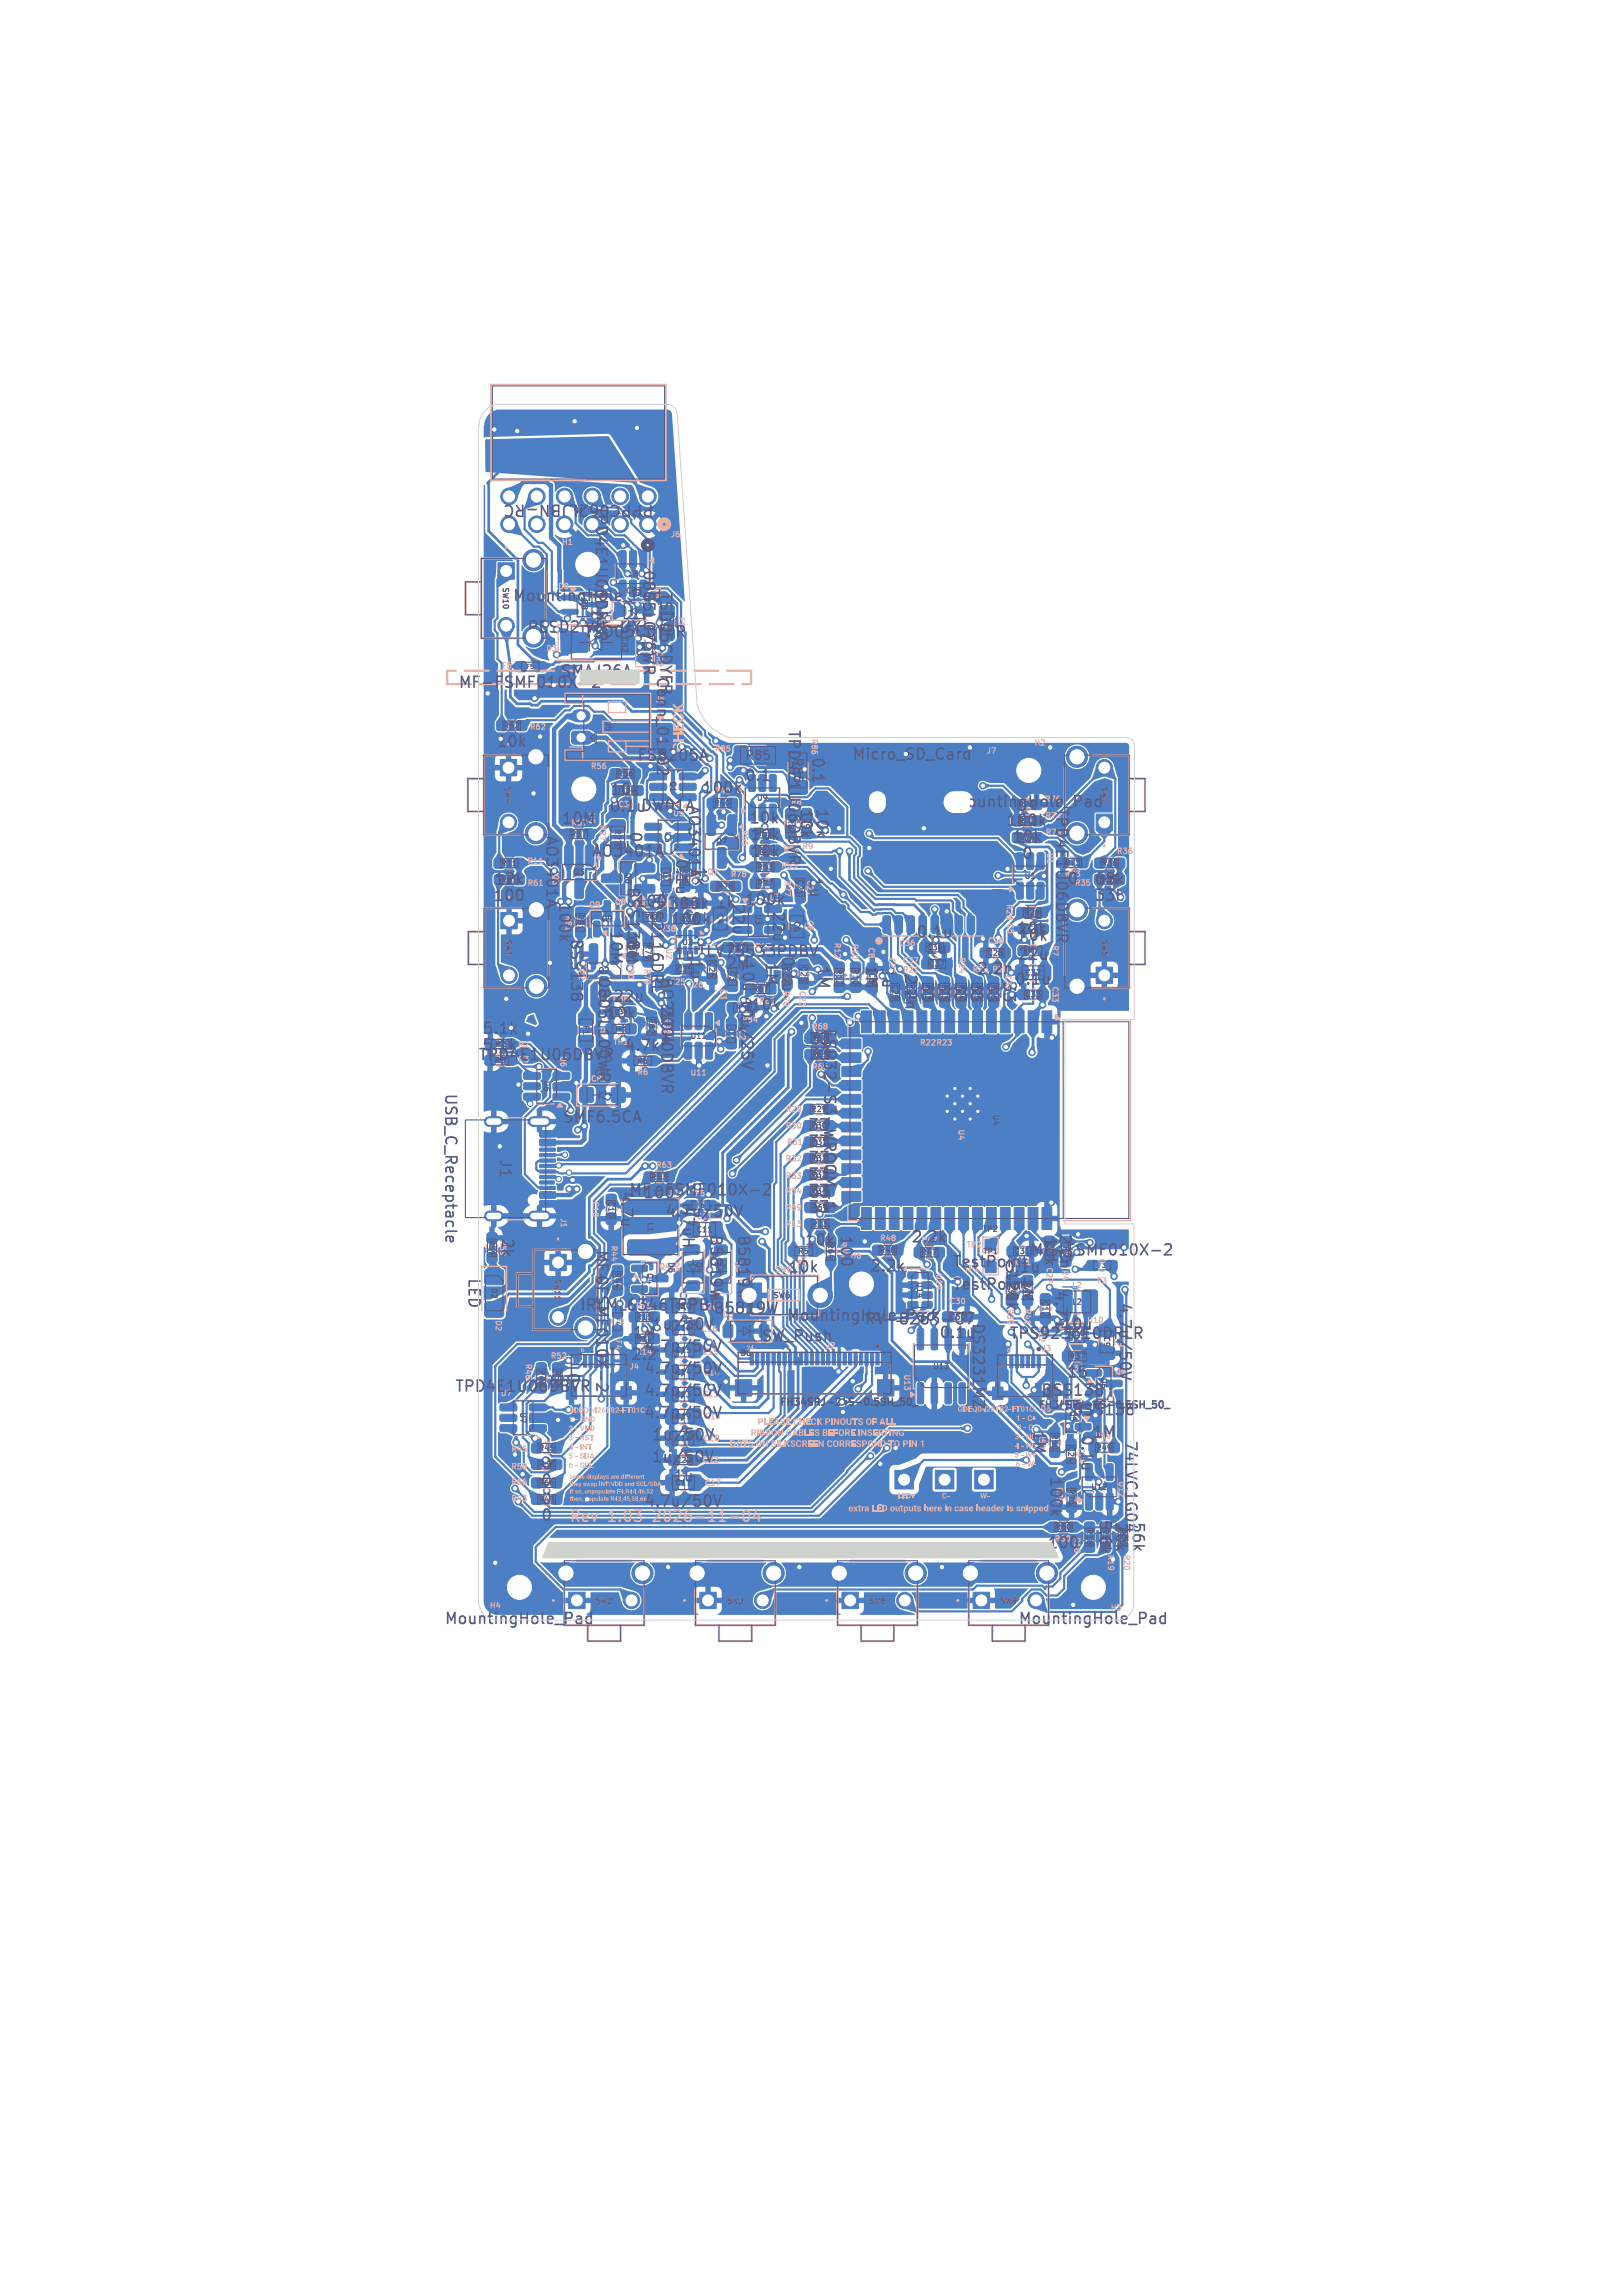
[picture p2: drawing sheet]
<svg xmlns="http://www.w3.org/2000/svg" width="148mm" height="210mm" viewBox="0 0 148 210" stroke-linecap="round" stroke-linejoin="round" font-family="sans-serif">
<defs><g id="words">
<g font-size="1.4" fill="#fff">
<text x="54.3" y="46.2" transform="rotate(90 54.3 46.2)">TPD4E1U06DBVR</text>
<text x="58.6" y="52.1" transform="rotate(90 58.6 52.1)">0805L075WR</text>
<text x="48.1" y="58.1">PESD2IVN-UX</text>
<text x="60.2" y="54.1" transform="rotate(90 60.2 54.1)">TSD05CDYFR</text>
<text x="41.9" y="63.2">MF-FSMF010X-2</text>
<text x="45.3" y="68.6">10k</text>
<text x="58.2" y="69.8">FS8205A</text>
<text x="68" y="71.7">0.1</text>
<text x="77.9" y="69.7">Micro_SD_Card</text>
<text x="49.8" y="76.4" transform="rotate(90 49.8 76.4)">AO3401A</text>
<text x="55.7" y="74.5">0.1uDW01A</text>
<text x="55.7" y="73">10k</text>
<text x="64.1" y="72.8">100k</text>
<text x="68.4" y="75.6">10k</text>
<text x="73" y="73.9" transform="rotate(90 73 73.9)">10k</text>
<text x="74.5" y="73.9" transform="rotate(90 74.5 73.9)">10k</text>
<text x="87.2" y="74.1">MountingHole_Pad</text>
<text x="51" y="82.4" transform="rotate(90 51 82.4)">100k</text>
<text x="54.1" y="78.6">AO3401A</text>
<text x="57.2" y="81.1" transform="rotate(90 57.2 81.1)">BSS1381M</text>
<text x="63.4" y="79.2" transform="rotate(90 63.4 79.2)">1k</text>
<text x="65.4" y="83.3">1k</text>
<text x="66.8" y="82.6" transform="rotate(90 66.8 82.6)">22u</text>
<text x="68" y="83">100k</text>
<text x="70.5" y="83.3" transform="rotate(90 70.5 83.3)">22u</text>
<text x="73.9" y="80.1" transform="rotate(90 73.9 80.1)">1u</text>
<text x="100" y="82.6">33k</text>
<text x="52" y="85.8" transform="rotate(90 52 85.8)">BSS138</text>
<text x="60.3" y="89.3" transform="rotate(90 60.3 89.3)">BQ21040DBVR</text>
<text x="61.6" y="88">1u TLV75533PDBV</text>
<text x="63" y="87.7" transform="rotate(90 63 87.7)">1u</text>
<text x="66.3" y="88.9">2M</text>
<text x="71.4" y="87.4" transform="rotate(90 71.4 87.4)">0.1u</text>
<text x="74.6" y="88.2" transform="rotate(90 74.6 88.2)">1M</text>
<text x="80.5" y="88.4" transform="rotate(90 80.5 88.4)">1u</text>
<text x="83.7" y="86">0.1u</text>
<text x="91.6" y="89.7" transform="rotate(90 91.6 89.7)">33</text>
<text x="92.9" y="85.7">10k</text>
<text x="44.1" y="94.8">5.1k</text>
<text x="60.3" y="91.9" transform="rotate(90 60.3 91.9)">200k</text>
<text x="67.6" y="92.7">510k</text>
<text x="75.2" y="94" transform="rotate(90 75.2 94)">ESP32-S3-WROOM-1</text>
<text x="92.7" y="90.3">0.1u</text>
<text x="57.1" y="96.4">4.7k</text>
<text x="51.4" y="102.9">SMF6.5CA</text>
<text x="57.5" y="109.6">MF-FSMF010X-2</text>
<text x="60.8" y="111.6">4.7u/50V</text>
<text x="62.2" y="110.2" transform="rotate(90 62.2 110.2)">47uH</text>
<text x="64.8" y="112.9" transform="rotate(90 64.8 112.9)">B5819W</text>
<text x="73.8" y="111.2">33</text>
<text x="73.5" y="114.2">10k</text>
<text x="87.1" y="118.2">TestPoint</text>
<text x="94.2" y="115.1">MF-FSMF010X-2</text>
<text x="96.3" y="118" transform="rotate(90 96.3 118)">4.7u</text>
<text x="53" y="120.1">IRLML6346TRPBF B5819W</text>
<text x="57.8" y="122.7">1M</text>
<text x="59.5" y="121.9">1u/50V</text>
<text x="79" y="121.4">RV-8263-C7</text>
<text x="92.3" y="122.7">TPS923610DRLR</text>
<text x="58.8" y="130">4.7u/50V</text>
<text x="94.3" y="130.8" transform="rotate(90 94.3 130.8)">1M</text>
<text x="98" y="129.7">BSS138</text>
<text x="49.4" y="134.7">0</text>
<text x="49.4" y="136.2">0</text>
</g>
<g font-size="1.4" fill="#585d84">
<text x="59.9" y="46" transform="rotate(180 59.9 46)">PPPC062LJBN-RC</text>
<text x="46.8" y="55.2">MountingHole_Pad</text>
<text x="53.3" y="58.5">TSD05CDYFR</text>
<text x="51.2" y="62.1">SMAJ26A</text>
<text x="59.9" y="61.8" transform="rotate(90 59.9 61.8)">Conn_01x02</text>
<text x="71.9" y="66.7" transform="rotate(90 71.9 66.7)">TPD4E1U06DBVR</text>
<text x="74.1" y="69.2" transform="rotate(90 74.1 69.2)">0.1</text>
<text x="51.3" y="75.6">10M</text>
<text x="57.4" y="76" transform="rotate(90 57.4 76)">0</text>
<text x="62.8" y="73.6" transform="rotate(90 62.8 73.6)">AO3401A</text>
<text x="68.5" y="77.1">10k</text>
<text x="91.9" y="75.8">100k</text>
<text x="92.5" y="77.3">10k</text>
<text x="96.4" y="73.8" transform="rotate(90 96.4 73.8)">TPD4E1U06DBVR</text>
<text x="45" y="82.7">100</text>
<text x="45.1" y="81.1">12k</text>
<text x="58.1" y="83.2">100</text>
<text x="59.4" y="81.4" transform="rotate(90 59.4 81.4)">TPS2116DRL</text>
<text x="61.1" y="83.4">300k</text>
<text x="61.6" y="78.5" transform="rotate(90 61.6 78.5)">0.1u</text>
<text x="68.5" y="78.6">10k</text>
<text x="93.4" y="78.8">0</text>
<text x="97.5" y="81.1">0</text>
<text x="100" y="81.1">68k</text>
<text x="54.5" y="89.3" transform="rotate(90 54.5 89.3)">0805L100WR</text>
<text x="55.6" y="85.1" transform="rotate(90 55.6 85.1)">10M</text>
<text x="61.2" y="84.8">100k</text>
<text x="67.7" y="87.8" transform="rotate(90 67.7 87.8)">10u</text>
<text x="69.9" y="88" transform="rotate(90 69.9 88)">1M</text>
<text x="79" y="88.2" transform="rotate(90 79 88.2)">1M</text>
<text x="82.6" y="89" transform="rotate(90 82.6 89)">2.2n</text>
<text x="84.1" y="89.7" transform="rotate(90 84.1 89.7)">33</text>
<text x="84.7" y="87.5">1u</text>
<text x="85.6" y="89.7" transform="rotate(90 85.6 89.7)">33</text>
<text x="87.1" y="89.7" transform="rotate(90 87.1 89.7)">33</text>
<text x="88.6" y="89.7" transform="rotate(90 88.6 89.7)">33</text>
<text x="89.3" y="89.4">2.2n</text>
<text x="90.1" y="89.7" transform="rotate(90 90.1 89.7)">33</text>
<text x="93" y="88.1">22u</text>
<text x="93" y="86.3">10k</text>
<text x="93.5" y="84.3">1u</text>
<text x="54.6" y="91.9">0.22u</text>
<text x="55.3" y="93.4">10k</text>
<text x="67.3" y="94.4">1</text>
<text x="67.6" y="91.2" transform="rotate(90 67.6 91.2)">10u/25V</text>
<text x="73.9" y="95.8">33</text>
<text x="40.5" y="100" transform="rotate(90 40.5 100)">USB_C_Receptacle</text>
<text x="43.7" y="97.2">TPD4E1U06DBVR</text>
<text x="44" y="96.3">5.1k</text>
<text x="73.9" y="97.2">33</text>
<text x="45.5" y="106" transform="rotate(90 45.5 106)">J1</text>
<text x="73.8" y="103.7">33</text>
<text x="73.8" y="105.2">33</text>
<text x="73.9" y="106.7">33</text>
<text x="45.7" y="113.2" transform="rotate(90 45.7 113.2)">2k</text>
<text x="56.6" y="108.9" transform="rotate(90 56.6 108.9)">4.7u</text>
<text x="58.8" y="109.9">100</text>
<text x="67.3" y="112.9" transform="rotate(90 67.3 112.9)">B5819W</text>
<text x="73.8" y="108.2">33</text>
<text x="73.8" y="109.7">33</text>
<text x="76.7" y="112.9" transform="rotate(90 76.7 112.9)">100</text>
<text x="83.3" y="113.9">2.2k</text>
<text x="95.4" y="113" transform="rotate(90 95.4 113)">10k</text>
<text x="96.7" y="112.7" transform="rotate(90 96.7 112.7)">2.2n</text>
<text x="42.7" y="116.9" transform="rotate(90 42.7 116.9)">LED</text>
<text x="54.3" y="114.3" transform="rotate(90 54.3 114.3)">MF-FSMF010X-2</text>
<text x="54.3" y="116.6" transform="rotate(90 54.3 116.6)">0</text>
<text x="72" y="116.7">10k</text>
<text x="79.5" y="116.6">2.2k</text>
<text x="87.1" y="116.2">TestPoint</text>
<text x="91.7" y="116.7">0.1u</text>
<text x="91.9" y="116.1" transform="rotate(90 91.9 116.1)">120k</text>
<text x="93.2" y="116.9" transform="rotate(90 93.2 116.9)">1M</text>
<text x="102.2" y="119.1" transform="rotate(90 102.2 119.1)">4.7u/50V</text>
<text x="50.2" y="125.5" transform="rotate(90 50.2 125.5)">0</text>
<text x="51.7" y="125.5" transform="rotate(90 51.7 125.5)">0</text>
<text x="57.6" y="124.7">2.2</text>
<text x="58.8" y="123.9">4.7u/50V</text>
<text x="58.8" y="125.9">4.7u/50V</text>
<text x="69.6" y="123">SW_Push</text>
<text x="71.9" y="121.1">MountingHole_Pad</text>
<text x="85.8" y="122.7">0.1u</text>
<text x="88.8" y="121" transform="rotate(90 88.8 121)">DS3231MZ</text>
<text x="97" y="121.9">10u</text>
<text x="41.5" y="127.6">TPD4E1U06DBVR</text>
<text x="58.8" y="128">4.7u/50V</text>
<text x="95.1" y="127.9">BSS138</text>
<text x="97.5" y="126.3">15</text>
<text x="98.7" y="131.2" transform="rotate(90 98.7 131.2)">0.1u</text>
<text x="99.8" y="131.8">1M</text>
<text x="102.7" y="131.7" transform="rotate(90 102.7 131.7)">74LVC1G04</text>
<text x="49.4" y="137.9">0</text>
<text x="59.5" y="134">1u/50V</text>
<text x="59.5" y="132">1u/50V</text>
<text x="61.5" y="135.8">1u</text>
<text x="95.9" y="135" transform="rotate(90 95.9 135)">100k</text>
<text x="49.4" y="139.4">0</text>
<text x="58.8" y="138.1">4.7u/50V</text>
<text x="95.7" y="141.9">100</text>
<text x="100.4" y="138.9" transform="rotate(90 100.4 138.9)">5.6k</text>
<text x="101.8" y="139.2" transform="rotate(90 101.8 139.2)">20k</text>
<text x="103.4" y="139.2" transform="rotate(90 103.4 139.2)">56k</text>
<text x="40.6" y="148.8">MountingHole_Pad</text>
<text x="93.1" y="148.8">MountingHole_Pad</text>
</g>
<g font-size="1.4" fill="#e8b2a7">
<text x="52" y="139.5">Rev</text>
<text x="55.6" y="139.5">1.03</text>
<text x="60" y="139.5">2026-11-04</text>
</g>
<g font-size="1.1" fill="#585d84">
<text x="68.1" y="69.7">R85</text>
<text x="72.4" y="69.2" transform="rotate(90 72.4 69.2)">R86</text>
</g>
<g font-size=".9" fill="#fff">
<text x="71.2" y="128.8">FH34SRJ-24S-0.5SH_50_</text>
<text x="94.9" y="129.1">FH34SRJ-6S-0.5SH_50_</text>
</g>
<g font-size=".7" fill="#585d84">
<text x="53.4" y="46.3" transform="rotate(180 53.4 46.3)">J6</text>
<text x="45.9" y="53.7" transform="rotate(90 45.9 53.7)">SW10</text>
<text x="59.8" y="53.7" transform="rotate(90 59.8 53.7)">U8</text>
<text x="51" y="54.1">D8</text>
<text x="53.1" y="54.7" transform="rotate(90 53.1 54.7)">D8</text>
<text x="56.8" y="58.2" transform="rotate(90 56.8 58.2)">CR2</text>
<text x="57.2" y="54.5">CR3</text>
<text x="59.9" y="59.5" transform="rotate(90 59.9 59.5)">CR2</text>
<text x="60.6" y="56.4" transform="rotate(90 60.6 56.4)">F2</text>
<text x="61.9" y="56.3" transform="rotate(90 61.9 56.3)">F2</text>
<text x="55.3" y="66" transform="rotate(90 55.3 66)">J5</text>
<text x="59.9" y="64.4">J5</text>
<text x="46" y="66.8">R62</text>
<text x="46.1" y="71.9" transform="rotate(90 46.1 71.9)">SW4</text>
<text x="56.4" y="71.2">R56</text>
<text x="60.1" y="70.2">Q1</text>
<text x="61.2" y="71.4" transform="rotate(90 61.2 71.4)">Q1</text>
<text x="67.1" y="71.5" transform="rotate(90 67.1 71.5)">U9</text>
<text x="100.7" y="71.9" transform="rotate(90 100.7 71.9)">SW7</text>
<text x="52.1" y="76.7">R57</text>
<text x="52.2" y="75.7">R57</text>
<text x="53.7" y="74.3" transform="rotate(90 53.7 74.3)">H5</text>
<text x="56.1" y="75.8" transform="rotate(90 56.1 75.8)">R27</text>
<text x="56.5" y="74">C34</text>
<text x="61.5" y="74.8">U5</text>
<text x="65.2" y="73.9">R40</text>
<text x="65.3" y="72.8">R40</text>
<text x="65.4" y="77.4">Q7</text>
<text x="69.1" y="76.7">R55</text>
<text x="69.1" y="73.4">U9</text>
<text x="71.9" y="74.8" transform="rotate(90 71.9 74.8)">R8</text>
<text x="72.3" y="73.8">R8</text>
<text x="73.4" y="74.8" transform="rotate(90 73.4 74.8)">R9</text>
<text x="93.1" y="74">R76</text>
<text x="93.1" y="75.5">R72</text>
<text x="93.2" y="77.1">R74</text>
<text x="95.5" y="73.5">R76</text>
<text x="95.6" y="76.6">R74</text>
<text x="45.7" y="79.4">R11</text>
<text x="45.8" y="80.9">R61</text>
<text x="50.4" y="79.9" transform="rotate(90 50.4 79.9)">Q3</text>
<text x="51.6" y="83.7" transform="rotate(90 51.6 83.7)">R81</text>
<text x="52.4" y="80.2">Q3</text>
<text x="52.7" y="83.6" transform="rotate(90 52.7 83.6)">R81</text>
<text x="57.1" y="79.8" transform="rotate(90 57.1 79.8)">Q8</text>
<text x="58" y="83.2">R83</text>
<text x="60.3" y="82.4">C7</text>
<text x="60.5" y="79.7" transform="rotate(90 60.5 79.7)">C7</text>
<text x="62.2" y="79.4" transform="rotate(90 62.2 79.4)">R16</text>
<text x="62.4" y="83">R51</text>
<text x="64.6" y="80.2">Q7</text>
<text x="65.5" y="83.5" transform="rotate(90 65.5 83.5)">C4</text>
<text x="65.6" y="81.5">R78</text>
<text x="69" y="83.6" transform="rotate(90 69 83.6)">U3</text>
<text x="69.2" y="78.2">R54</text>
<text x="69.2" y="81.3">R77</text>
<text x="69.2" y="79.7">R53</text>
<text x="70.3" y="82.5">U3</text>
<text x="71.4" y="79.6">R53</text>
<text x="72.8" y="80.4" transform="rotate(90 72.8 80.4)">C21</text>
<text x="73.7" y="80.5" transform="rotate(90 73.7 80.5)">C21</text>
<text x="93.6" y="83.9">R28</text>
<text x="93.6" y="80.6">U1</text>
<text x="97.3" y="79.4">R73</text>
<text x="97.3" y="80.4">R73</text>
<text x="98.2" y="81.2">R35</text>
<text x="100.7" y="80.9">R35</text>
<text x="100.7" y="79.4">R36</text>
<text x="46.1" y="85.9" transform="rotate(90 46.1 85.9)">SW1</text>
<text x="52.8" y="88.6" transform="rotate(90 52.8 88.6)">Q2</text>
<text x="54.6" y="89.2">Q2</text>
<text x="57.4" y="85.9" transform="rotate(90 57.4 85.9)">R80</text>
<text x="58.9" y="86.3" transform="rotate(90 58.9 86.3)">R79</text>
<text x="60.3" y="85.4">R38</text>
<text x="60.8" y="86.7" transform="rotate(90 60.8 86.7)">U2</text>
<text x="61.8" y="89.1">C25</text>
<text x="62.2" y="84.5">R38</text>
<text x="62.3" y="86.6">U2</text>
<text x="64.7" y="87.9" transform="rotate(90 64.7 87.9)">C26</text>
<text x="66.6" y="88.8" transform="rotate(90 66.6 88.8)">C3</text>
<text x="66.7" y="87.1">R17</text>
<text x="71.6" y="88.3" transform="rotate(90 71.6 88.3)">R70</text>
<text x="72.5" y="84.2" transform="rotate(90 72.5 84.2)">C6</text>
<text x="73.1" y="88.3" transform="rotate(90 73.1 88.3)">C23</text>
<text x="76.4" y="88.6" transform="rotate(90 76.4 88.6)">R12</text>
<text x="77.9" y="88.6" transform="rotate(90 77.9 88.6)">R10</text>
<text x="79.4" y="88.9" transform="rotate(90 79.4 88.9)">C8</text>
<text x="81.5" y="90" transform="rotate(90 81.5 90)">C29</text>
<text x="83" y="90" transform="rotate(90 83 90)">R21</text>
<text x="84.5" y="90" transform="rotate(90 84.5 90)">R22</text>
<text x="84.7" y="87.1">C36</text>
<text x="84.9" y="88.6">C37</text>
<text x="86" y="90" transform="rotate(90 86 90)">R23</text>
<text x="87.5" y="90" transform="rotate(90 87.5 90)">R24</text>
<text x="88.9" y="89.1">R25</text>
<text x="89" y="90" transform="rotate(90 89 90)">R25</text>
<text x="90.2" y="87.6">C28</text>
<text x="90.5" y="90" transform="rotate(90 90.5 90)">R26</text>
<text x="90.7" y="89.1">R26</text>
<text x="91.8" y="89.1" transform="rotate(90 91.8 89.1)">C32</text>
<text x="93.7" y="89.4">C32</text>
<text x="93.9" y="87.4">R7</text>
<text x="93.9" y="85.4">C5</text>
<text x="100.7" y="85.9" transform="rotate(90 100.7 85.9)">SW5</text>
<text x="45.2" y="95.9">R2</text>
<text x="53.2" y="93.7" transform="rotate(90 53.2 93.7)">F1</text>
<text x="56" y="91.9">C38</text>
<text x="56" y="95.8">TH1</text>
<text x="59.2" y="93.1" transform="rotate(90 59.2 93.1)">R82</text>
<text x="60.6" y="93.1" transform="rotate(90 60.6 93.1)">R82</text>
<text x="61.2" y="90.2">C25</text>
<text x="63.1" y="95.2">U11</text>
<text x="66.5" y="94" transform="rotate(90 66.5 94)">C2</text>
<text x="67.8" y="93.7">R84</text>
<text x="68.8" y="90.9">R67</text>
<text x="69.4" y="92">R67</text>
<text x="71.5" y="90.6" transform="rotate(90 71.5 90.6)">R70</text>
<text x="74.2" y="95.4">R68</text>
<text x="74.2" y="94.3">R68</text>
<text x="93.7" y="91.4">C33</text>
<text x="45.1" y="97.4">R3</text>
<text x="47.3" y="97.4">R3</text>
<text x="47.3" y="96">R2</text>
<text x="49.6" y="98.8" transform="rotate(90 49.6 98.8)">U6</text>
<text x="51.1" y="96.5" transform="rotate(90 51.1 96.5)">U6</text>
<text x="54" y="99.1">CR1</text>
<text x="54.3" y="98.6">CR1</text>
<text x="58.2" y="97.5">R6</text>
<text x="74.1" y="101.9">R29</text>
<text x="74.2" y="98">R65</text>
<text x="74.2" y="96.9">R65</text>
<text x="90.7" y="101.9" transform="rotate(90 90.7 101.9)">U4</text>
<text x="74.1" y="106.4">R32</text>
<text x="74.1" y="107.9">R33</text>
<text x="74.1" y="103.4">R30</text>
<text x="74.1" y="104.9">R31</text>
<text x="44.6" y="113.4" transform="rotate(90 44.6 113.4)">R59</text>
<text x="45.6" y="113.4" transform="rotate(90 45.6 113.4)">R59</text>
<text x="55.5" y="109.8" transform="rotate(90 55.5 109.8)">C10</text>
<text x="59.1" y="111.8" transform="rotate(90 59.1 111.8)">L1</text>
<text x="59.5" y="108.1">R63</text>
<text x="61.2" y="109.5">L1</text>
<text x="63.6" y="111.7">C11</text>
<text x="63.6" y="112.9">C11</text>
<text x="74.1" y="109.4">R34</text>
<text x="74.2" y="112.4">R13</text>
<text x="74.2" y="110.9">R69</text>
<text x="75.6" y="113.7" transform="rotate(90 75.6 113.7)">R64</text>
<text x="76.7" y="113.5" transform="rotate(90 76.7 113.5)">R64</text>
<text x="84.2" y="113.9">R47</text>
<text x="89.8" y="112.9">TP2</text>
<text x="95.6" y="113.7" transform="rotate(90 95.6 113.7)">C27</text>
<text x="97.1" y="113.9" transform="rotate(90 97.1 113.9)">R4</text>
<text x="44.8" y="117.8" transform="rotate(90 44.8 117.8)">D2</text>
<text x="50.6" y="116.9" transform="rotate(90 50.6 116.9)">SW11</text>
<text x="56.1" y="116.3" transform="rotate(90 56.1 116.3)">R44</text>
<text x="58.1" y="119.9">R15</text>
<text x="61" y="115.4" transform="rotate(90 61 115.4)">D5</text>
<text x="61.4" y="115.4" transform="rotate(90 61.4 115.4)">D5</text>
<text x="61.7" y="119.9">C20</text>
<text x="63.5" y="115.4" transform="rotate(90 63.5 115.4)">D4</text>
<text x="64.1" y="120">C20</text>
<text x="67.1" y="115.4" transform="rotate(90 67.1 115.4)">D4</text>
<text x="70.7" y="118.9">SW6</text>
<text x="72.8" y="116">R5</text>
<text x="72.9" y="114.9">R5</text>
<text x="77.7" y="115.3">H6</text>
<text x="80.4" y="114.8">R48</text>
<text x="83.8" y="117.2" transform="rotate(90 83.8 117.2)">U14</text>
<text x="84.2" y="115">R47</text>
<text x="88.1" y="116.5">TP1</text>
<text x="89.8" y="114.9">TP1</text>
<text x="92.1" y="117.3" transform="rotate(90 92.1 117.3)">R39</text>
<text x="92.7" y="114.9">C31</text>
<text x="92.8" y="115.9">C31</text>
<text x="93.6" y="117.3" transform="rotate(90 93.6 117.3)">R41</text>
<text x="95.2" y="118.9" transform="rotate(90 95.2 118.9)">C12</text>
<text x="98" y="119.5">L2</text>
<text x="49.1" y="125.3" transform="rotate(90 49.1 125.3)">R46</text>
<text x="50.6" y="125.3" transform="rotate(90 50.6 125.3)">R52</text>
<text x="58.1" y="124.1">R14</text>
<text x="58.1" y="120.9">R15</text>
<text x="58.1" y="122.9">R14</text>
<text x="61.7" y="126">C14</text>
<text x="61.7" y="121.9">C16</text>
<text x="61.7" y="123.9">C15</text>
<text x="64.1" y="122">C16</text>
<text x="64.2" y="124.1">C15</text>
<text x="66" y="120.7">D6</text>
<text x="67.7" y="124.2">D6</text>
<text x="85.3" y="125.4">U13</text>
<text x="86.8" y="120.9">C30</text>
<text x="94.9" y="121.3" transform="rotate(90 94.9 121.3)">C12</text>
<text x="97.6" y="125.6">R37</text>
<text x="97.7" y="122.4">U10</text>
<text x="97.7" y="124.5">R37</text>
<text x="99.4" y="121.2">U10</text>
<text x="100.6" y="126" transform="rotate(90 100.6 126)">Q6</text>
<text x="100.8" y="122.2" transform="rotate(90 100.8 122.2)">C9</text>
<text x="102.1" y="122.2" transform="rotate(90 102.1 122.2)">C9</text>
<text x="45.7" y="127.9">U7</text>
<text x="47.5" y="129.1" transform="rotate(90 47.5 129.1)">U7</text>
<text x="61.7" y="130">C19</text>
<text x="61.7" y="128">C13</text>
<text x="64.2" y="128">C13</text>
<text x="64.3" y="126">C14</text>
<text x="64.4" y="130">C19</text>
<text x="94.9" y="131.1" transform="rotate(90 94.9 131.1)">R50</text>
<text x="96.1" y="131.1" transform="rotate(90 96.1 131.1)">R50</text>
<text x="97.7" y="129" transform="rotate(90 97.7 129)">Q5</text>
<text x="100.1" y="131.8">R49</text>
<text x="49.2" y="132.9">R45</text>
<text x="49.2" y="136.1">R66</text>
<text x="49.2" y="137.6">R43</text>
<text x="49.2" y="134.4">R58</text>
<text x="61.7" y="132">C18</text>
<text x="61.7" y="136.1">C17</text>
<text x="61.7" y="134">C22</text>
<text x="64.2" y="134">C22</text>
<text x="64.3" y="132">C18</text>
<text x="96.5" y="136" transform="rotate(90 96.5 136)">R75</text>
<text x="97.6" y="132.2" transform="rotate(90 97.6 132.2)">C24</text>
<text x="97.6" y="136.2" transform="rotate(90 97.6 136.2)">R75</text>
<text x="98.5" y="132.4" transform="rotate(90 98.5 132.4)">C24</text>
<text x="99.7" y="136.5">U12</text>
<text x="100.2" y="132.9">R49</text>
<text x="96.4" y="141.2">R60</text>
<text x="96.5" y="140.1">R60</text>
<text x="98.1" y="140.6" transform="rotate(90 98.1 140.6)">R18</text>
<text x="99.3" y="139.8" transform="rotate(90 99.3 139.8)">R18</text>
<text x="100.7" y="139.8" transform="rotate(90 100.7 139.8)">R19</text>
<text x="102.3" y="139.8" transform="rotate(90 102.3 139.8)">R20</text>
<text x="54.4" y="146.9">SW2</text>
<text x="66.4" y="146.9">SW3</text>
<text x="79.4" y="146.9">SW8</text>
<text x="91.4" y="146.9">SW9</text>
</g>
<g font-size=".7" fill="#e8b2a7">
<text x="51.3" y="50">H1</text>
<text x="61.3" y="49.3">J6</text>
<text x="49.9" y="59.7">D3</text>
<text x="45.8" y="61.3">F5</text>
<text x="48.4" y="66.9">R62</text>
<text x="54" y="70.5">R56</text>
<text x="65.3" y="68.9">R85</text>
<text x="74.1" y="67.5" transform="rotate(90 74.1 67.5)">R86</text>
<text x="90.2" y="69.1">J7</text>
<text x="94.5" y="68.4">H2</text>
<text x="54.7" y="75.4" transform="rotate(90 54.7 75.4)">R27</text>
<text x="67.7" y="75.9" transform="rotate(90 67.7 75.9)">R55</text>
<text x="73.3" y="77.8">R9</text>
<text x="95.5" y="75">R72</text>
<text x="95.6" y="78" transform="rotate(90 95.6 78)">U1</text>
<text x="48.2" y="79.2">R11</text>
<text x="48.2" y="81.2">R61</text>
<text x="53.8" y="83.2">Q9</text>
<text x="56.2" y="82.9">Q8</text>
<text x="66.8" y="80.4">R78</text>
<text x="71.6" y="78.1">R54</text>
<text x="71.6" y="80.5" transform="rotate(90 71.6 80.5)">R77</text>
<text x="91.9" y="82.6" transform="rotate(90 91.9 82.6)">R28 C5</text>
<text x="102.1" y="78.3">R36</text>
<text x="58.8" y="88.6" transform="rotate(90 58.8 88.6)">R79</text>
<text x="64.5" y="86.8">C4</text>
<text x="73.7" y="84.1" transform="rotate(90 73.7 84.1)">C6</text>
<text x="76.2" y="86.2" transform="rotate(90 76.2 86.2)">R12</text>
<text x="77.8" y="86.3" transform="rotate(90 77.8 86.3)">R10</text>
<text x="79.3" y="86.6" transform="rotate(90 79.3 86.6)">C8</text>
<text x="82.5" y="88.3">C37</text>
<text x="82.5" y="89.1">R21</text>
<text x="87.6" y="87.5" transform="rotate(90 87.6 87.5)">R24</text>
<text x="90.3" y="86.5">C28</text>
<text x="96.1" y="86.4" transform="rotate(90 96.1 86.4)">R7</text>
<text x="54.6" y="93.8" transform="rotate(90 54.6 93.8)">F1</text>
<text x="65.8" y="90.4" transform="rotate(90 65.8 90.4)">C3</text>
<text x="67.5" y="94.1" transform="rotate(90 67.5 94.1)">C2</text>
<text x="73" y="90.6" transform="rotate(90 73 90.6)">C23</text>
<text x="84.1" y="95.8">R22 R23</text>
<text x="96.1" y="90.2" transform="rotate(90 96.1 90.2)">C33</text>
<text x="58.2" y="98.5">R6</text>
<text x="63.1" y="98.6">U11</text>
<text x="71.8" y="101.9">R29</text>
<text x="59.9" y="107">R63</text>
<text x="71.8" y="106.4">R32</text>
<text x="71.8" y="103.4">R30</text>
<text x="71.9" y="104.9">R31</text>
<text x="87.5" y="103.3" transform="rotate(90 87.5 103.3)">U4</text>
<text x="51.2" y="111.4" transform="rotate(90 51.2 111.4)">J1</text>
<text x="54.1" y="109.8" transform="rotate(90 54.1 109.8)">C10</text>
<text x="55.8" y="113.9" transform="rotate(90 55.8 113.9)">R44</text>
<text x="63.5" y="109.6">F6</text>
<text x="71.8" y="112.4">R13</text>
<text x="71.8" y="108">R33</text>
<text x="71.8" y="109.4">R34</text>
<text x="71.8" y="110.9">R69</text>
<text x="80.4" y="113.7">R48</text>
<text x="60.2" y="116.3">Q4</text>
<text x="70.8" y="116.6">SW6</text>
<text x="85.5" y="116.5" transform="rotate(90 85.5 116.5)">U14</text>
<text x="86.8" y="119.5">C30</text>
<text x="88.3" y="114.3">TP2</text>
<text x="92" y="119.7" transform="rotate(90 92 119.7)">R39</text>
<text x="93.6" y="119.7" transform="rotate(90 93.6 119.7)">R41</text>
<text x="95.6" y="115.9" transform="rotate(90 95.6 115.9)">C27</text>
<text x="97" y="116.1" transform="rotate(90 97 116.1)">R4</text>
<text x="98" y="118">L2</text>
<text x="100.3" y="117.6">F3</text>
<text x="45.2" y="120.7" transform="rotate(90 45.2 120.7)">D2</text>
<text x="47.9" y="124.7" transform="rotate(90 47.9 124.7)">R46</text>
<text x="50.3" y="124.5">R52</text>
<text x="56.2" y="122.5" transform="rotate(90 56.2 122.5)">F4</text>
<text x="57.5" y="125.4">J4</text>
<text x="75.4" y="123.5">J2</text>
<text x="82.6" y="125.7" transform="rotate(90 82.6 125.7)">U13</text>
<text x="95.2" y="123.8">J3</text>
<text x="95.1" y="129.3">Q5</text>
<text x="46.7" y="136">R66</text>
<text x="46.7" y="134.6">R58</text>
<text x="64.4" y="136.1">C17</text>
<text x="102.2" y="135.5" transform="rotate(90 102.2 135.5)">U12</text>
<text x="101.2" y="142.2" transform="rotate(90 101.2 142.2)">R19</text>
<text x="102.7" y="142.2" transform="rotate(90 102.7 142.2)">R20</text>
<text x="44.7" y="147.3">H4</text>
<text x="101.5" y="147.5">H3</text>
</g>
<g font-size=".7" fill="#fff">
<text x="57.3" y="52.9">U8</text>
<text x="54" y="56.7">D3</text>
<text x="54.4" y="57.1">CR3</text>
<text x="60.7" y="76" transform="rotate(90 60.7 76)">U5</text>
<text x="60" y="83.1">R51</text>
<text x="63.3" y="79.4" transform="rotate(90 63.3 79.4)">R16</text>
<text x="54.9" y="84.5">Q9</text>
<text x="57.3" y="88.1" transform="rotate(90 57.3 88.1)">R80</text>
<text x="69" y="87">R17</text>
<text x="81.2" y="87.5" transform="rotate(90 81.2 87.5)">C29</text>
<text x="82.2" y="86.7">C36</text>
<text x="62.8" y="90.5">C26</text>
<text x="59" y="116.4" transform="rotate(90 59 116.4)">Q4</text>
<text x="101.9" y="125.9">Q6</text>
<text x="46.7" y="133">R45</text>
<text x="46.7" y="137.5">R43</text>
</g>
<g font-size=".6" fill="#585d84">
<text x="48.1" y="61.3">F5</text>
<text x="56.8" y="72.6">C34</text>
<text x="59" y="84.2">R83</text>
<text x="56.2" y="92.9">C38</text>
<text x="56.2" y="94.4">TH1</text>
<text x="63.7" y="110.6">F6</text>
<text x="100.4" y="116.1">F3</text>
<text x="56.2" y="120.5" transform="rotate(90 56.2 120.5)">F4</text>
</g>
<text font-size=".6" fill="#fff" x="67.3" y="92.5">R84</text>
</g></defs>
<path d="M44.5 40.3l11.1-.3 2.6 4.1-13.7-1z" fill="#4d7fc4" stroke="#4d7fc4" stroke-width=".2"/>
<g fill="#4d7fc4" stroke="#4d7fc4" stroke-width=".09">
<path d="M85.6 134.6h1.7v1.7h-1.7z"/>
<path d="M81.9 134.6h1.7v1.7h-1.7z"/>
<path d="M89.2 134.6h1.7v1.7h-1.7z"/>
<path d="M85.9 86.3l.2-.1 .7 .1 .1 .2-.1 .6-.1 .1-.8-.1-.1-.2z"/>
<path d="M84.2 86.3l.1-.1 .8 .1 .1 .2-.1 .6-.2 .1-.7-.1-.1-.2z"/>
<path d="M59 107.3l.1-.1 .7 .1 .1 .2-.1 .6-.2 .1-.6-.1-.1-.2z"/>
<path d="M60.8 107.3l.2-.1 .6 .1 .1 .2-.1 .6-.1 .1-.7-.1-.1-.2z"/>
<path d="M59.3 96.7l.1-.1 .7 .1 .1 .1-.1 .7-.2 .1-.6-.1-.1-.2z"/>
<path d="M57.4 96.7l.2-.1 .7 .1v.1v.7l-.2 .1-.7-.1v-.2z"/>
<path d="M55.5 111.1l.2-.1 .6 .1 .1 .1-.1 .8-.2 .1-.6-.1-.1-.2z"/>
<path d="M55.5 109.3h.2h.6l.1 .2-.1 .8h-.2h-.6l-.1-.2z"/>
<path d="M58.6 50.4h.4l.2 .1v1.3l-.1 .1h-.4l-.2-.1z"/>
<path d="M57.6 50.4h.5l.1 .1v1.3l-.1 .1h-.4l-.1-.1z"/>
<path d="M56.7 50.4h.4l.2 .1v1.3l-.1 .1h-.4l-.2-.1z"/>
<path d="M56.7 53.1h.4l.2 .1v1.3l-.1 .1h-.4l-.2-.1z"/>
<path d="M57.6 53.1h.5l.1 .1v1.3l-.1 .1h-.4l-.1-.1z"/>
<path d="M96 139.3h.1h.7l.1 .2-.1 .6-.2 .1-.6-.1-.1-.1z"/>
<path d="M97.8 139.3h.1h.7l.1 .2-.1 .6-.2 .1-.6-.1-.1-.1z"/>
<path d="M93 80.8l.4-.1 .2 .1v1.3l-.1 .2h-.4l-.1-.1z"/>
<path d="M94 80.8l.4-.1 .1 .1 .1 1.3-.1 .2h-.4l-.2-.1z"/>
<path d="M94.9 80.8l.4-.1 .2 .1v1.3l-.1 .2h-.4l-.1-.1z"/>
<path d="M94.9 78.1l.4-.1 .2 .1v1.3l-.1 .2h-.4l-.1-.1z"/>
<path d="M94 78.1l.4-.1 .1 .1 .1 1.3-.1 .2h-.4l-.2-.1z"/>
<path d="M93 78.1l.4-.1 .2 .1v1.3l-.1 .2h-.4l-.1-.1z"/>
<path d="M76.4 88.1l.1-.1 .7 .1v.2v.6l-.2 .1-.6-.1-.1-.1z"/>
<path d="M76.4 89.9l.1-.1 .7 .1v.2v.6l-.2 .1-.6-.1-.1-.1z"/>
<path d="M72.2 114.1l.1-.1 .7 .1 .1 .2-.1 .6-.2 .1-.6-.1-.1-.2z"/>
<path d="M74 114.1l.2-.1 .6 .1 .1 .2-.1 .6-.1 .1-.7-.1-.1-.2z"/>
<path d="M93.1 83.1l.1-.1 .7 .1 .1 .2-.1 .6-.2 .1-.6-.1-.1-.2z"/>
<path d="M94.9 83.1l.2-.1 .6 .1 .1 .2-.1 .6-.1 .1-.7-.1-.1-.2z"/>
<path d="M47.2 60.6l.1-.1 .8 .1 .1 .2-.1 .6-.2 .1-.7-.1-.1-.2z"/>
<path d="M48.9 60.6l.2-.1 .7 .1 .1 .2-.1 .6-.1 .1-.8-.1v-.2z"/>
<path d="M62.2 72.7l1.4-.1 .1 .2v.4l-.2 .1h-1.3l-.1-.2z"/>
<path d="M62.2 71.7h1.4l.1 .1v.4l-.2 .1h-1.3l-.1-.1z"/>
<path d="M62.2 70.8l1.4-.1 .1 .2v.4l-.2 .1h-1.3l-.1-.2z"/>
<path d="M59.5 70.8l1.4-.1 .1 .2v.4l-.2 .1h-1.3l-.1-.2z"/>
<path d="M59.5 71.7h1.4l.1 .1v.4l-.2 .1h-1.3l-.1-.1z"/>
<path d="M59.5 72.7l1.4-.1 .1 .2v.4l-.2 .1h-1.3l-.1-.2z"/>
<path d="M95 86.6l.2-.1 .6 .1 .1 .2-.1 .6-.1 .1-.7-.1-.1-.2z"/>
<path d="M93.2 86.6l.1-.1 .7 .1 .1 .2-.1 .6-.2 .1-.6-.1-.1-.2z"/>
<path d="M65 80.7l.2-.1 .7 .1 .1 .2-.1 .6-.2 .1-.7-.1v-.2z"/>
<path d="M66.9 80.7l.1-.1 .7 .1 .1 .2-.1 .6-.2 .1-.6-.1-.1-.2z"/>
<path d="M64 145.7h1.5v1.5h-1.5z"/>
<path d="M66.6 91.8l.1-.1 .7 .1 .1 .2-.1 .6-.2 .1-.6-.1-.1-.2z"/>
<path d="M65 111.9l.1-.1 .9 .1 .1 .1v1l-.1 .2h-.2h-.8l-.1-.2v-1z"/>
<path d="M62.9 111.9l.2-.1 .8 .1 .1 .1v1l-.1 .2h-.2h-.8l-.1-.2v-1z"/>
<path d="M63.5 85.2h.3v.6h-.3z"/>
<path d="M63 85.2h.3v.6h-.3z"/>
<path d="M62.5 85.2h.3v.6h-.3z"/>
<path d="M62 85.2h.3v.6h-.3z"/>
<path d="M61 135h.1h.9l.1 .2v1l-.1 .1-.2 .1-.8-.1-.1-.1v-1z"/>
<path d="M63 135h.2h.9v.2v1v.1l-.2 .1-.9-.1v-.1v-1z"/>
<path d="M77.9 89.9l.1-.1 .7 .1v.2v.6l-.2 .1-.6-.1-.1-.1z"/>
<path d="M77.9 88.1l.1-.1 .7 .1v.2v.6l-.2 .1-.6-.1-.1-.1z"/>
<path d="M100.3 74.5h1.5v1.5h-1.5z"/>
<path d="M83 91.3l.2-.1 .6 .1 .1 .2-.1 .6-.2 .1-.6-.1-.1-.1z"/>
<path d="M55.9 86.4h.5l.2 .1v1.6l-.1 .1-.5 .1-.2-.2z"/>
<path d="M54 86.4h.5l.2 .1v1.6l-.1 .1-.5 .1-.2-.2z"/>
<path d="M98.6 78.6l.2-.1 .7 .1v.1v.7h-.2h-.7v-.2z"/>
<path d="M64.6 92.7h.4l.2 .1v1.3l-.1 .1h-.4l-.2-.1z"/>
<path d="M63.6 92.7h.5l.1 .1v1.3l-.1 .1h-.4l-.1-.1z"/>
<path d="M62.7 92.7h.4l.2 .1v1.3l-.1 .1h-.4l-.2-.1z"/>
<path d="M62.7 95.4h.4l.2 .1v1.3l-.1 .1h-.4l-.2-.1z"/>
<path d="M63.6 95.4h.5l.1 .1v1.3l-.1 .1h-.4l-.1-.1z"/>
<path d="M64.6 95.4h.4l.2 .1v1.3l-.1 .1h-.4l-.2-.1z"/>
<path d="M67.4 117.4h2.3v2.3h-2.3z"/>
<path d="M100.3 88.5h1.5v1.5h-1.5z"/>
<path d="M72.3 83.2h.1h1h.2v.2v.9l-.2 .1h-1l-.1-.1-.1-.2z"/>
<path d="M72.3 85.3h.1h1h.2v.2v.9h-.2h-1h-.1l-.1-.2z"/>
<path d="M53.4 75.9l.2-.1 .7 .1v.2v.6l-.2 .1-.7-.1v-.2z"/>
<path d="M51.6 75.9l.2-.1 .6 .1 .1 .2-.1 .6-.1 .1-.7-.1-.1-.2z"/>
<path d="M87.5 91.3l.2-.1 .6 .1 .1 .2-.1 .6-.2 .1-.6-.1-.1-.1z"/>
<path d="M66.6 74.6h.6l.2 .1v1.6l-.2 .1-.4 .1-.2-.2z"/>
<path d="M64.7 74.6h.6l.2 .1v1.6l-.2 .1-.4 .1-.2-.2z"/>
<path d="M65.7 77.6h.5l.2 .1v1.6l-.1 .1-.5 .1-.2-.2z"/>
<path d="M50.3 114.8h1.5v1.5h-1.5z"/>
<path d="M97.2 123.7l.2-.1 .7 .1v.2v.6l-.2 .1-.7-.1v-.1z"/>
<path d="M99.1 123.7l.1-.1 .7 .1 .1 .2-.1 .6-.2 .1-.6-.1-.1-.1z"/>
<path d="M55.9 70.4l.1-.1 .7 .1 .1 .2-.1 .6-.2 .1-.6-.1-.1-.2z"/>
<path d="M57.7 70.4l.2-.1 .6 .1 .1 .2-.1 .6-.1 .1-.7-.1-.1-.2z"/>
<path d="M99.4 125.4l1.3-.1 .1 .2v.3l-.2 .1h-1.2l-.1-.1z"/>
<path d="M99.4 127.3l1.3-.1 .1 .2v.3l-.2 .1h-1.2l-.1-.1z"/>
<path d="M101.2 126.3h1.4l.1 .1-.1 .4-.1 .1h-1.2l-.1-.2z"/>
<path d="M50.6 100.1l1.4-.1 .1 .2v.4l-.1 .1h-1.3l-.1-.2z"/>
<path d="M50.6 99.1h1.4l.1 .1v.4l-.1 .1h-1.3l-.1-.1z"/>
<path d="M50.6 98.2l1.4-.1 .1 .2v.4l-.1 .1h-1.3l-.1-.2z"/>
<path d="M47.9 98.2l1.4-.1 .1 .2v.4l-.1 .1h-1.3l-.1-.2z"/>
<path d="M47.9 99.1h1.4l.1 .1v.4l-.1 .1h-1.3l-.1-.1z"/>
<path d="M47.9 100.1l1.4-.1 .1 .2v.4l-.1 .1h-1.3l-.1-.2z"/>
<path d="M60.4 55.5l.2-.1h.9l.1 .1 .1 .2-.1 .8-.1 .1h-.9l-.2-.1-.1-.2z"/>
<path d="M44.6 114.7l.2-.1 .6 .1 .1 .2-.1 .6-.2 .1-.6-.1-.1-.1z"/>
<path d="M44.6 112.9l.2-.1 .6 .1 .1 .1-.1 .7-.2 .1-.6-.1-.1-.2z"/>
<path d="M94.9 90.6l.2-.1 .7 .1 .1 .2-.1 .6-.1 .1-.8-.1-.1-.2z"/>
<path d="M93.2 90.6l.1-.1 .8 .1 .1 .2-.1 .6-.2 .1-.7-.1-.1-.2z"/>
<path d="M45.8 69.5h1.5v1.5h-1.5z"/>
<path d="M57.8 115.8h1.3l.1 .1v.4l-.1 .1-1.2-.1-.1-.1z"/>
<path d="M57.8 117.7h1.3l.1 .1v.4l-.1 .1-1.2-.1-.1-.1z"/>
<path d="M59.7 116.8l1.3-.1 .1 .2v.3l-.1 .1h-1.3l-.1-.1z"/>
<path d="M98.4 130.3h1.3l.1 .1v.4l-.1 .1-1.3-.1-.1-.1z"/>
<path d="M96.5 129.3h1.4v.2v.3l-.1 .1h-1.2l-.1-.1z"/>
<path d="M102 80.1l.1-.1 .7 .1 .1 .1-.1 .7-.2 .1-.6-.1-.1-.2z"/>
<path d="M84.5 91.3l.2-.1 .6 .1 .1 .2-.1 .6-.2 .1-.6-.1-.1-.1z"/>
<path d="M67.3 82.9h1.4l.1 .1v.4l-.2 .1h-1.3l-.1-.1z"/>
<path d="M67.3 83.9l1.4-.1 .1 .2v.4l-.2 .1h-1.3l-.1-.2z"/>
<path d="M67.3 84.8h1.4l.1 .1v.4l-.2 .1h-1.3l-.1-.1z"/>
<path d="M70 84.8h1.4l.1 .1v.4l-.2 .1h-1.3l-.1-.1z"/>
<path d="M70 82.9h1.4l.1 .1v.4l-.2 .1h-1.3l-.1-.1z"/>
<path d="M73.6 101.1l.2-.1 .6 .1 .1 .2-.1 .6-.1 .1-.7-.1-.1-.2z"/>
<path d="M96.7 118.1l.2-.1h.9l.3 .2v1.8l-.2 .2h-1l-.2-.1v-1.8z"/>
<path d="M99 118.1l.2-.1h1l.2 .2v1.8l-.2 .2h-1l-.2-.1v-1.8z"/>
<path d="M50.6 124.8l.2-.1 .6 .1 .1 .1-.1 .7-.2 .1-.6-.1-.1-.2z"/>
<path d="M56.3 55.5l.2-.1 .7 .1 .1 .2-.1 .6-.2 .1-.7-.1v-.1z"/>
<path d="M60.5 80.6h.2h.6l.1 .2-.1 .8h-.1h-.7l-.1-.2z"/>
<path d="M60.5 78.9l.2-.1 .6 .1 .1 .2-.1 .7-.1 .1-.7-.1-.1-.1z"/>
<path d="M101.5 132.1l.2-.1 .6 .1 .1 .1-.1 .7h-.1h-.7l-.1-.2z"/>
<path d="M99.7 132.1l.1-.1 .7 .1 .1 .1-.1 .7h-.2h-.6l-.1-.2z"/>
<path d="M60.1 83.5l.2-.1 .6 .1 .1 .2-.1 .6-.1 .1-.7-.1-.1-.2z"/>
<path d="M58.3 83.5l.1-.1 .7 .1 .1 .2-.1 .6-.2 .1-.6-.1-.1-.2z"/>
<path d="M72.8 81.6l.2-.1 .6 .1 .1 .2-.1 .7-.2 .1-.6-.1-.1-.1z"/>
<path d="M72.8 79.9l.2-.1 .6 .1 .1 .1-.1 .8-.2 .1-.6-.1-.1-.2z"/>
<path d="M58.9 85.8l.2-.1 .6 .1 .1 .1-.1 .7-.2 .1-.6-.1-.1-.2z"/>
<path d="M58.9 87.6l.2-.1 .6 .1 .1 .2-.1 .6-.2 .1-.6-.1-.1-.1z"/>
<path d="M57.8 71.9h.2h.8v.2v.6l-.2 .1-.8-.1v-.1z"/>
<path d="M68.3 90.1l.1-.1 .7 .1 .1 .2-.1 .6-.2 .1-.6-.1-.1-.2z"/>
<path d="M70.1 90.1l.2-.1 .6 .1 .1 .2-.1 .6-.1 .1-.7-.1-.1-.2z"/>
<path d="M58.1 81l1.7-.1 .1 .2v.5l-.2 .1h-1.6l-.1-.2z"/>
<path d="M58.1 79.1l1.7-.1 .1 .2v.5l-.2 .1h-1.6l-.1-.2z"/>
<path d="M55.1 80h1.7l.1 .2v.4l-.2 .2h-1.6l-.1-.2z"/>
<path d="M97.1 115l.2-.1 .6 .1 .1 .2-.1 .6-.2 .1-.6-.1-.1-.1z"/>
<path d="M53.1 99.6l.2-.1 .9 .1 .1 .2v.9l-.1 .1-.1 .1-1-.1-.1-.1v-.9z"/>
<path d="M56 99.6l.2-.1 .9 .1 .1 .2v.9l-.1 .1-.1 .1-1-.1-.1-.1v-.9z"/>
<path d="M56.1 115.8h.2h.6l.1 .2-.1 .7h-.2h-.6l-.1-.2z"/>
<path d="M56.1 117.7l.2-.1 .6 .1 .1 .1-.1 .7-.2 .1-.6-.1-.1-.2z"/>
<path d="M99.3 136.7l.5-.1 .1 .1v1.3l-.1 .2h-.4l-.1-.1z"/>
<path d="M100.3 136.7l.4-.1 .2 .1v1.3l-.1 .2h-.4l-.2-.1z"/>
<path d="M101.2 136.7l.5-.1 .1 .1v1.3l-.1 .2h-.4l-.1-.1z"/>
<path d="M101.2 134l.5-.1 .1 .1v1.3l-.1 .2h-.4l-.1-.1z"/>
<path d="M99.3 134l.5-.1 .1 .1v1.3l-.1 .2h-.4l-.1-.1z"/>
<path d="M57.6 120.1l.2-.1 .6 .1 .1 .2-.1 .6-.1 .1-.7-.1-.1-.2z"/>
<path d="M59.4 120.1l.2-.1 .7 .1v.2v.6l-.2 .1-.7-.1v-.2z"/>
<path d="M95.3 92.5h.9v2h-.9z"/>
<path d="M94 92.5h.9v2h-.9z"/>
<path d="M92.8 92.5h.9v2h-.9z"/>
<path d="M91.5 92.5h.9v2h-.9z"/>
<path d="M90.2 92.5h.9v2h-.9z"/>
<path d="M89 92.5h.9v2h-.9z"/>
<path d="M87.7 92.5h.9v2h-.9z"/>
<path d="M86.4 92.5h.9v2h-.9z"/>
<path d="M85.2 92.5h.9v2h-.9z"/>
<path d="M83.9 92.5h.9v2h-.9z"/>
<path d="M82.6 92.5h.9v2h-.9z"/>
<path d="M81.3 92.5h.9v2h-.9z"/>
<path d="M80.1 92.5h.9v2h-.9z"/>
<path d="M78.8 92.5h.9v2h-.9z"/>
<path d="M77 95.1h1.8v.9h-1.8z"/>
<path d="M77 96.3h1.8v.9h-1.8z"/>
<path d="M77 97.6h1.8v.9h-1.8z"/>
<path d="M77 98.9h1.8v.9h-1.8z"/>
<path d="M77 100.1h1.8v.9h-1.8z"/>
<path d="M77 101.4h1.8v.9h-1.8z"/>
<path d="M77 102.7h1.8v.9h-1.8z"/>
<path d="M77 104h1.8v.9h-1.8z"/>
<path d="M77 105.2h1.8v.9h-1.8z"/>
<path d="M77 106.5h1.8v.9h-1.8z"/>
<path d="M77 107.8h1.8v.9h-1.8z"/>
<path d="M77 109h1.8v.9h-1.8z"/>
<path d="M78.8 110.5h.9v2h-.9z"/>
<path d="M80.1 110.5h.9v2h-.9z"/>
<path d="M81.3 110.5h.9v2h-.9z"/>
<path d="M82.6 110.5h.9v2h-.9z"/>
<path d="M83.9 110.5h.9v2h-.9z"/>
<path d="M85.2 110.5h.9v2h-.9z"/>
<path d="M86.4 110.5h.9v2h-.9z"/>
<path d="M87.7 110.5h.9v2h-.9z"/>
<path d="M89 110.5h.9v2h-.9z"/>
<path d="M90.2 110.5h.9v2h-.9z"/>
<path d="M91.5 110.5h.9v2h-.9z"/>
<path d="M92.8 110.5h.9v2h-.9z"/>
<path d="M94 110.5h.9v2h-.9z"/>
<path d="M95.3 110.5h.9v2h-.9z"/>
<path d="M86.1 99.1h3.9v3.9h-3.9z"/>
<path d="M77 145.7h1.5v1.5h-1.5z"/>
<path d="M96.1 130.6h.1h.7l.1 .2-.1 .7h-.2h-.6l-.1-.2z"/>
<path d="M96.1 132.5l.1-.1 .7 .1 .1 .1-.1 .7-.2 .1-.6-.1-.1-.2z"/>
<path d="M67.2 68.3l.2-.1 1 .1v.2v1.2v.2l-.2 .1-1-.1-.1-.2v-1.2z"/>
<path d="M70.3 68.3l.2-.1 1 .1v.2v1.2v.2l-.2 .1-1-.1-.1-.2v-1.2z"/>
<path d="M94.5 76.2h.2h.6l.1 .2-.1 .7h-.1h-.7l-.1-.2z"/>
<path d="M73.1 87.8l.2-.1 .6 .1 .1 .2-.1 .7-.2 .1-.6-.1-.1-.1z"/>
<path d="M73.1 89.5h.2h.6l.1 .2-.1 .8h-.2h-.6l-.1-.2z"/>
<path d="M73.7 111.6l.1-.1 .7 .1 .1 .2-.1 .6-.2 .1-.6-.1-.1-.2z"/>
<path d="M75.5 111.6l.2-.1 .6 .1 .1 .2-.1 .6-.1 .1-.7-.1-.1-.2z"/>
<path d="M102.3 141.2l.2-.1 .6 .1 .1 .1-.1 .7-.2 .1-.6-.1-.1-.2z"/>
<path d="M51.4 55.8h1.4l.1 .3-.1 .1h-1.3z"/>
<path d="M68.5 73.6h.5l.1 .1v1.3l-.1 .1h-.4l-.1-.1z"/>
<path d="M69.5 73.6h.4l.2 .1v1.3l-.1 .1h-.4l-.2-.1z"/>
<path d="M70.4 73.6h.5l.1 .1v1.3l-.1 .1h-.4l-.1-.1z"/>
<path d="M70.4 70.9h.5l.1 .1v1.3l-.1 .1h-.4l-.1-.1z"/>
<path d="M69.5 70.9h.4l.2 .1v1.3l-.1 .1h-.4l-.2-.1z"/>
<path d="M68.5 70.9h.5l.1 .1v1.3l-.1 .1h-.4l-.1-.1z"/>
<path d="M70.4 75.9l.2-.1 .6 .1 .1 .1-.1 .7h-.1h-.7l-.1-.2z"/>
<path d="M100.6 123.3l.2-.1h.9l.2 .1 .1 .2-.1 .8-.2 .1h-.9l-.2-.1-.1-.1z"/>
<path d="M100.6 121.2h.2h.9h.2l.1 .2-.1 .9h-.2h-.9h-.2l-.1-.2z"/>
<path d="M75.6 115l.2-.1 .6 .1 .1 .2-.1 .6-.2 .1-.6-.1-.1-.1z"/>
<path d="M75.6 113.2l.2-.1 .6 .1 .1 .1-.1 .7-.2 .1-.6-.1-.1-.2z"/>
<path d="M53.6 77.4l.5-.1 .2 .2v1.5l-.1 .2h-.5l-.2-.1z"/>
<path d="M51.7 77.4l.5-.1 .2 .2v1.5l-.1 .2h-.5l-.2-.1z"/>
<path d="M52.6 80.4l.6-.1 .2 .2v1.5l-.1 .2h-.5l-.2-.1z"/>
<path d="M64.7 89.1l.2-.1 .6 .1 .1 .2-.1 .7-.1 .1-.7-.1-.1-.1z"/>
<path d="M68.7 80.5l.1-.1 .7 .1 .1 .1-.1 .7h-.2h-.6l-.1-.2z"/>
<path d="M70.5 80.5l.2-.1 .6 .1 .1 .1-.1 .7h-.1h-.7l-.1-.2z"/>
<path d="M54.3 84.3h.4l.2 .1v1.2l-.1 .1h-.4h-.1z"/>
<path d="M56.2 84.3h.4l.2 .1v1.2l-.1 .1h-.4h-.1z"/>
<path d="M55.3 82.4h.4l.1 .1v1.2l-.1 .2h-.3l-.1-.1z"/>
<path d="M72.2 71.5l.2-.1h1.2l.2 .1 .1 .2-.1 .9-.2 .1h-1.2l-.2-.1-.1-.1z"/>
<path d="M72.2 68.4l.2-.1h1.2l.2 .1 .1 .2-.1 .9-.2 .1h-1.2l-.2-.1-.1-.1z"/>
<path d="M52.4 67l.1-.1h1.4l.1 .3v.7l-.2 .2h-1.4l-.1-.2z"/>
<path d="M48.7 132.1l.1-.1 .7 .1 .1 .2-.1 .6-.2 .1-.6-.1-.1-.2z"/>
<path d="M50.5 132.1l.2-.1 .6 .1 .1 .2-.1 .6-.1 .1-.7-.1-.1-.2z"/>
<path d="M97.6 135.7l.2-.1 .6 .1 .1 .1-.1 .7-.1 .1-.7-.1-.1-.2z"/>
<path d="M97.6 137.5l.2-.1 .6 .1 .1 .2-.1 .6-.1 .1-.7-.1-.1-.1z"/>
<path d="M70.5 77.4l.2-.1 .6 .1 .1 .2-.1 .6-.1 .1-.7-.1-.1-.2z"/>
<path d="M55.9 77.1l.2-.1h.9l.1 .1 .1 .2-.1 .8-.1 .1h-.9l-.2-.1-.1-.1z"/>
<path d="M55.9 75.1l.2-.1h.9l.1 .1 .1 .2-.1 .8-.1 .1h-.9l-.2-.1-.1-.1z"/>
<path d="M61.7 77.3l1.4-.1 .1 .2v.4l-.1 .1h-1.3l-.1-.2z"/>
<path d="M61.7 76.3h1.4l.1 .1v.4l-.1 .1h-1.3l-.1-.1z"/>
<path d="M61.7 75.4l1.4-.1 .1 .2v.4l-.1 .1h-1.3l-.1-.2z"/>
<path d="M59 75.4l1.4-.1 .1 .2v.4l-.1 .1h-1.3l-.1-.2z"/>
<path d="M59 76.3h1.4l.1 .1v.4l-.1 .1h-1.3l-.1-.1z"/>
<path d="M45.5 66l.1-.1 .7 .1 .1 .2-.1 .6-.2 .1-.6-.1-.1-.2z"/>
<path d="M47.3 66l.2-.1 .6 .1 .1 .2-.1 .6-.1 .1-.7-.1-.1-.2z"/>
<path d="M69.5 121.3l.2-.1 .6 .1v.1v.9l-.2 .1-.6-.1-.1-.1z"/>
<path d="M66.2 121.3l.2-.1 .6 .1v.1v.9l-.2 .1-.6-.1-.1-.1z"/>
<path d="M95.6 114.9l.2-.1 .6 .1 .1 .2-.1 .7-.2 .1-.6-.1-.1-.1z"/>
<path d="M62.9 117.3l.1-.1 .9 .1 .1 .1-.1 .6-.1 .1-.9-.1-.1-.1z"/>
<path d="M62.9 114l.1-.1 .9 .1 .1 .1-.1 .6-.1 .1-.9-.1-.1-.1z"/>
<path d="M70.5 78.9h.2h.6l.1 .2-.1 .6-.1 .1-.7-.1-.1-.1z"/>
<path d="M68.7 78.9h.1h.7l.1 .2-.1 .6-.2 .1-.6-.1-.1-.1z"/>
<path d="M52 145.7h1.5v1.5h-1.5z"/>
<path d="M52.7 83.1l.2-.1 .6 .1 .1 .1-.1 .7-.2 .1-.6-.1-.1-.2z"/>
<path d="M52.7 84.9l.2-.1 .6 .1 .1 .2-.1 .6-.2 .1-.6-.1-.1-.1z"/>
<path d="M79.9 114l.1-.1 .7 .1 .1 .2-.1 .6-.2 .1-.6-.1-.1-.2z"/>
<path d="M81.7 114l.2-.1 .6 .1 .1 .2-.1 .6-.1 .1-.7-.1-.1-.2z"/>
<path d="M89 91.3l.2-.1 .6 .1 .1 .2-.1 .6-.2 .1-.6-.1-.1-.1z"/>
<path d="M66.6 89.7h.2h.6l.1 .2-.1 .8h-.2h-.6l-.1-.2z"/>
<path d="M85.5 114.2l.2-.1 .6 .1 .1 .2-.1 .6-.1 .1-.7-.1-.1-.2z"/>
<path d="M83.7 114.2l.1-.1 .7 .1 .1 .2-.1 .6-.2 .1-.6-.1-.1-.2z"/>
<path d="M80.8 83.9l.5-.1 .1 .1 .1 1.3-.2 .2h-.4l-.1-.1z"/>
<path d="M81.9 83.9l.5-.1 .1 .1 .1 1.3-.2 .2h-.4l-.1-.1z"/>
<path d="M83 83.9l.5-.1 .1 .1 .1 1.3-.2 .2h-.4l-.1-.1z"/>
<path d="M84.1 83.9l.5-.1 .1 .1 .1 1.3-.2 .2h-.4l-.1-.1z"/>
<path d="M85.2 83.9l.5-.1 .1 .1 .1 1.3-.2 .2h-.4l-.1-.1z"/>
<path d="M86.3 83.9l.5-.1 .1 .1 .1 1.3-.2 .2h-.4l-.1-.1z"/>
<path d="M87.4 83.9l.5-.1 .1 .1 .1 1.3-.2 .2h-.4l-.1-.1z"/>
<path d="M88.5 83.9l.5-.1 .1 .1 .1 1.3-.2 .2h-.4l-.1-.1z"/>
<path d="M90.8 72.4h.9l.1 .1v2.1l-.1 .2h-.8l-.2-.1z"/>
<path d="M90.8 81.4h.9l.1 .1v2.1l-.1 .2h-.8l-.2-.1z"/>
<path d="M90.5 72.9h1.1l.1 .1 .1 2-.2 .1-.9 .1-.2-.2z"/>
<path d="M90.5 82.9h1.2v1.4h-1.2z"/>
<path d="M89.6 83.9l.5-.1 .1 .1 .1 1.3-.2 .2h-.4l-.1-.1z"/>
<path d="M75.7 82.9l.2-.1h1.2l.2 .1 .1 .1v1.2l-.1 .1-.2 .1h-1.2l-.2-.1v-.1v-1.2z"/>
<path d="M75 72.9h1.1l.1 .1 .1 2-.2 .1-.9 .1-.2-.2z"/>
<path d="M74.6 72.4h.9l.2 .1v2.1l-.1 .2h-.8l-.2-.1z"/>
<path d="M74.6 81.4h.9l.2 .1v2.1l-.1 .2h-.8l-.2-.1z"/>
<path d="M90.1 113.4h1v1h-1z"/>
<path d="M75.4 108.6l.2-.1 .6 .1 .1 .2-.1 .6-.1 .1-.7-.1-.1-.2z"/>
<path d="M45.8 83.5h1.5v1.5h-1.5z"/>
<path d="M45.2 78.6l.2-.1 .7 .1 .1 .2-.1 .6-.2 .1-.7-.1v-.2z"/>
<path d="M47.1 78.6l.1-.1 .7 .1 .1 .2-.1 .6-.2 .1-.6-.1-.1-.2z"/>
<path d="M92.2 114.1l.1-.1 .8 .1 .1 .2-.1 .6-.2 .1-.7-.1-.1-.2z"/>
<path d="M86.3 120.1l.1-.1 .8 .1 .1 .2-.1 .6-.2 .1-.7-.1-.1-.2z"/>
<path d="M88 120.1l.2-.1 .7 .1 .1 .2-.1 .6-.1 .1-.8-.1-.1-.2z"/>
<path d="M48.7 135.3l.1-.1 .7 .1 .1 .2-.1 .6-.2 .1-.6-.1-.1-.2z"/>
<path d="M50.5 135.3l.2-.1 .6 .1 .1 .2-.1 .6-.1 .1-.7-.1-.1-.2z"/>
<path d="M81.5 91.2l.1-.1 .7 .1 .1 .1-.1 .8-.2 .1-.6-.1-.1-.2z"/>
<path d="M81.5 89.5l.1-.1 .7 .1 .1 .1-.1 .8-.2 .1-.6-.1-.1-.2z"/>
<path d="M47.1 80.1l.2-.1 .6 .1 .1 .2-.1 .6-.1 .1-.7-.1-.1-.2z"/>
<path d="M59.4 122.1l.2-.1 .7 .1v.2v.6l-.2 .1-.7-.1v-.2z"/>
<path d="M57.3 93.7h.2h.6l.1 .2-.1 .7h-.1h-.7l-.1-.2z"/>
<path d="M55.5 93.7h.1h.7l.1 .2-.1 .7h-.2h-.6l-.1-.2z"/>
<path d="M65.4 117.3l.2-.1 .9 .1v.1v.6l-.2 .1-.9-.1-.1-.1z"/>
<path d="M65.4 114l.2-.1 .9 .1v.1v.6l-.2 .1-.9-.1-.1-.1z"/>
<path d="M48.5 130.4h1.4l.1 .1v.4l-.2 .1h-1.3l-.1-.1z"/>
<path d="M48.5 129.5l1.4-.1 .1 .2v.4l-.2 .1h-1.3l-.1-.2z"/>
<path d="M48.5 128.5h1.4l.1 .1v.4l-.2 .1h-1.3l-.1-.1z"/>
<path d="M45.8 128.5h1.4l.1 .1v.4l-.2 .1h-1.3l-.1-.1z"/>
<path d="M45.8 129.5l1.4-.1 .1 .2v.4l-.2 .1h-1.3l-.1-.2z"/>
<path d="M45.8 130.4h1.4l.1 .1v.4l-.2 .1h-1.3l-.1-.1z"/>
<path d="M90.5 91.3l.2-.1 .6 .1 .1 .2-.1 .6-.2 .1-.6-.1-.1-.1z"/>
<path d="M66.6 73.1l.1-.1 .7 .1 .1 .2-.1 .6-.2 .1-.6-.1-.1-.2z"/>
<path d="M64.7 73.1l.2-.1 .7 .1v.2v.6l-.2 .1-.7-.1v-.2z"/>
<path d="M95 88.4l.2-.1 .9 .1v.1v1v.2h-.2h-.9v-.2v-1z"/>
<path d="M93 88.4l.1-.1 .9 .1 .1 .1v1l-.1 .2h-.2h-.8l-.1-.2v-1z"/>
<path d="M73.4 75.9l.1-.1 .7 .1 .1 .1-.1 .7-.2 .1-.6-.1-.1-.2z"/>
<path d="M63.7 82.2h.2h.6l.1 .2-.1 .7h-.1h-.7l-.1-.2z"/>
<path d="M45.6 51.5h1.5v1.5h-1.5z"/>
<path d="M44.4 116.2l.2-.1h1.2l.2 .1 .1 .2v.9l-.1 .2-.2 .1h-1.2l-.2-.1-.1-.2v-.9z"/>
<path d="M44.4 119.2l.2-.1h1.2l.2 .1 .1 .2v.9l-.1 .2h-.2h-1.2h-.2l-.1-.2v-.9z"/>
<path d="M61.3 88.3l.2-.1 .7 .1 .1 .2-.1 .6-.1 .1-.8-.1-.1-.2z"/>
<path d="M100.7 141.2l.2-.1 .6 .1 .1 .1-.1 .7-.1 .1-.7-.1v-.2z"/>
<path d="M93.6 118.6l.2-.1 .6 .1 .1 .2-.1 .6-.2 .1-.6-.1-.1-.1z"/>
<path d="M71.6 89.6h.2h.6l.1 .2-.1 .7h-.2h-.6l-.1-.2z"/>
<path d="M62.2 80.7l.2-.1 .7 .1v.2v.6l-.2 .1-.7-.1v-.1z"/>
<path d="M62.2 78.9l.2-.1 .7 .1v.1v.7l-.2 .1-.7-.1v-.2z"/>
<path d="M65.2 84.6l.2-.1h.9l.2 .1 .1 .2-.1 .9h-.2h-.9h-.2l-.1-.2z"/>
<path d="M48.7 136.8l.1-.1 .7 .1 .1 .2-.1 .6-.2 .1-.6-.1-.1-.2z"/>
<path d="M50.5 136.8l.2-.1 .6 .1 .1 .2-.1 .6-.1 .1-.7-.1-.1-.2z"/>
<path d="M80.1 123.8h.3v1.1h-.3z"/>
<path d="M79.6 123.8h.3v1.1h-.3z"/>
<path d="M79.1 123.8h.3v1.1h-.3z"/>
<path d="M78.6 123.8h.3v1.1h-.3z"/>
<path d="M78.1 123.8h.3v1.1h-.3z"/>
<path d="M77.6 123.8h.3v1.1h-.3z"/>
<path d="M77.1 123.8h.3v1.1h-.3z"/>
<path d="M76.6 123.8h.3v1.1h-.3z"/>
<path d="M76.1 123.8h.3v1.1h-.3z"/>
<path d="M75.6 123.8h.3v1.1h-.3z"/>
<path d="M75.1 123.8h.3v1.1h-.3z"/>
<path d="M74.6 123.8h.3v1.1h-.3z"/>
<path d="M74.1 123.8h.3v1.1h-.3z"/>
<path d="M73.6 123.8h.3v1.1h-.3z"/>
<path d="M73.1 123.8h.3v1.1h-.3z"/>
<path d="M72.6 123.8h.3v1.1h-.3z"/>
<path d="M72.1 123.8h.3v1.1h-.3z"/>
<path d="M71.6 123.8h.3v1.1h-.3z"/>
<path d="M71.1 123.8h.3v1.1h-.3z"/>
<path d="M70.6 123.8h.3v1.1h-.3z"/>
<path d="M70.1 123.8h.3v1.1h-.3z"/>
<path d="M69.6 123.8h.3v1.1h-.3z"/>
<path d="M69.1 123.8h.3v1.1h-.3z"/>
<path d="M68.6 123.8h.3v1.1h-.3z"/>
<path d="M67.3 126.3h1.5v1.5h-1.5z"/>
<path d="M80.3 126.3h1.5v1.5h-1.5z"/>
<path d="M89.7 86.8l.2-.1 .7 .1 .1 .2-.1 .6-.1 .1-.8-.1-.1-.2z"/>
<path d="M91.4 86.8l.2-.1 .8 .1v.2v.6l-.2 .1-.8-.1v-.2z"/>
<path d="M55.9 124h.3v1.1h-.3z"/>
<path d="M53.4 124h.3v1.1h-.3z"/>
<path d="M56.8 126.9h1v1.1h-1z"/>
<path d="M66.5 95l.2-.1 .6 .1 .1 .2-.1 .7-.2 .1-.6-.1-.1-.1z"/>
<path d="M66.5 93.3l.2-.1 .6 .1 .1 .1-.1 .8-.2 .1-.6-.1-.1-.2z"/>
<path d="M94.9 84.6l.2-.1 .7 .1 .1 .2-.1 .6-.1 .1-.8-.1-.1-.2z"/>
<path d="M94.9 124h.3v1.2h-.3z"/>
<path d="M94.4 124h.3v1.2h-.3z"/>
<path d="M93.9 124h.3v1.2h-.3z"/>
<path d="M93.4 124h.3v1.2h-.3z"/>
<path d="M92.9 124h.3v1.2h-.3z"/>
<path d="M92.4 124h.3v1.2h-.3z"/>
<path d="M90.8 126.9h.9v1.2h-.9z"/>
<path d="M56.1 121.3h.2h.6l.1 .2-.1 .8h-.2h-.6l-.1-.2z"/>
<path d="M100.2 78.6l.1-.1 .7 .1 .1 .1-.1 .7-.2 .1-.6-.1-.1-.2z"/>
<path d="M102 78.6l.2-.1 .6 .1 .1 .1-.1 .7-.1 .1-.7-.1-.1-.2z"/>
<path d="M79.4 89.9l.1-.1 .7 .1 .1 .2-.1 .7-.2 .1-.6-.1-.1-.1z"/>
<path d="M49.4 103.5h1l.1 .1v.4l-.1 .1-1-.1v-.1z"/>
<path d="M50.5 103.5h.3v.6h-.3z"/>
<path d="M49.4 104.3h1l.1 .1v.4l-.1 .1-1-.1v-.1z"/>
<path d="M50.5 104.3h.3v.6h-.3z"/>
<path d="M49.4 105.6h1l.1 .2-.1 .1h-1z"/>
<path d="M50.5 105.6h.3v.3h-.3z"/>
<path d="M49.4 106.6h1l.1 .2-.1 .1h-1z"/>
<path d="M50.5 106.6h.3v.3h-.3z"/>
<path d="M49.4 107.1h1l.1 .2-.1 .1h-1z"/>
<path d="M50.5 107.1h.3v.3h-.3z"/>
<path d="M49.4 108.1h1l.1 .2-.1 .1h-1z"/>
<path d="M50.5 108.1h.2v.3h-.2z"/>
<path d="M49.4 109.1h1l.1 .1v.4l-.1 .1-1-.1v-.1z"/>
<path d="M50.5 109.1h.3v.6h-.3z"/>
<path d="M49.4 109.9h1l.1 .1v.4l-.1 .1-1-.1v-.1z"/>
<path d="M50.5 109.9h.3v.6h-.3z"/>
<path d="M49.4 108.6h1l.1 .2-.1 .1h-1z"/>
<path d="M50.5 108.6h.3v.3h-.3z"/>
<path d="M49.4 107.6h1l.1 .2-.1 .1h-1z"/>
<path d="M50.5 107.6h.3v.3h-.3z"/>
<path d="M49.4 106.1h1l.1 .2-.1 .1h-1z"/>
<path d="M50.5 106.1h.3v.3h-.3z"/>
<path d="M49.4 105.1h1l.1 .2-.1 .1h-1z"/>
<path d="M50.5 105.1h.3v.3h-.3z"/>
<path d="M86 91.3l.2-.1 .6 .1 .1 .2-.1 .6-.2 .1-.6-.1-.1-.1z"/>
<path d="M53 94.8l.1-.1h.9l.2 .1 .1 .2-.1 .8-.2 .1h-.9l-.1-.1-.1-.2z"/>
<path d="M53 92.7h.1h.9h.2l.1 .2-.1 .8-.2 .1h-.9l-.1-.1-.1-.1z"/>
<path d="M59.2 94.4l.2-.1 .6 .1 .1 .2-.1 .6-.2 .1-.6-.1-.1-.1z"/>
<path d="M59.2 92.6l.2-.1 .6 .1 .1 .1-.1 .7-.2 .1-.6-.1-.1-.2z"/>
<path d="M83.1 116.4h.8l.1 .1v.4l-.2 .1h-.7l-.1-.1z"/>
<path d="M83.1 117.3h.8l.1 .1v.4l-.2 .1h-.7l-.1-.1z"/>
<path d="M83.1 118.2h.8l.1 .1v.4l-.2 .1h-.7l-.1-.1z"/>
<path d="M83.1 119.1h.8l.1 .1v.4l-.2 .1h-.7l-.1-.1z"/>
<path d="M84.4 119.1h.8l.1 .1v.4l-.2 .1h-.7l-.1-.1z"/>
<path d="M84.4 118.2h.8l.1 .1v.4l-.2 .1h-.7l-.1-.1z"/>
<path d="M84.4 117.3h.8l.1 .1v.4l-.2 .1h-.7l-.1-.1z"/>
<path d="M84.4 116.4h.8l.1 .1v.4l-.2 .1h-.7l-.1-.1z"/>
<path d="M57.5 113.5h.2h3.8l.1 .2v1l-.2 .2-3.8-.1-.2-.2v-.9z"/>
<path d="M57.5 109.8h.2h3.8l.1 .2v1l-.2 .2-3.8-.1-.2-.2v-.9z"/>
<path d="M97.6 133.5l.1-.1 .7 .1v.1v.8l-.2 .1-.6-.1-.1-.2z"/>
<path d="M97.6 131.7h.1h.7v.2v.8h-.2h-.6l-.1-.2z"/>
<path d="M49.1 124.8l.2-.1 .6 .1 .1 .1-.1 .7-.2 .1-.6-.1-.1-.2z"/>
<path d="M99.3 141.2l.1-.1 .7 .1v.1v.7l-.2 .1-.6-.1-.1-.2z"/>
<path d="M99.3 139.3h.1h.7v.2v.7h-.2h-.6l-.1-.2z"/>
<path d="M95.2 120.2l.2-.1 .6 .1 .1 .1-.1 .8-.1 .1-.7-.1v-.2z"/>
<path d="M95.2 118.4h.2h.6l.1 .2-.1 .8h-.1h-.7v-.2z"/>
<path d="M51.4 58l.2-.1h2l.1 .1 .1 .2v1.3l-.1 .1-.1 .1h-2l-.2-.1-.1-.1v-1.3z"/>
<path d="M55.4 58l.2-.1h2l.1 .1 .1 .2v1.3l-.1 .1-.1 .1h-2l-.2-.1-.1-.1v-1.3z"/>
<path d="M64.5 109.9l.2-.1 .7 .1 .1 .2-.1 .6-.1 .1-.8-.1v-.2z"/>
<path d="M62.8 109.9l.1-.1 .8 .1 .1 .2-.1 .6-.2 .1-.7-.1-.1-.2z"/>
<path d="M75.5 110.1l.2-.1 .6 .1 .1 .2-.1 .6-.1 .1-.7-.1-.1-.2z"/>
<path d="M66.2 86.3l.1-.1 .7 .1 .1 .2-.1 .6-.2 .1-.6-.1-.1-.2z"/>
<path d="M68 86.3l.2-.1 .6 .1 .1 .2-.1 .6-.1 .1-.7-.1-.1-.2z"/>
<path d="M101.2 115.4l.2-.1 .7 .1 .1 .2-.1 .6-.1 .1-.8-.1v-.2z"/>
<path d="M99.5 115.4l.1-.1 .8 .1 .1 .2-.1 .6-.2 .1-.7-.1-.1-.2z"/>
<path d="M57.2 92.2l.2-.1 .7 .1 .1 .2-.1 .6-.1 .1-.8-.1-.1-.2z"/>
<path d="M86.1 87.8l.2-.1 .7 .1 .1 .2-.1 .6-.1 .1-.8-.1-.1-.2z"/>
<path d="M84.4 87.8l.1-.1 .8 .1 .1 .2-.1 .6-.2 .1-.7-.1-.1-.2z"/>
<path d="M48.7 133.6l.1-.1 .7 .1 .1 .2-.1 .6-.2 .1-.6-.1-.1-.2z"/>
<path d="M50.5 133.6l.2-.1 .6 .1 .1 .2-.1 .6-.1 .1-.7-.1-.1-.2z"/>
<path d="M83.9 126.6l.4-.1 .2 .1v1.7l-.1 .2h-.4l-.1-.1z"/>
<path d="M85.2 126.6l.4-.1 .2 .1v1.7l-.1 .2h-.4l-.1-.1z"/>
<path d="M86.5 126.6l.4-.1 .1 .1v1.7l-.1 .2h-.3l-.2-.1z"/>
<path d="M87.7 126.6l.5-.1 .1 .1v1.7l-.1 .2h-.3l-.2-.1z"/>
<path d="M87.7 121.6h.5l.1 .1v1.7l-.1 .1h-.3l-.2-.1z"/>
<path d="M86.5 121.6h.4l.1 .1v1.7l-.1 .1h-.3l-.2-.1z"/>
<path d="M85.2 121.6h.4l.2 .1v1.7l-.1 .1h-.4l-.1-.1z"/>
<path d="M83.9 121.6h.4l.2 .1v1.7l-.1 .1h-.4l-.1-.1z"/>
<path d="M89 145.7h1.5v1.5h-1.5z"/>
<path d="M46.3 95.1h.1h.7l.1 .2-.1 .6-.2 .1-.6-.1-.1-.1z"/>
<circle cx="53.4" cy="72.2" r="1.3"/>
<circle cx="53.4" cy="72.2" r="1.9"/>
<circle cx="100" cy="145.2" r="1.3"/>
<circle cx="100" cy="145.3" r="1.9"/>
<circle cx="59.3" cy="48" r=".76"/>
<circle cx="56.7" cy="48" r=".76"/>
<circle cx="54.2" cy="48" r=".76"/>
<circle cx="51.6" cy="48" r=".76"/>
<circle cx="49.1" cy="48" r=".76"/>
<circle cx="46.6" cy="48" r=".76"/>
<circle cx="59.3" cy="45.4" r=".76"/>
<circle cx="56.7" cy="45.4" r=".76"/>
<circle cx="54.2" cy="45.4" r=".76"/>
<circle cx="51.6" cy="45.4" r=".76"/>
<circle cx="49.1" cy="45.4" r=".76"/>
<circle cx="46.6" cy="45.4" r=".76"/>
<circle cx="63.8" cy="143.9" r=".97"/>
<circle cx="69.8" cy="146.4" r=".75"/>
<circle cx="70.8" cy="143.9" r=".97"/>
<circle cx="101" cy="70.2" r=".75"/>
<circle cx="98.5" cy="76.2" r=".97"/>
<circle cx="98.5" cy="69.2" r=".97"/>
<circle cx="78.8" cy="117.5" r="1.3"/>
<circle cx="78.8" cy="117.5" r="1.9"/>
<circle cx="53.8" cy="51.6" r="1.3"/>
<circle cx="53.8" cy="51.6" r="1.9"/>
<circle cx="75" cy="118.5" r="1.12"/>
<circle cx="98.5" cy="90.2" r=".97"/>
<circle cx="101" cy="84.2" r=".75"/>
<circle cx="98.5" cy="83.2" r=".97"/>
<circle cx="53.6" cy="114.5" r=".97"/>
<circle cx="51.1" cy="120.5" r=".75"/>
<circle cx="53.6" cy="121.5" r=".97"/>
<circle cx="49" cy="69.2" r=".97"/>
<circle cx="46.5" cy="75.2" r=".75"/>
<circle cx="49" cy="76.2" r=".97"/>
<circle cx="87.3" cy="99.6" r=".3"/>
<circle cx="88.7" cy="99.6" r=".3"/>
<circle cx="86.6" cy="100.3" r=".3"/>
<circle cx="88" cy="100.3" r=".3"/>
<circle cx="89.4" cy="100.3" r=".3"/>
<circle cx="87.3" cy="101" r=".3"/>
<circle cx="88.7" cy="101" r=".3"/>
<circle cx="88" cy="101.7" r=".3"/>
<circle cx="89.4" cy="101.7" r=".3"/>
<circle cx="86.6" cy="101.7" r=".3"/>
<circle cx="88.7" cy="102.4" r=".3"/>
<circle cx="87.3" cy="102.4" r=".3"/>
<circle cx="76.8" cy="143.9" r=".97"/>
<circle cx="82.8" cy="146.4" r=".75"/>
<circle cx="83.8" cy="143.9" r=".97"/>
<circle cx="51.8" cy="143.9" r=".97"/>
<circle cx="57.8" cy="146.4" r=".75"/>
<circle cx="58.8" cy="143.9" r=".97"/>
<circle cx="47.5" cy="145.2" r="1.3"/>
<circle cx="47.5" cy="145.3" r="1.9"/>
<circle cx="49.1" cy="83.2" r=".97"/>
<circle cx="46.6" cy="89.2" r=".75"/>
<circle cx="49.1" cy="90.2" r=".97"/>
<circle cx="46.3" cy="57.2" r=".75"/>
<circle cx="48.8" cy="51.2" r=".97"/>
<circle cx="48.8" cy="58.2" r=".97"/>
<circle cx="94.1" cy="70.5" r="1.3"/>
<circle cx="94.1" cy="70.5" r="1.9"/>
<circle cx="88.8" cy="143.9" r=".97"/>
<circle cx="94.8" cy="146.4" r=".75"/>
<circle cx="95.8" cy="143.9" r=".97"/>
<circle cx="59.7" cy="106.7" r=".3"/>
<circle cx="59" cy="106.7" r=".3"/>
<circle cx="65.8" cy="95.3" r=".3"/>
<circle cx="65.9" cy="96" r=".3"/>
<circle cx="60.9" cy="86.5" r=".3"/>
<circle cx="61.5" cy="86.1" r=".3"/>
<circle cx="64.8" cy="86.1" r=".3"/>
<circle cx="64.1" cy="86.2" r=".3"/>
<circle cx="101.9" cy="116.8" r=".3"/>
<circle cx="77.8" cy="93.5" r=".3"/>
<circle cx="92" cy="95.8" r=".3"/>
<circle cx="50" cy="136.4" r=".3"/>
<circle cx="72.4" cy="94.4" r=".3"/>
<circle cx="95.4" cy="92" r=".3"/>
<circle cx="97.1" cy="134.7" r=".3"/>
<circle cx="74.5" cy="86" r=".3"/>
<circle cx="100.5" cy="135.6" r=".3"/>
<circle cx="70" cy="112.7" r=".3"/>
<circle cx="71.7" cy="80.1" r=".3"/>
<circle cx="66" cy="75.5" r=".3"/>
<circle cx="94.4" cy="96.3" r=".3"/>
<circle cx="66.5" cy="111.5" r=".3"/>
<circle cx="93.1" cy="120" r=".3"/>
<circle cx="93.9" cy="133.6" r=".3"/>
<circle cx="93.9" cy="126.8" r=".3"/>
<circle cx="50.9" cy="59.9" r=".3"/>
<circle cx="62.5" cy="118.5" r=".3"/>
<circle cx="65.1" cy="126.9" r=".3"/>
<circle cx="64.9" cy="122.8" r=".3"/>
<circle cx="49.3" cy="97.6" r=".3"/>
<circle cx="51.7" cy="105.7" r=".25"/>
<circle cx="52.2" cy="101.6" r=".3"/>
<circle cx="52.1" cy="107.3" r=".25"/>
<circle cx="48.5" cy="101" r=".25"/>
<circle cx="51.1" cy="106.7" r=".25"/>
<circle cx="51.1" cy="107.9" r=".25"/>
<circle cx="77.5" cy="91.2" r=".3"/>
<circle cx="78.5" cy="93" r=".3"/>
<circle cx="58.9" cy="117.1" r=".3"/>
<circle cx="78.5" cy="127.1" r=".3"/>
<circle cx="101.6" cy="128" r=".3"/>
<circle cx="94" cy="123" r=".3"/>
<circle cx="51.9" cy="56.6" r=".3"/>
<circle cx="90.7" cy="118.9" r=".3"/>
<circle cx="88.5" cy="130.7" r=".3"/>
<circle cx="82.3" cy="88.7" r=".3"/>
<circle cx="91.3" cy="85.8" r=".3"/>
<circle cx="91.3" cy="80.1" r=".3"/>
<circle cx="85.5" cy="83.2" r=".3"/>
<circle cx="76.8" cy="77.9" r=".3"/>
<circle cx="79.5" cy="76.3" r=".3"/>
<circle cx="77.1" cy="81.9" r=".3"/>
<circle cx="79.4" cy="79.7" r=".3"/>
<circle cx="55" cy="128" r=".3"/>
<circle cx="67" cy="107.4" r=".3"/>
<circle cx="52" cy="129" r=".3"/>
<circle cx="99.7" cy="113.7" r=".3"/>
<circle cx="102.9" cy="118" r=".3"/>
<circle cx="79.4" cy="96.2" r=".3"/>
<circle cx="102.5" cy="82.1" r=".3"/>
<circle cx="56.2" cy="73.2" r=".3"/>
<circle cx="47.2" cy="132" r=".3"/>
<circle cx="52" cy="124.5" r=".3"/>
<circle cx="89.9" cy="71.9" r=".3"/>
<circle cx="64.9" cy="69.4" r=".3"/>
<circle cx="50.3" cy="88.1" r=".3"/>
<circle cx="55.6" cy="100.4" r=".3"/>
<circle cx="63.7" cy="89.7" r=".3"/>
<circle cx="88.7" cy="68.4" r=".3"/>
<circle cx="53.4" cy="88.1" r=".3"/>
<circle cx="80.8" cy="87.1" r=".3"/>
<circle cx="83.3" cy="86.8" r=".3"/>
<circle cx="45.2" cy="39.3" r=".3"/>
<circle cx="47.8" cy="134.9" r=".3"/>
<circle cx="66.4" cy="126.4" r=".3"/>
<circle cx="64" cy="97.5" r=".3"/>
<circle cx="47.1" cy="133.1" r=".3"/>
<circle cx="73.3" cy="93.6" r=".3"/>
<circle cx="96.1" cy="68.4" r=".3"/>
<circle cx="73.6" cy="70.4" r=".3"/>
<circle cx="96.2" cy="110.1" r=".3"/>
<circle cx="94.6" cy="127.2" r=".3"/>
<circle cx="64.6" cy="85.1" r=".3"/>
<circle cx="47.3" cy="39.5" r=".3"/>
<circle cx="51" cy="129.9" r=".3"/>
<circle cx="57" cy="49.9" r=".3"/>
<circle cx="52.4" cy="108" r=".3"/>
<circle cx="72.6" cy="89.1" r=".3"/>
<circle cx="92.2" cy="79.5" r=".3"/>
<circle cx="48.9" cy="63.9" r=".3"/>
<circle cx="76" cy="79.5" r=".3"/>
<circle cx="77.3" cy="87.3" r=".3"/>
<circle cx="57" cy="95.1" r=".3"/>
<circle cx="68" cy="70.5" r=".3"/>
<circle cx="80.5" cy="134" r=".3"/>
<circle cx="86.2" cy="143.4" r=".3"/>
<circle cx="89.9" cy="85.9" r=".3"/>
<circle cx="70.2" cy="97.5" r=".3"/>
<circle cx="70.1" cy="93" r=".3"/>
<circle cx="98.2" cy="146.9" r=".3"/>
<circle cx="55.4" cy="84.5" r=".3"/>
<circle cx="100.2" cy="123.1" r=".3"/>
<circle cx="52.4" cy="129.9" r=".3"/>
<circle cx="97.7" cy="130.5" r=".3"/>
<circle cx="59.5" cy="70.1" r=".3"/>
<circle cx="52.6" cy="38.6" r=".3"/>
<circle cx="77.1" cy="129.2" r=".3"/>
<circle cx="58.3" cy="39.2" r=".3"/>
<circle cx="71.8" cy="85.8" r=".3"/>
<circle cx="96.2" cy="95" r=".3"/>
<circle cx="61.1" cy="143.4" r=".3"/>
<circle cx="102.3" cy="137.4" r=".3"/>
<circle cx="46.3" cy="91.4" r=".3"/>
<circle cx="45.7" cy="104.9" r=".3"/>
<circle cx="58.8" cy="80.4" r=".3"/>
<circle cx="58.5" cy="90.1" r=".3"/>
<circle cx="92.2" cy="123" r=".3"/>
<circle cx="70.2" cy="84.1" r=".3"/>
<circle cx="99.2" cy="123.1" r=".3"/>
<circle cx="45.3" cy="143" r=".3"/>
<circle cx="81.9" cy="132.5" r=".3"/>
<circle cx="78" cy="126.4" r=".3"/>
<circle cx="92.5" cy="89" r=".3"/>
<circle cx="93.9" cy="113.1" r=".3"/>
<circle cx="98.6" cy="112.9" r=".3"/>
<circle cx="48.3" cy="94.6" r=".3"/>
<circle cx="79.5" cy="77.6" r=".3"/>
<circle cx="49.4" cy="67.4" r=".3"/>
<circle cx="101.8" cy="142.7" r=".3"/>
<circle cx="53.7" cy="137.2" r=".3"/>
<circle cx="95.5" cy="80.1" r=".3"/>
<circle cx="47.4" cy="99.2" r=".3"/>
<circle cx="76.8" cy="75.8" r=".3"/>
<circle cx="48.8" cy="72.6" r=".3"/>
<circle cx="76.7" cy="125.5" r=".3"/>
<circle cx="58" cy="117.1" r=".3"/>
<circle cx="102.1" cy="125.3" r=".3"/>
<circle cx="52.7" cy="99.1" r=".3"/>
<circle cx="65.5" cy="67.8" r=".3"/>
<circle cx="66.2" cy="74.3" r=".3"/>
<circle cx="44.6" cy="63.4" r=".3"/>
<circle cx="73.1" cy="143.4" r=".3"/>
<circle cx="86.6" cy="83.4" r=".3"/>
<circle cx="79.1" cy="113.6" r=".3"/>
<circle cx="84.5" cy="75.8" r=".3"/>
<circle cx="77.7" cy="77.9" r=".3"/>
<circle cx="62.4" cy="68.3" r=".3"/>
<circle cx="63" cy="90" r=".3"/>
<circle cx="54.5" cy="59.1" r=".3"/>
<circle cx="56.1" cy="53.3" r=".3"/>
<circle cx="81.1" cy="132.5" r=".3"/>
<circle cx="67.6" cy="71.4" r=".3"/>
<circle cx="67.4" cy="106.2" r=".3"/>
<circle cx="83.4" cy="121.7" r=".3"/>
<circle cx="48.9" cy="131.6" r=".3"/>
<circle cx="47.1" cy="136.2" r=".3"/>
<circle cx="84.8" cy="115.7" r=".3"/>
<circle cx="79.6" cy="133.2" r=".3"/>
<circle cx="57.4" cy="52.5" r=".3"/>
<circle cx="74.3" cy="93.1" r=".3"/>
<circle cx="77.4" cy="86" r=".3"/>
<circle cx="67.9" cy="78.5" r=".3"/>
<circle cx="74.3" cy="90.7" r=".3"/>
<circle cx="67.3" cy="82.3" r=".3"/>
<circle cx="52.1" cy="108.8" r=".3"/>
<circle cx="52.8" cy="103.4" r=".3"/>
<circle cx="52.8" cy="108.8" r=".3"/>
<circle cx="55.4" cy="88.2" r=".3"/>
<circle cx="55.6" cy="56.6" r=".3"/>
<circle cx="98.4" cy="116.2" r=".3"/>
<circle cx="96" cy="117.8" r=".3"/>
<circle cx="69.7" cy="113.6" r=".3"/>
<circle cx="64.5" cy="70.5" r=".3"/>
<circle cx="66.8" cy="70.2" r=".3"/>
<circle cx="66.8" cy="69.6" r=".3"/>
</g>
<path d="M52.9 65.5h.5" fill="none" stroke="#4d7fc4" stroke-width="1.2"/>
<path d="M44.8 102.6h.8M44.8 111.3h.8M48.8 102.6h1.1M48.8 111.3h1.1" fill="none" stroke="#4d7fc4" stroke-width="1"/>
<g fill="none" stroke="#4d7fc4" stroke-width=".25">
<path d="M46.3 57.3v1l.4 2.7M59.3 45.4l-3.4-3.3h-9.1l-2.2 2.1 .1 .1v4.3l2.7 2.7v7.7l2 2 1.2-.2 .2-.2h.4l.1-.1h3l.2-.2h4.5M46.7 61v2.8l.6 .6h1.2l.1 .1h.6l.3-.3h7.4l.9 .9M46.7 61h.9M54.6 76.8l-.3 .2 .3 .3v1.9l-.3 .3h-.7v1.2l-.6 .6M55.4 74.2l-.3 .3v1l-.8 .8h-.5l.1 .1v1.9M56.3 70.8l-.7 .7M56.3 77.8v2.2l-.3 .4M56.5 75.6h-1l-.9 1M57.8 65.1h3.6l3.7 3.7h.1M57.8 65.1h.1M65.2 74l-.2 .1 .1 1.4h.9"/>
<path d="M65.6 69.2v3.8l-.4 .5M66 78.5h.3l.8 .8h2M69.1 76.3v4.6M72.3 74.5h1.5l1.5 1.5M77.7 77.9v2.6l2.3 2.3h3.6l.9 .9v1.1M93.9 77.5h2M96.2 77.8v8.4l-.8 .8M53.1 85.3v.8M53.5 89.3h.9M62.7 85.1v.8M63.2 85.5v.8M65.8 96h.1"/>
<path d="M65.9 84.3v.8M66 84.2h.5M66.9 95.5h-.9l-.2-.2v.8M68 85.1h-2.1l-1.2 1.2M71 82.9h1.9M71.7 80.1v.1l1.4 1.4v1.1l-.2 .2v.9l1.6 1.5v.7M72 90.1v1l-1.2 1.2M72.4 94.4l-.3 .3v4.8l-6 6v4.8M84.6 85v1.7M84.6 88l.2 .2M95.4 89.2v2.8l-.9 .8v3.4l-.1 .1M95.5 87.1v1.9"/>
<path d="M96.2 82.8l-.7 .7h-.2M53.9 116.4l-2 2h-5.4l-1.4 1.4M55.9 109.8l.7 .7h4.7M59.7 106.7h-.8l-1.2 1.2h-2.1l-1.7 1.7v3.6h.2l.8 .8M62.9 117.7l-.3 .3-.1 .5M63.2 108.6l-1.8 1.7M66.4 110.3l2.4 2.4h1.2M69.7 113.6l.7 .7v2l.3 .4v4.5l2.1 2.1v1h.5M74.1 112v2.2M74.4 114.5h5.1l2.1 2v6.2l1.9 1.9h3.3M84.8 119.4l-1.2 1.2M85.9 114.6v1.7l1 1"/>
<path d="M86.7 117.1v7.4l9.4 9.4h1.9l-.8 .8M95.6 118.9h1.5M97.7 119.4v2.1M98.4 116.2h1.1M101.9 116.3v.5M63.5 121.5l4 4h1.4l.4-.4v-.8M70.3 124.3v3.6l-.9 .9h-2.5l-3.2-3.2M73 124.3v4.6l-4.7 4.7h-4.9M99.6 134.7l.9 .9M100.2 123.1l.5 .4"/>
</g>
<g fill="none" stroke="#4d7fc4" stroke-width=".4">
<path d="M46.6 45.4l1.3-1.3h2.1l.4 .3v4.8l.8 .8v3.7M56.8 56l-.6 .6h-.5M59.4 59.1l1.2 .2M53.2 65.5h-1.3l-1.2 1.2v8.8l.8 .8h.5v4.2l-.4 .4v1.2M53.2 67.5h2.2l1.8 1.8v.1M57.2 69.4h3.2l1.2 1.2v1.9l.4 .5M57.2 69.4l.9 .9v3.8M57.9 74.8v1.8h-2.1l-.7 .8v2l-.7 .7v.4l2.1 2.2M58.6 79.4h.1M58.6 79.4l-1 1v1.9M59 79v.4h-.4M59.8 77.6l1.1 1.1v.7"/>
<path d="M53.6 95.3v3.6l-.1 .1v5.3l-.3 .3h-3.3M54.2 89.4l-.6 .6v3.2M55.7 89l.3 .4h3.2M56.5 82.8v2.2l.8 .8M58.3 84.8l1 1M58.7 84l2.2 2.2v.3l.6-.3M59.5 89.1v1.7l1 1M61.8 87.3v1.4h-.7l-.4 .4M64.8 86.1l-.7 .1M65.1 87.9l1 .9M66.2 89.2v.2l.8 .8M69.4 86.9h5.7l1.7 1.6"/>
<path d="M95.8 93.5v1l.4 .5M52.1 108.8h.7l-.6 .6h-2.3M96.2 110.1l-.4 .4v1"/>
</g>
<path d="M46.5 93l.3 .3v.8M52.7 99.1l-1.3 .3M63.9 96.2l.1 1.3M65.8 95.3h-.1l-.8 .9M67 90.2h-.6l-2.5 2.6v.7M92.6 91h1M56.6 100.2l-1 .2M49.2 129.7l1.8 .2" fill="none" stroke="#4d7fc4" stroke-width=".3"/>
<g fill="none" stroke="#4d7fc4" stroke-width=".2">
<path d="M46.3 52.3l-.8 .7v3.6l-.3 .2v.9l.3 .2v2.4l.4 .4v5.7M46.6 48h.2l2 2h.5l.7 .7v3.6M49.1 45.4l-1.1 1.1v1.9l1.2 1.3h.5l.8 .8v3.6M51.6 45.4l1.1 1v1.5l1.1 1.1h1l2.2 2.2v.9l.4 .4M52.1 56v.4l-.2 .2M52.6 58.5v.7l-.7 .7h-1M53.3 55.5v1.5M54.2 45.4l1 1M54.5 58.1v1M55.3 48l1 1h.8l1.8 1.7v.5l-.2 .1v1.2M56.1 53.3l.6 .6M56.6 46.4l1.1 1.1v.4l1.7 1.7v3.7"/>
<path d="M57 49.9h.4l.5 .5v.8M57.8 55.6v.6l-1.1 1.1M58.9 53.9h2.2l1.2 1.2v2.4M62.7 57.9v7.2l1.8 1.8v.4l.4 .4v.3l.4 .3M46.5 75.3l-.8 .8v2.9M47.7 66.4l.5-.5h2.6l.9-.9h.4l.4-.4h1.3l.5 .5h.9l.8 .8h5.5l3.4 3.5M49.7 79h-2.2v1.5M59.2 73.5l2.2 2.2h1.1M60.1 71.1h-.5a1.16 1.16 0 0 0-.4 1.3v.9M60.3 76.7l.5 .5v.7l.8 .9M61.1 76.6h1.4M61.1 73l2.4 2.3"/>
<path d="M62 76.6l-.6 .6v.8M64 72.6v7.5M64.4 73v7.3M64.4 69.7l.7 .6v2M64.7 69.9v.1M66.2 69v1.7l1.9 1.9v5.7l-.2 .2M67 73.5l.4 .4v1.2l-2.1 2.1v2.5l1.4 1.4h.6M67.8 69.1l1.5 1.5h2.3M69.7 73.6v.8M70 73.3h4.8l.3 .3M70.7 74.4l1.6 1.6M70.9 77.8h2l3.1 3h.1l2.6 2.7h.8l.3 .2h.3l.1-.1 1.3-.1 .7 .8v3l2.5 2.6"/>
<path d="M70.9 76.3l1.2 1.1M70.9 79.3h2.9l3.3 3.2h.2l.3 .3v.3l1.5 1.5h2M71.9 72.7h-2.6l-.5 .5v1.2M72.2 73h1.6l.8-.9h1.2l1.7 1.8v2.7M73 77h4.7l.6 .7v.4l-.2 .2v2l2 2h3.6l.1 .1h3.2l.2 .2v.8l.6 .6v.8M73 77.4l.6 .6h2.5l.1-.1h.6v2.3l3.2 3.1 .1-.1h1.5l.4 .3h.6l.7 .8v.3M74.1 76.6h3.7l.9 .9v.8l-.2 .2v1.7l1.7 1.7h7.4l.5 .5v.6l.7 .7v1.1M79.4 79.7l1.5 1.4 12.2 .1M79.5 76.3l.4 .4h11.4l1.8 1.8M89.9 71.9h1.9l1.2 1.3M93 73.6v1.5M94.9 75.1h1.2l4.9-4.8 1 1v6.3l-1.4 1.4"/>
<path d="M95 78.5v1l-.7 .6h-3M101 75.3v1.7l-2 2-2.3-2.3h-1.8M102.4 79v1.5M45.6 80.6v7.6l1 1.1M46.7 95.5h1.7l3 3h-.5l-.6 .6v1.3M47.8 97.6l.9 .9M53.2 83.1h2.3l.4 .4v3.5M54.3 87.3l-.8 .9M54.6 85l.8 .8v2.4M57.5 90.9l3.7 3.7h3.1l.6-.5v-.6M57.6 87.8v.8M57.8 87.6h1.5"/>
<path d="M59.6 93l-1.9-.4v1.6M61.6 80.4l-.7 .7v2.4l-.4 .4M62.2 84.3v1.2M62.3 82.7v1.5M63 96.2l-1 .9h-2.3M63 90v3.5M63.8 86.8h2.9M64.3 88.7l.8 .9M66.1 81.1l1.2 1.2M67 92.2l-.1 .1v1.4M70.5 88.5v2M72.6 89.1l.9 .9"/>
<path d="M73.5 88.3l.4 .4h.9M74.1 96.5v2.9l-6.7 6.8M74.3 93.2l-.1 .1v1.6M76.1 99.3h1.8M76.2 96.8h1.7M76.4 95.5h1.5M76.8 90.3h3M77.3 87.3l1 1v.2M77.4 86l.6 .6M77.5 91.2l-.1 .1h-4.7l-15.3 15.2h-6.2M77.8 93.6l-1-1h-3.4l-2.5 2.5v3l-9.7 9.6M78 87.1l1 .9"/>
<path d="M78.5 93l.5 .5h.3M79 89l-.6 .6h-3l-1.1 1.1M79.4 96.2v.8l-1.1 1.1h-.4M79.8 90.4v.5l2 2.1M80.5 93.5v-.5l-1-1.1h-6.8l-15.5 15.5h-6M81.2 85.2l.3 .3v2.4l.8 .8M81.2 89.8v1.1l1.9 1.9M81.8 92.8v.7M83.1 92.7v.8M83.4 85.4l-.9 .8v1l1.9 1.8h1.2l.8 .9M83.4 91.7l.9 .9v.9M84.9 91.7l.7 .7v1.1"/>
<path d="M85.5 83.2v1.4M85.6 86l.7 .7M86.4 91.7l.5 .5v1.3M86.7 85.8l.7 .7v2.8M87.8 85.2v2.9l1.6 1.7M87.9 91.7l.2 .2v1.6M88.9 85.2v2.5l2 2.1M89.4 91.7v1.8M90.9 91.7l-.2 .2v1.6M91.5 82.4l-.2 .2h-.4l-.5-.5-.5 .4v2.1M91.9 90.7v2.7l.1 .1M92.8 83.7l-1.5 1.4v.7"/>
<path d="M93.5 83.5l-1.6 1.6v4.3M94 81.2v.7M94.5 85.9v6h-.9l-.4 .3v2.4l-1.2 1.2M95.2 81.5h-.4v.8l-.2 .2h-1.3l-.5 .6M95.5 80.1h-.7l-.6 .6v.8M100.6 80.5v3.3l.4 .5M45 115.1l.1 .1v1.7M48.3 100.8l.2 .2M48.7 100.4l-.5 .4M49.4 106.3h-.2l-.1 .1v.6l.1 .2h.2M49.9 105.7h1.8M50.3 100.5l-.6 .5h-.4l-1.3 1.3v5.2l1.2 1.2h.2"/>
<path d="M50.5 107.3h.5l.1 .1M50.5 107.8h.5l.1 .1M51.1 106.6l-.1 .1h-.5M51.4 100.4l.8 .8v.4M54.2 117.4l-3.1 3.1M56.5 116.2l-1.5 1.5v4.1l-1.2 1.2h-6.5l-2 2v8.3l3.7 3.7M56.5 118.1l-.9 .9M58.5 116.1v.7l.3 .3M58.5 118l.3 .3v3.2M59.4 107.7l-.7 .7h-2.9l-1.5 1.5v3l1 .9v1.4M59.9 114.4h3.5M62.8 112.5l-1.7 1.7h-1.4l.7 .7v2.1l2.6-2.6"/>
<path d="M65.5 112.5l1.4 1.4v2.8l-1 1 .7 .6v3.5M72 116.8v4.5l2.3 2.3v.7M72.7 116.2v4.8l2.6 2.6v.7M73.5 113.3v7.5l2.8 2.8v.7M74 106l-1.9 1.9v5.6l-.2 .3v1.5M74 107.5l-1.4 1.4v6.1l.6 .6v5M74 109l-.7 .7v3.4M74 103l-2.6 2.6v7.6l-.2 .3v2.4M74 101.5l-3 3v3.7l-.2 .2v7.7l.9 .9v4.4l2.1 2.2v.7M74 104.5l-2.2 2.3v6.6l-.3 .2v1.9l.9 .9v4.7l2.4 2.5v.7M75.8 103h1.9l.2 .1M76 104.4h1.9"/>
<path d="M76 115.4v2.2l-1 .9M76.2 105.7h1.7M76.2 101.9h1.7M77.9 100.6h-4.2l-6.7 6.7v.1M77.9 109.5l-1 1h-1M77.9 106.9l-.6 .6h-1.5M77.9 108.2h-1.3l-.8 .8M79.3 111.5l-.5 .5h-2.9l.1 .1v1.5M84.1 115l.7 .7M84.3 111.5v.6l-2.2 2.2v1.7h2l.7 .7h.2l.9 1v2.2M84.8 117.6h.5M85.6 117.9v1.9l-1.2 1.1"/>
<path d="M85.6 111.5v.6l-1.5 1.5v1M86.9 111.5v2.2l.9 .9v1l1.2 1.2M88.1 111.5v4l2.6 2.5v.9M89 118.5l2.5 2.5h1.5l5 5v2.9M89.4 111.5l-.2 .3v4.2l2.4 2.5M90.7 111.5v.6l-1.2 1.1v1.6M91.6 119.5l1.2 1.1h.6l1.5 1.6M92 111.5v1.1l-1.4 1.3M92.5 117.2h1.5M93.1 119.6v.4M93.2 111.5v1.4l-.6 .6v2.9M93.3 118.2l-.8 .8"/>
<path d="M94.3 118.2l1.1-1.1h5.2l.9 .9v3.9M94.5 111.5v1.1l1 1.1M102.9 118l.1 .1v21.3M46.5 130.7l.7 .7v.6l.7 .7v1.3l.7 .7h1.6l.7-.7M47.1 136.2l.9 .9M47.9 127.4l-1.4 1.4M49.1 127l-1.3 1.3v3.2l.6 .6v1.2l.7 .7M49.2 128.8h1.4l.2 .2h1.2M49.2 130.7l1 1v1.2l.3 .4h.9l.3 .3v1.2l-.8 .7M49.5 132.1l-.4 .4M51 127l-1.2 1.2h-1.4l-.2 .3v2.5l.6 .6h.5l.2 .2v.3M52 124.5h-.3l-.7 .7h1.9l.6-.7"/>
<path d="M53.4 125.9h-3.2l-.7-.7-1.6 1.6M53.4 125.9v4.1l-2.5 2.5M54 125.3l-.6 .6M54.5 125.3l-.5 .5v4.8l-2.6 2.6h-.9M55 124.5v3.5M55.6 124.6v7.8l-4.7 4.6M56.5 121.8l-1 1M64.5 120.5v.7l3.1 3.1h1.2M64.8 123.5l2.4 2.4h1.9l.7-.7v-.9M70.8 124.3v4.5l-.5 .5h-5l-1.8-1.7M71.3 124.3v1.2l.1 .1v3.8l-2.4 2.4h-3.2l-2.3-2.2M71.8 124.3v5.2l-2.7 2.7h-5"/>
<path d="M72.3 123.6v.7M73.2 120.9l2.6 2.6v.8M78.3 124.3v.7l-10.7 10.7h-4M79.3 124.3l-.1 2.1-.7 .7M79.6 133.2h-.1l-5.1 5.1h-25.5l-.9-.8M79.8 124.3v2.4l-1.6 1.6M81.1 132.5l-6.2 6.2h-26.2l-1.3-1.3M84.2 121.4v1.2M85.5 121.1v1.5M88.5 130.7h-7.1l-7.2 7.3h-23.9M92.5 124.6v1.9l3.1 3.1h1.6l-.7 .7v.8h-.7M93 122.4v3.1l.5 .5h1l.5-.5v-.9"/>
<path d="M93.9 133.6h-9.4l-1.8 1.8M93.9 126v.8M94 123l.5 .5v1.1M95.6 120.6h.1M96.4 139.7h-45.6l-1.8 1.9v1.3l2.5 2.5h5.3l1 1.1M97.7 122.5v2.6l2.3 2.4M97.7 130.5v1.4l.3 .3-.7 .7h-.8M98.2 139.7l4.4 .1M99.1 130v.6l-.3 .2v4.5l-.8 .8h2M100 127.7l-.9 1M100 125.6v.6l1 1v7l.5 .5M100.6 136.6v.8"/>
<path d="M101.9 126.6l-.3 .3v1.1l.3 .3v4.2M99.7 141.6h-.4l-2.3 2.3v.6l-.7 .7h-.6l-.1 .2-.3-.3h-5.9l-.4 .3h-18.2l-1 1.1M101.1 141.6l-.7 .7h-1.1l-2 1.9v1.2l-.6 .6h-1l-.5-.6h-.8l-.9 .9v.2l-.9 1h-8.8l-1-1M102.7 141.6v5.2l-.7 .7h-6.2l-1-1"/>
</g>
<path d="M99.4 119.9v1.3" fill="none" stroke="#4d7fc4" stroke-width=".35"/>
<path d="M64.5 70.5l-.5 .6h-1.1M67.8 69.2l-1 1v-.6" fill="none" stroke="#4d7fc4" stroke-width=".5"/>
<g fill="#4d7fc4">
<path d="M78.2 146.2h.8l.1-.5h3.1a.96 .96 0 0 0 .4 1.6l1 .3 .1 .1-5 .1 .3-.5v-.6h-.8l.1-.2z"/>
<path d="M49.5 142.9l8.6 .1a1.16 1.16 0 0 0-.2 1.7 1.16 1.16 0 0 0 1.7 0 1.16 1.16 0 0 0-.1-1.7h10.6a1.16 1.16 0 0 0-.2 1.7 1.16 1.16 0 0 0 1.7 0 1.16 1.16 0 0 0-.1-1.7h11.6a1.16 1.16 0 0 0-.2 1.7 1.16 1.16 0 0 0 1.7 0 1.16 1.16 0 0 0-.1-1.7h10.6a1.27 1.27 0 0 0-.1 1.8h-5.7l-.4 .4h-18.2l-1.1 .4a.91 .91 0 0 0-.5 1.5 .91 .91 0 0 0 1.6-.5l.3-.9h5.5v.5h.8v.2v.3h-.8v.6l.2 .3 .2 .1v.1h-11.2l.3-.5v-.6h-.8l.1-.2-.1-.3h.8v-.5l-.1-.4-.3-.1h-.6v.8h-.2h-.3v-.8h-.6l-.3 .3-.1 .7h.8v.2v.3h-.8v.6l.2 .3 .2 .1v.1h-10.2l-.1-.1 .3-.1 .1-.3v-.6h-.8l.1-.2-.1-.3h.8l.1-.5h2.4l.4 .9a.91 .91 0 0 0 1.5 .5 .91 .91 0 0 0-.5-1.5l-1.1-.4h-5.1l-2.3-2.2z"/>
<path d="M45.6 131l.2 .2a1.33 1.33 0 0 1 1.1 .2l-.1 .5v.3l.1 .2 .6 .2 .2 .2v1.3l.8 .8 .2 .1-.3 .4v.6l-2.8-2.8z"/>
<path d="M48.9 126.1l.6-.2 .7 .3h2.9v.3l-.6-.1v2.1h.6v1.5l-1.6 1.5-1 .4-.1-.4-.4-.3 .1-.3v-.6l-.2-.1h-1.5v-.9h1.5l.5-.3 .3 .3a1.63 1.63 0 0 1 1.1 .1 .47 .47 0 0 0 .7-.3 .47 .47 0 0 0-.5-.6v-2.1l-.5 .1-.2-.1h-.6a.48 .48 0 0 0-.3 .4l-.2 .4-.1-.6-.1-.2h-.9l-.1 .1-.5 .8-.3 .3v-.7z"/>
<path d="M54.6 110l.6-.6 .1 .9a.14 .14 0 0 1 .1 .1 .14 .14 0 0 1 0 .2l-.4 .3-.1 .4h2v-.3l.7 .4h3.8l.9-.7 .6 .3h.7a.43 .43 0 0 0 .4-.4v-.6l-.3-.3h-1.2l.8-.7 .4 .1a.5 .5 0 0 0 .6-.5 .5 .5 0 0 0-.6-.5l-.7 .2-1.1 1-2.5 .2-1.8 .1-.8 .4-.2-.5a.44 .44 0 0 0-.4-.4l-.6-.1 .3-.3h2.8l1.1-.4 .2-.1v-.2v-.6l-.1-.2a.55 .55 0 0 0 .2-.8 .55 .55 0 0 0-.8-.1l-.5-.1 14-14h6.6l.1 .1-.8 .1v.1a.56 .56 0 0 0-.7 .7l-.1-.1a2.25 2.25 0 0 1-1-.8l-3.7 .1-2.6 2.6v3l-8.8 8.7-1.1 .5-.1 .2 .1 .8 .1 .1h.7a.38 .38 0 0 0 .4-.4l.3-.8 8.9-8.9v-3l.6-.6 .1 4.7-6 6.1v4.4l-.5-.2-.8 .1-.2 .3v.6l.1 .3 .2 .1h.8l.6-.4 .1 .3-.1 .6h-1a.57 .57 0 0 0-.4 .5v1.1a.68 .68 0 0 0 .8 .4l-.4 .6h-.5l-.2-.6 .2-.4v-1.2l-.3-.5-.3-.1h-1.2l-.2 .3-.2 .3h-5.4v-.1h-.7v.8h-.5v-.8h-.8a.73 .73 0 0 0 .8 .8 .95 .95 0 0 0 1.1-.5l.1-.2h5.4l-.5 .8-2.5 .2-1.8 .1a.74 .74 0 0 0-.6 .6v1.2l.3 .4 .4 .2h1.4l.8 .3v.5l-.4 .1v-.5l-.2-.2h-1.4l-.2 .3 .1 .5 .1 .1h.3l.5 1h-.8l-.2 .3v.4l.1 .2h.6l.3 .3v.8h-.3v.8h.3l-.1 .4-.2 .1v1.5h.7l.2 .5h-.9v.7h-.5v-.7h-.8a.73 .73 0 0 0 .8 .7l.8-.1 .3-.2 .1-.4h.2l.1 .2 .2 .1h.8l.1 .2h.8v-3.6h-.8l-.1 .2h-.7l-.3 .1-.1 .9 .4 .5 .1 .2h-.2l-.4-.6v-2.6l.2-.1 .1-.6 .3 .1h1.3l.4-.1 .2-.4v-.7l1.2-1.2 .8-.1a.76 .76 0 0 0 .9-.7v-.5h.5l-.2 .8a.82 .82 0 0 0-.4 .8l-.1 .4a.6 .6 0 0 0 .6 .7 .6 .6 0 0 0 .6-.8l-.2-.4 .1-.1 .8-.4h.3v1.4l-.8 .4a.53 .53 0 0 0-.7 .5v.6a.54 .54 0 0 0 .7 .4l.5 .3v2l-.4 .6v.6l-.9-.8v-.8l-.5-1.1a.62 .62 0 0 0-.5-.8l.4-.4-.1-.8-.3-.3h-1a.85 .85 0 0 0-.5 .7l-.4 .7h-.3v.9h-.5v-.9h-.1a.79 .79 0 0 0-.7 .9h2.1h.1v.9l.4 .4-.3 .3v.2h-.1l-.3-.5 .2-.4v-.4h-.8v1.6h.9v-.3h.1v1.1l.3 .4-.3 .3v.2h-.1l-.3-.5 .2-.4 .1-.3h-.9v1.5h.9v-.3h.1v1.1h-.1v-.3h-.9v.5h-.5v-.5h-.8v.1h-3.7l-.2-.3-.3-.1v.9h.5v-.5h3.7v.3l.2 .3-.2 .3v.4h-3.7v-.5h-.5v.9l.3-.1 .2-.3h3.7v.1h.8v-1h.5v1h.9l-.1-.4-.1-.4 .2-.4h.1v.2l.3 .2-.3 .4v1.2h-.1v-.3h-.9v.5h-.5v-.5h-.8v.4l.2 .4-.2 .2h-2.1l-.3-.4h-.5v.8h-.5v-.8h-.3l-.3 .2-.1 .6h2v-.4h2.1v.5h.8v-1h.5v1h.8v-.3l-.2-.4 .3-.5h.1v.2l.3 .3-.3 .4-.1 1.1h-.1v-.3h-.8v.5h-.5v-.5h-.8v.3h-2.1v-.4h-.8v.8h-.5v-.8h-.7v.4l.1 .3 .3 .1h1.1l.3-.1 .2-.3h2.1l.2 .5-.2 .4v.4h.8v-1.1h.5v1.1h.8v-.4l-.2-.4 .2-.5h.1l.1 .2 .3 .3-.3 .4-.1 1.1h-.1v-.2h-.8v.4h-.5v-.4h-.8v.3l.2 .4-.2 .4v.4h.8v-1.1h.5v1.1h.8v-.4l-.2-.4 .2-.5 .2 .1a.68 .68 0 0 0 .7 .5 .45 .45 0 0 0-.6 .4v1.1l.3 .3h5.8l-.8 .8h-3.6l-.8-.4h-.7l-.3 .2-.4-.4 .2-.5v-.3h-.8v.7h.2v.3h-.7v-1h-.8v.2a.91 .91 0 0 0 .5 .7l-.3 .6h.8v-.5h.5v1.5h-.5v-.5h-.8l.1 .3 .2 .3a.82 .82 0 0 0-.5 .9h.8l.1-1h.6v.2h-.2v.8h.9a.83 .83 0 0 0-.3-.8l.4-.5 .3 .2h.7l.8-.4h3.8h.2l4.8-4.9v-3.9l.7-.1 2.1 .1a.55 .55 0 0 0 .5 .3v-2.1h-.2l-2.6-2.6v-1.6v-.1a1.3 1.3 0 0 0 1.6 .8 1.3 1.3 0 0 0 .9-1.5v-1.9l.3-.6v-.7l-.1-.3h2.9l1.9 1.9v6v.2l2.1 2h3.3l1.4 1.4-.4 .1-.1 .2h-.4l-.3-.2h-.4l-.2 .1-.3-.3-.3-.2v3h-.5v-3l-.3 .2h-2.6l-.2-.3-.2-.1h-1.8l-.1-.7 .5-.1h.1l-.1-1.4h-1.8l-.2-.2-1.1 .2a.55 .55 0 0 0-.5-.3v2.1l.3-.1 .2-.2 .2-.1v.1l-10.1 10.2h-2.6l-.9-.6h-.9l-.3 .1-.1 .3v1.1h-.1v-.3h-.9v1h-.5v-1h-.8v.3a.75 .75 0 0 0 .8 .7l.9-.1 .3-.2 .2-.4h.1l.1 .3 .3 .2h.8l.3-.1 .7-.5h2.8l.2-.1 10.7-10.7 .1-.2 .3-.1v1.3l-.2 .2-.5 .2a.48 .48 0 0 0-.2 .5 .48 .48 0 0 0 .4 .4l-.4 .4h-.5l-.4-.1a.45 .45 0 0 0-.6 .4 .45 .45 0 0 0 .6 .4l.4-.1 .7-.1 1.4-1.3 .1 .7 .1 .2 .3 .1 .6 .1v-2.5h.5v1h1v-.6h2.6l-.2 .3-.3-.1h-.4l-.2 .1-.1 1.3h-1.4v-.5h-1v1l.7-.1 .3-.4h1.4v.6l.2 .2h.5l.2-.1a.87 .87 0 0 0 .6 .5l.7-.1 .2-.2 .2-.2 .2 .1h.5l.1-.1 .1-1.9h.4v1.9l.2 .1h.5l.2-.2v-1.6l3.9 3.8h-3.4a.46 .46 0 0 0-.7-.3l-.4 .1-6.7 .1-7.1 7.2h-22.6l.3-1.2 4-4.1 .1-8.9-.1-.1v-.5l.1-.1 1-.3 .2-.2h.7v-2.8l-.3 .1-.3 .2-.1-.2a.55 .55 0 0 0-.4-.8l.4-.4v-.7l-.2-.2-.7-.1a.39 .39 0 0 0-.3 .4l-.4 .9-.1 .2v1.7l.1 .3v1.1l-1.2 1.2v.6h-1l-.1 .1v.5l-.1 .2-.3 .3h-.5a.47 .47 0 0 0 0-.7 .47 .47 0 0 0-.7 .1l-1.1 .3-.1 .2-.1 .6-.3-.8-.8-.1-.2 .1-.5 1.2-.8 .8-.1 .7-.7 .7a1.23 1.23 0 0 1-1 .3l-.3 .1v-3.3l1.8-1.8h6.5l1.3-1.4 .1-4a2.09 2.09 0 0 1 1.4-1l.3-.1 .1-.2v-.7l-.2-.3h-.8l-.2 .3-.4 1-.7 .7-.1 3.8a1.16 1.16 0 0 0-1.3-1 1.16 1.16 0 0 0-1 1.3 1.16 1.16 0 0 0 1.3 1h-6.4l-2.2 2.2v8.4l2.3 2.4v.1a.46 .46 0 0 0-.7 .2 .46 .46 0 0 0 .2 .6l.5 .2v.1a.46 .46 0 0 0-.4 .4 .46 .46 0 0 0 .2 .5l.5 .2 1 1h26.3l5.8-5.9 .5-.2a.45 .45 0 0 0 .1-.7 .45 .45 0 0 0-.7 .1l-.2 .5-.4 .3-.4-.3 1.8-1.8h6.4l.4 .1a.46 .46 0 0 0 .7-.5h3.4l2.9 2.9h-.6l-.1-.1a.81 .81 0 0 0-1-.6l-.4 .2h-8.8l-.3 .1-.3 .3-.9 .4a1.64 1.64 0 0 1-1.1 .2 .51 .51 0 0 0-.4 .5v1.8l.1 .3 .3 .2 1.9-.1a.49 .49 0 0 0 .4-.4 1.45 1.45 0 0 1 .2-1l.4-1 .1-.1h8.4l.4 .2a.8 .8 0 0 0 1.1-.9h.6l.7 .7 .8 .1-.2 .2h-5.5l-.1-.1-.1-.1h-1.8l-.1 .1-.1 .1h-1.4l-.1-.1-.1-.1h-1.8l-.1 .1-.1 .1v1.8l.2 .2h1.8l.1-.1 .1-.1v-1.8h1.4v1.8l.1 .1 .1 .1h1.8l.1-.1 .1-.1v-1.8h5.5a.52 .52 0 0 0 .4 .7 .52 .52 0 0 0 .6-.3l.9-.3h.1l-.1 .6-1 .4-.1 .8a.38 .38 0 0 0 .3 .3h.7l.6-.4 .9 .1 .2 .2-.2-.1h-.5l-.2 .1-.1 1h-.1a.73 .73 0 0 0-.7-.7v.8h-.5l-.1-.8a.73 .73 0 0 0-.7 .8l2.1-.1 .1 .6h-.9v.7h-.5v-.7h-.8a.73 .73 0 0 0 .8 .7 .95 .95 0 0 0 1.1-.4l.1-.3h.2l.2 .1h.4l.3-.1 .2 .1h.4l.2 .3 .4 .1v-2.6l-.5 .3-.3-.2 .1-.1a.6 .6 0 0 0 .5-.6l.2 .1h.5l.2-.2v-1.4l-.2-.2h-.5v-.7l.3 .1h.7l.2-.1 .2-.3v-.7l-.5-.6v-3.2l-.4-1 .2-.2h.7l.1 9.6h-.5l-.1-.3-.4-.3v1.1h.5v-.5h.5v1.4h-.5v-.4h-.5v1l.4-.3 .1-.3h.5v.6l-.5 .5-.5 .2-.2-.2-.2-.1h-.6l-.2 .2-.1 .2h-.2l-.1-.2-.2-.2h-.7l-.3 .3-.4-.3h-.7l-.2 .1-.1 .3v.6l.1 .2 .2 .1 .7-.1 .4-.2 .3 .3h.6l.2-.1 .2-.3h.2l.1 .2 .3 .2h.6l.3-.3 .5 .3 .9-.1v.7h-.9l-.1 .1-.1 .2v.7l.3 .6v4.1l-.5 .5h-5.9l-.3-.9 1.1-.1 .8-.7v-1.2l1.7-1.7h1.2l1.1-.4 .1-.2 .1-.7-.2-.3-.7-.1-.2 .1-.4 .7v-.5l-.2-.2-.8-.1-.2 .2-.5 .8-1.7 1.7-.4-.6a.55 .55 0 0 0 .5-.1 .55 .55 0 0 0 .2-.6l-.7-1.4-.4-.2h-45.8l.7-.7h44.3l.7 .3 .7 .1 .2-.2 .1-.2v-.6l-.1-.2-.2-.1h-.7l-.7 .4h-44.5l-2 1.9v1.6l2.7 2.7v.5h.8v.2v.3h-.8v.6l.4 .5h-6.3a1.28 1.28 0 0 1-1.4-1.3v-25.8h1.7l.3-.1 .1-.2v-.4l.3-1.2 .1-.1h5.3l1.9-1.8v.4l-1.9 2-1.1 .3a.9 .9 0 0 0-.5 1.6 .9 .9 0 0 0 1.5-.5l.4-1.1 2.1-2.1 .2-1.2 .9-1v-1.5l-.9-1.1z"/>
<path d="M90.9 145.4h3.1l-.7 .8-.1 .2-.7 .8h-1.4l-.1-.5h-.8l.1-.2-.1-.3h.8z"/>
<path d="M83.4 145.7h5.1v.5h.8v.2v.3h-.8v.5h-4.5z"/>
<path d="M77.5 145.7h.5v.3h-.2h-.3z"/>
<path d="M52.5 145.7h.5v.3h-.2h-.3z"/>
<path d="M98.6 129.1h1.2l.2-.3-.1-.6a.81 .81 0 0 1 .8-.2h.1v3.5h-.5v1.9h.5v.9l.2 .6v.4v.1l-.2-.2a.92 .92 0 0 1-.7-1.2l-.1-.2-.2-.1h-.5l-.2 .2v-1a.96 .96 0 0 0 .7 .5v-1.9a1.13 1.13 0 0 0-.7 .5v-.8l.3-.2h.4l.2-.2v-.5l-.2-.1-.4-.1z"/>
<path d="M84.4 113.6l.6-.6 .6-.3h.5l.2-.1 .3 .4 .1 .8 .8 .9 .1 1.1 1.2 1.2v1.6l1.6 1.6h-.9a.73 .73 0 0 0-.8-.7v.8l1.7-.1 1 1 .5 .1a.84 .84 0 0 0 .3 1.3l.2 .2v.6h-3.6v-.6h-.5v1.2l.4-.2 .1-.4h3.6v.3l-.2 .1-.1 .2v1.2l.2 .2v1.2l.2 .3h-.3l-.2-.4-.5-.1v.9h-.5v-.9h-.3l-.4 .3v.6h1.9v-.4h.3l3 2.9 .6 .1 .3 .2-.5 .4-.2 .2h-.3l-.2-.2a.45 .45 0 0 0-.8 .1 .45 .45 0 0 0 .4 .7h.8l.3 .4 .2 .1h.9v.1h-.3v1h-.5v-1a.82 .82 0 0 0-.7 .9l-4.2-4.1 .1-.1h.5l.2-.2 .1-.2v-.4l-1.8-.1-3.3-3.3v-.5l.1-.3 .3 .3 .3 .1v-1.4h.2l.1-.3h.7v-.8a.76 .76 0 0 0 .7-.7l-1-.1v-.2h-.3v-1a.84 .84 0 0 0-.8 .5l-.3-.2v-2.1l.4 .1a.5 .5 0 0 0 .6-.5 .5 .5 0 0 0-.6-.5l-.5 .1-.8-.8v-.5l.4-.7v-.6l-.1-.3-.3-.1h-.6l-.2 .1-.2 .3 .1 .8a1.3 1.3 0 0 1 .3 1.2l.1 .2 .7 .8v2.5l-.2 .1v-.1v-2.2l-.5-.6-.3-.4a.36 .36 0 0 0-.4-.4l-.1-.1a.46 .46 0 0 0 .4-.4 .46 .46 0 0 0-.3-.4l-.3-.2v-.9z"/>
<path d="M97 130.3l.2-.1h.6a.56 .56 0 0 0 .4-.7l.5 .5-.4 .2-.1 .1v.5l.3 .4h-.3v1h-.5v-1l-.5 .1a.88 .88 0 0 0-.1-.8z"/>
<path d="M72.1 124.3h.3v1.1h.3v3.3l-.6 .7-.1-4h.1z"/>
<path d="M95.7 124.1l2 2 .1 .8h-.6l-.2-.4-.5-.1v.9h-.5v-.9h-.3l-.4 .3v.6h1.9v-.4h.6v1.2h-.6v-.3h-.7v.8h-.5v-.8h-.7v.5l.4 .3h1.1l.3-.2 .1-.3h.6v.9l-1.2 .1-.5 .2-.4 .1-1.7-1.8a.89 .89 0 0 0 .7-1l.2-.1 .7-.8z"/>
<path d="M64.1 124.5l.7-.5 2 2v.8h2.5v-.5l.5-.5v2h-.5v-.5h-1v1l.6-.1 .2-.1 .2-.3h.5l-.6 .6h-2.1l-.1-.2 .8 .1v-1h-1v.7l-1.1-1a.64 .64 0 0 0-.7-.7l-.6-1.1a.72 .72 0 0 0-.3-.7z"/>
<path d="M97.1 117.7h1.6l-.2 .5v1.8l.2 .9-.3 .4v.5a.63 .63 0 0 0 .6 .9l-.1 2.1 2.2 .1 .2-1.3h1.2a.89 .89 0 0 0-.4-.8l.2-.2 .2-.4v-.8l-.4-1v-2.5l-.1-.2-.3-.4h1.5v.3a.49 .49 0 0 0-.6 0 .49 .49 0 0 0-.1 .7l.3 .3v5.6h-.3v-.1h-1v.8a.79 .79 0 0 0 1-.7h.3v1.9l-1.5-.1a.56 .56 0 0 0-.4 .7l-.5-.5 .5-.2v-.6l-.1-.2h-1.4l-.2 .1v.7l.2 .1h.3l.8 .9v.1a.96 .96 0 0 1-.8-.3l-1.8-1.7 .4-.7v-.6l-.4-.7v-.3l.3-.1 .1-.1-.1-.3 .1-.9-.1-.2-.2-.1v-.1l.3-.9v-1.9l-.3-.3-.7-.1z"/>
<path d="M66.4 112a.58 .58 0 0 0 .7-.6l1.5 1.6 .9 .1a.56 .56 0 0 0-.3 .5 .56 .56 0 0 0 .4 .5l.5 .4v1.9l.3 .4v3.9h-.3v.9h-.5v-.9a.73 .73 0 0 0-.7 .9h1.2l.1 1.3h-.6v-.8h-.7a.73 .73 0 0 0 .7 .8 .93 .93 0 0 0 1.2-.4l.1-.6 1.3 1.3-.3 .1-.3 .2-.1-.1h-2.9a.33 .33 0 0 0-.3 .5h-.5l-1.1-1.2a.57 .57 0 0 0 .6-.5v-1a1.16 1.16 0 0 1-.3-1.2l.4 .2h.9v-1.1h.5v1.1h1l.2-.2 .1-.2 .1-1h-1.1v-.5h1.1v-.9l-.2-.3-.2-.2h-1v1h-.5v-1h-1v-3.1l-.5-.6-.4-1z"/>
<path d="M93.8 119h.4l.1 1a.83 .83 0 0 0 .7-.6l.1 .2a.97 .97 0 0 0-.4 .8h2l.6 .6-1.4-.1v.8h-.5v-.8h-.7a.73 .73 0 0 0 .7 .8 .95 .95 0 0 0 1.1-.5l.1-.2h.7v.2l-.1 .2v.3l-.3 .2h-1.9l-1.3-1.3a.92 .92 0 0 0 .1-1z"/>
<path d="M76.5 112.5l.4-.2h1.4l.3 .1 .1 .2 .1 .1h.9l.2-.2 .2 .2h.9l.2-.2 .1 .2h1l.1-.2 .2 .2h.7a2.16 2.16 0 0 1-1.1 .9l-.4 .2a.38 .38 0 0 0-.3 .3l.1 .8a1.44 1.44 0 0 1 .3 1.2l.2 .2h.9l-.1 .5-.2 .2-.2 .4h1v.2h.3v.7h-.5v-.4h-.8v.4h1.3l-.1 .2h-.2v.3h-1l.2 .3 .2 .1v.4l.1 .2 .8 .1-.3 .4h-1.6v-3.9l-1.3-1.3 .4-.4-.1-.7-.3-.3h-.6a.59 .59 0 0 0-.4 .5h-3.1l.1-.3v-.6l-.2-.5z"/>
<path d="M45.8 84h.3v.2v.3h-.3z"/>
<path d="M44.3 44.4l.1 .1v4.2l2.5 2.6h-1.4l-.1 .2-.1 1.5v3.4l-.3 .4v.9l.3 .4v2.2l.3 .5v4.6l-.3 .6v.8l.1 .2h.2h.7l.2-.2v-.8l-.4-.6 .1-2.3h.2v.9l.9 .7h1.1l.2 .2h.6l.5-.4h2.5l-.2 .2-.4 .1-.9 .8h-2.5l-.9 .2-.2 .2v.7a.38 .38 0 0 0 .3 .3h.8l.5-.8h1.9l-.3 .5v2.8h-2.5l-.2-.4-.3-.1h-.5v.8h-.2h-.3v-.8l-.8 .1-.2 .4v.5h.8l-.1 .2 .1 .3h-.8v.7l.4 .3h.6v-.8l.2 .1 .3-.1v.8h.6l.2-.1 .2-.3v-.6h-.8v-.2v-.3h.8v-.5h2.5v6l.1 .2 .4 .5-.7-.1a1.12 1.12 0 0 0-1.4-.9h-1.3v-.2a.91 .91 0 0 0-.9-.6 .91 .91 0 0 0-.9 .7l-.2 1v1.9l-.4 .6v.7a.38 .38 0 0 0 .4 .3h.6l.3-.2v-.8l-.4-.6v-1.5l.9-.4a.9 .9 0 0 0 .6-.9h1.3h-.1a1.13 1.13 0 0 0-.7 1.4 1.13 1.13 0 0 0 1.3 .8 1.13 1.13 0 0 0 .9-1.2h.7l.1 .1a1.42 1.42 0 0 1 .6 .8l-.1 .4v1.6l.2 .5h-.4l-.1-.1a.54 .54 0 0 0-.7-.2l-.7-.6h-1.2l-.6-.3h-.8l-.2 .1v.2v.7l.2 .3-.2 .4v.7a.38 .38 0 0 0 .3 .3h.7l.2-.1v-.8l-.2-.5 .1-.2 .5-.3h1.1l.7 .7a.48 .48 0 0 0 .5 .2 .48 .48 0 0 0 .4-.5l.4 .1v.6l-.4 .5v1.2a.51 .51 0 0 0-.4 .6 .51 .51 0 0 0 .6 .4h.5a.57 .57 0 0 0 .6-.7l.7 .1 .3-.1v-.8l.4-.8v-.9h.3l-.1 .3v.7l1.4 1.4a.35 .35 0 0 0-.4 .3v.2l-.2 .2h-2.2l-.2 .2v.4h-4.7l-.2-.4-.8-.1v.8h-.2h-.3v-.8h-.5v-1.5l.5-.6v-.8l-.2-.2h-.9l-.1 .2-.1 .7 .3 .7v6.8l.4 1.1a.91 .91 0 0 0 1.5 .5 .91 .91 0 0 0-.5-1.5l-.9-.3v-2.6h.5v-.8l.2 .1 .3-.1v.8h.6l.3-.1 .1-.3v-.6h-.8l.1-.2-.1-.3h.8v-.5h4.7v.3a.38 .38 0 0 0 .3 .3h.8l.5-.7h.8l.2 .1v.3l.1 .2 .5 .1v1.6h-.1l-.3-.3a1.18 1.18 0 0 1-.3-1l-.2-.3h-.4l-.2 .1-.1 1.4 .1 .2-.5 .2-.1-.1 .2-.3v-.6l-.1-.3-.3-.1h-.6l-.2 .1-.2 .3v.6l.2 .5-.3 .4v2l.1 .1 1 1-.2 .3v.3h-3a1.13 1.13 0 0 0-1.7-.9 1.13 1.13 0 0 0 0 1.9 1.13 1.13 0 0 0 1.7-.9v-.1h3v1.8l-.5 .8v.9h-3.4l-.3-.9-.2-.1-.6 .2-.2 .6 .1 .1 .9 .4 .2-.2 .1-.1h3.4l.1 .2 .3 .1h1.2l.2-.3v-.8l-.5-.9v-1.8l.4-.4h.2l.1 1.4 .4 .6-.2 .6h.8v-.8h-.1l.1-.3 .3-.1h1.4l.8 .8h-1l-.2 .2a.92 .92 0 0 0-.8-.6v1.5h-.5v-.2h-.8l.2 .5-.2 .5h.7l.1-.8h.5l-.1 .8h.8l-.2-.5 .3-.4 .4 .2v.3l-.2 .1a.86 .86 0 0 0-.1 .8h-1v.7h-.5v-.7h-.7a.73 .73 0 0 0 .7 .7h.9l.2-.3 .2-.4h.2a.37 .37 0 0 0 .3 .4l.8-.1 .1-.2 .1-.6a.49 .49 0 0 0-.5-.4l.1-.3h.2l.1-.2 .6 .1a.53 .53 0 0 0 .5 .5l.4 .2 .1 .8h-.5v-.8a.73 .73 0 0 0-.8 .8h2v-.2l.6 .5h2.3l-.3 .2h-3.3v.7h-.5v-.7h-.8a.73 .73 0 0 0 .8 .7 .95 .95 0 0 0 1.1-.4l.1-.3h2.6l-.1 .1-.5 .1-.1 .2a1.27 1.27 0 0 1-.3 1l-.3 .3h-1.2l-.6-.3-.7-.1-.2 .1-.2 .3h-.2v-.3l-.2-.2-.5-.2v.7h-.5v-.7a.73 .73 0 0 0-.7 .7h2.1v.6l-.9-.1v.8h-.5v-.8h-.7a.73 .73 0 0 0 .7 .8l.8-.1 .3-.2 .1-.4h.2a.37 .37 0 0 0 .4 .3h.7l.6-.4h1.4l.4-.3 .2 .1h.4l.2 .2 .4 .1v-1.2h.5v1.2l.4-.3h.6l.2-.2v-.5l.1-.2a.53 .53 0 0 0 .9 0h1l-3.5 3.5h-6.2a.76 .76 0 0 0-.9-.7v1h-.5v-1h-.2a.78 .78 0 0 0-.7 1h2.3v-.3h6.2l-1 1h-5.2v-.2h-.9v.9h-.5v-.9h-.9a.79 .79 0 0 0 .9 .9l1-.1 .2-.2 .2-.4h5.2l-5.6 5.6h-6.3l-.1-.3 .2-.1 .5 .2a.4 .4 0 0 0 .5-.4 .4 .4 0 0 0-.5-.4l-.6 .1v-.4h2.2l.2-.1 .4-.5 .2-1.3-.1-.7v-1.3a.52 .52 0 0 0 .6-.4v-1a.68 .68 0 0 0-.6-.4l.1-.4v-2.4l.5-.8v-.8l-.1-.3-.3-.1h-1l-.3 .1-.1 .3v.8l.5 .8v2.2l-.1 .2v.4l-.3 .4v1l.3 .4v1.3l-.2 .4a.56 .56 0 0 0-.5 .6 .56 .56 0 0 0 .7 .5l-.1 .2h-2l-.2-.1h-1.4l-.1-.3-.2-.2v-.6h.5v.7h.4l.5-.2 .4-.5h-.8a.3 .3 0 0 0 0-.5h.8l-.4-.5-.5-.3h-.4v.7h-.5v-.8a.69 .69 0 0 1 .7-.3l.6-.5 .3 .1a1.35 1.35 0 0 1 1.1 .3v.1v.3a.45 .45 0 0 0 .5 .5 .45 .45 0 0 0 .3-.7l-.4-.5 .1-.2v-.4l-.1-.3-1.6-.1v-.6l.1-.1 .8-.2h.6l.1-.1 .1-.6-.2-.2a1.35 1.35 0 0 1-1.1-.3l-2.4-2.4h-.9l-.7-.4h-.7l-.2 .2v.1h-.3v-.2l-.2-.3-.5-.1v.7l1-.1v.6h-1v1h.7l-.2-.5 .2-.5h.3v.2l.2 .1h.8a1.26 1.26 0 0 1 1.3-.3l2.1 2.2-.1 .5-.3 .5v1.3l-.5 .4h-.1l.1-.6-.2-.2 .2-.3v-.4l-.2-.3 .2-.3v-.4l-.1-.1a.48 .48 0 0 0 .2-.7 .48 .48 0 0 0-.6-.2 1.75 1.75 0 0 1-1.2 .1l-.8-.8-.8-.1-.3 .3v.6h-.9v.7l.4-.1 .2-.3 .1-.3h.2a.37 .37 0 0 0 .4 .4h.5l.5-.2 .4 .5-.1 .2v.4l.2 .3-.2 .3v.4l.2 .3-.2 .2v.5l.5 .6 .2 .2-.6 .8v5.3l1.3 1.4h.1l-.1 .4a.62 .62 0 0 0-.7 .2 .62 .62 0 0 0 .1 .8l-.5 .3-.2 .4h.8a.3 .3 0 0 0 0 .5h-.8l.4 .5 .5 .3h.4v-.7h.5v.7a1.05 1.05 0 0 0 1.3-.8h-.8a.3 .3 0 0 0 0-.5h.8l-.4-.5-.5-.2h-.4v.7h-.5v-.6l.2-.2 .1-.3 2.9-.1 .7-.6a.51 .51 0 0 0 .2-.6 .51 .51 0 0 0-.5-.3h-.3a.71 .71 0 0 0-.7 .2l-.2 .4h-.5l-.1-.6a.44 .44 0 0 0 .5-.1 .44 .44 0 0 0 .1-.6l.5 .1 .3-.1h3l-1.7 2v3.7l.1 .2 .3 .1-8.7-.1v.8a.73 .73 0 0 0 .7-.7h8l.5 .5v.6h-2.2l-.3-.4h-.7v.8l-.2-.1-.3 .1v-.8h-.7l-.3 .4v.6h.8v.2v.3h-.8l.1 .7 .3 .3h.6v-.8h.2h.3v.8h.6l.3-.2 .1-.2v-.6h-.8l.1-.2-.1-.3h.8v-.6h2.2v.2l-.5 .6-.4 .1v.7l-1.8 1.8h-5.3l-.4 .3-1.3 .5-.5 .1v-1.4l.2 .1h1.4l.2-.1 .1-.2v-1.1l-.6-.7v-.8l-.1-.3h-.8l-.2 .1-.1 .8 .2 .3-.3 .4-.1-.1v-1.8l.6 .1v-2l.1-.1v-.6h.5v.7h-.1v.7h.7l-.1-.3-.3-.4a1.03 1.03 0 0 0 .9-.8h-.7a.3 .3 0 0 0-.1-.5h.8l-.2-.4-.4-.3h-.5v.7h-.5v-.7h-.7v-6.7h.7v-.7h.5v.7a1.01 1.01 0 0 0 1.1-.7h-.7a.3 .3 0 0 0-.1-.5h.8l-.2-.4-.4-.3-.5-.1v.7h-.5v-.7l-.7 .1v-3.7h.4v-2v-1.4h-.4z"/>
<path d="M64.8 67a4.5 4.5 0 0 0 1.9 1h36.3l.3 .2v1h-3.7v-.2a1.13 1.13 0 0 0-1.8-.6 1.13 1.13 0 0 0 .3 1.9 1.13 1.13 0 0 0 1.5-1.1h3.7v9.5h-.2l-.1-.2-.3-.1h-.6l-.3 .2v.7l.2 .4-.2 .4-.1 1.4 .4 .8a.45 .45 0 0 0 .7 .1 .45 .45 0 0 0-.1-.7l-.5-.3 .7-.4 .1-.2v-.7l-.2-.3 .2-.5 .1-.6h.2v5.5h-1.4l-.2-.5-.9-.9v-1.3l.4-.7v-.7l-.3-.2h-.7l-.2 .2v.7l.3 .7v1.4v.3h-.7a1.13 1.13 0 0 0-1.7-.9 1.13 1.13 0 0 0 0 1.9 1.13 1.13 0 0 0 1.7-.9v-.1h.7l-.2 .8a.91 .91 0 0 0 .8 1.2 .91 .91 0 0 0 1-1h1.4v4.3h-1l-.3-.4-.7-.1v.8h-.2h-.3v-.8l-.8 .1-.2 .3v.6h.8l-.1 .2 .1 .3h-.8v.6l.2 .3 .8 .1v-.8l.2 .1 .3-.1v.8l.7-.1 .3-.3v-.6h-.8v-.2v-.3h.8v-.5h1v4h-6.3l-.1 2h-.2v-.7h-.7v1.2l.5-.1 .2-.4h.2v16h-.2l-.2-.4-.5-.1v1.3h.7v-.8h.2v1.6l.1 .4h6.3l-.1 1.8h-4.3a.57 .57 0 0 0-.9 .2l-.9 .3h-2.5v.7a.73 .73 0 0 0 .8-.7h1.7l-.3 .3 .1 .8 .3 .2h.6l.1 .4h-2.6l-.3 .1-.3 .4-.1-.3-.3-.2-.7 .1-.4 .2-.2-.2-.1-.2v-.9l.4-.6a.92 .92 0 0 0 .8 .6v-2h-.1a1 1 0 0 0-.7 .6l-.4-.6 1-1 .3 .2 .8 .8v.1l-.4-.1v.8l.9-.1 .1 .1h.7l.6-.3 .2 .2h.9a1.07 1.07 0 0 1 1.5-.1 .45 .45 0 0 0 .6-.3 .45 .45 0 0 0-.5-.5l-1.1 .1-.7-.4h-.7l-.2 .3-.4-.3h-.1l.3-.4v-.8h-.9v-.3h-.3v-1.5a.63 .63 0 0 0-.7 .3l-.8 .1a.15 .15 0 0 1-.2 .1 .15 .15 0 0 1-.1-.2l-1 .1a.15 .15 0 0 1-.1 .1 .15 .15 0 0 1-.2-.2l-1 .1a.15 .15 0 0 1-.1 .1 .15 .15 0 0 1-.1-.2l-1 .1a.15 .15 0 0 1-.2 .1 .15 .15 0 0 1-.1-.2l-1 .1a.15 .15 0 0 1-.1 .1 .15 .15 0 0 1-.2-.2l-1 .1a.15 .15 0 0 1-.1 .1 .15 .15 0 0 1-.2-.2l-.9 .1a.15 .15 0 0 1-.2 .1 .15 .15 0 0 1-.1-.2l-1 .1a.15 .15 0 0 1-.2 .1 .15 .15 0 0 1-.1-.2l-1 .1a.15 .15 0 0 1-.1 .1 .15 .15 0 0 1-.2-.2l-.9 .1a.15 .15 0 0 1-.2 .1 .15 .15 0 0 1-.1-.2l-1 .1a.15 .15 0 0 1-.2 .1 .15 .15 0 0 1-.1-.2l-1 .1a.15 .15 0 0 1-.1 .1 .15 .15 0 0 1-.2-.2h-.9l-.1 .2a1.25 1.25 0 0 1-.4 1.2h-1.4l-.6-.3h-.9l-.1 .2v.7l.3 .5-.2 .5v.9a.76 .76 0 0 1-.6-.6v-.1a.55 .55 0 0 0-.3-.6l.3-.6v-.8a.55 .55 0 0 0 .7-.4h.8l.7-.4 .3-.2a1.95 1.95 0 0 1 1.5-.4l.1-.2v-.9l-.1-.2 .1-.1v-1a.15 .15 0 0 1-.1-.1 .15 .15 0 0 1 .1-.2v-1a.15 .15 0 0 1-.1-.1 .15 .15 0 0 1 .1-.2v-.9a.15 .15 0 0 1-.1-.2 .15 .15 0 0 1 .1-.1v-1a.15 .15 0 0 1-.1-.2 .15 .15 0 0 1 .1-.1v-1a.15 .15 0 0 1-.1-.1 .15 .15 0 0 1 .1-.2v-.9a.15 .15 0 0 1-.1-.2 .15 .15 0 0 1 .1-.1v-1a.15 .15 0 0 1-.1-.2 .15 .15 0 0 1 .1-.1v-1a.15 .15 0 0 1-.1-.1 .15 .15 0 0 1 .1-.2v-.4l.4-.7 .3-.3 .2-.7a.47 .47 0 0 0-.3-.6 .47 .47 0 0 0-.6 .4h-.1l.1-.2v-.9l-.1-.2h-1.8l-.2 .1-.4-.6h-.8h-.2l-.1 .2v.8a.43 .43 0 0 0 .5 .2l.7 .2 .5 .3-.2 .2-.4-.4h-.2h-.6l-.3 .2v.7l.1 .2 .2 .1h.9l.5 .3-.1 .2v.9l.1 .2-.5 .4h-.2a1.67 1.67 0 0 1-.8-1 .45 .45 0 0 0-.7-.1 .45 .45 0 0 0 .1 .7 2.39 2.39 0 0 1 1.2 .9h.4l.5 .4-.5 .3h-2.9l.8-.8v-2l.3-.6v-.7v-.2l-.2-.1h-.9l-.1 .2v.7l.3 .7v1.8l-6.2 6.2-.4 .2a.47 .47 0 0 0-.3 .5 .47 .47 0 0 0 .4 .4l-.5 .4a.47 .47 0 0 0 .1 .8 .47 .47 0 0 0 .6-.5l.1-.2 5.6-5.6h.1l-.3 .6-2.2 2.4v3.6l-.2 .3-.1 4.1a.58 .58 0 0 0-.6-.3l-.5 .2h-.5l-2.5-2.4v-4.3l6-6.1v-4.6l.3-.2a.53 .53 0 0 0 .2-.5 .53 .53 0 0 0-.4-.4l.9-1h.5v.3l.1 .8-.5 .6v.8l.2 .2h.8l.2-.1v-.2v-.7l-.2-.6v-.2l.3-.6-.1-.3h2a1.51 1.51 0 0 1 .6 .8 .48 .48 0 0 0 .6 .3 .48 .48 0 0 0 .3-.6l.3 .1 .1 .3 .1 .7 .1 .2h.9l.2-.2 .2 .2h.9l.2-.2 .1 .2h1l.1-.2 .2 .2h.9l.2-.2 .2 .2h.9l.2-.2 .1 .2h1l.2-.2 .1 .2h.9l.2-.2 .2 .2h.9l.2-.2 .2 .2h.9l.2-.2 .1 .2h1l.1-.2 .2 .2h.9l.2-.2 .1 .3a1.55 1.55 0 0 1-.9 .6 .45 .45 0 0 0-.1 .7 .45 .45 0 0 0 .7-.1 1.73 1.73 0 0 1 .7-1l.4-.3 .3-.1 .4 .4a1.15 1.15 0 0 1-.2 1 .5 .5 0 0 0 .3 .8 .5 .5 0 0 0 .6-.6l-.1-1.2 .2-.1 .2 .1h.3v-1.5h.3v-.2h.9v-1l-.2-.2-.6-.1v-.2l.2-.5v-.6l-.2-.5 .4-.7v-1l-.3-.8 .6-1.5v-6.3h.4v-1.9l-.4 .1-.1-.4-.4-.5-.5-.1 .3-.2h.8l.9 1v.1h-.1v.7h.7l.2 .5h-.9v.7l.4-.1 .2-.3 .1-.3h.2a.37 .37 0 0 0 .4 .4l.7-.1 .4-.8 .1 .5a.38 .38 0 0 0 .3 .4h.7l.2-.2v-.2a2.5 2.5 0 0 1 1.1-1.6v-6.4l-.4-1.1a.91 .91 0 0 0-.9-.8 .91 .91 0 0 0-.9 .8l-.3 1.1-2.2 2.1h-1.8a.73 .73 0 0 0-.7-.7v.8h-.5l-.1-.8a.73 .73 0 0 0-.7 .8l3.8-.1-1.6 1.6-.6-.3 .3-.4 .1-.3h-2a1.15 1.15 0 0 0 .5 .7l-.1 .3h-.5l-.3-.5 .2-.5v-.7l-.8-.6-.9-.9-1.4-.1-.4-.1a.45 .45 0 0 0-.6 .4 .45 .45 0 0 0 .6 .4l.4-.1h1.2l.7 .7v.4h-3.3l-.2-.4-.2-.3a1.7 1.7 0 0 0-1.5-.2 1 1 0 0 0-.8 .7h-5.4v-.2a.78 .78 0 0 0-.8-.5 .78 .78 0 0 0-.7 .7 1.19 1.19 0 0 0 .2 1 .78 .78 0 0 0 .8 .3 .78 .78 0 0 0 .5-.7v-.6h5.4a1 1 0 0 0 .8 1.3 1.7 1.7 0 0 0 1.5-.2 1.01 1.01 0 0 0 .4-.9h3.3v.7l.2 .4-.2 .5v.6l.2 .2h.8l.3-.2v-.6h.5l.1 .6 .1 .2h.2h.7a1.31 1.31 0 0 1 1-.4l3.8-3.8 .9-.3 .7 .2 .1 2.9-1.6 .1-.1 1.6 .1 .2-.6-.1a1.13 1.13 0 0 0-1.7-.8 1.13 1.13 0 0 0 0 1.9 1.13 1.13 0 0 0 1.7-.9v-.1h.6l.6 .7-1.1 1.1-.6 .2-.7-.2-1.5-1.6a1.76 1.76 0 0 1-1.6-.3l-.7-.1-.3 .2v1l-.2-.1-.3-.7a.44 .44 0 0 0-.4-.4h-.7l-.2 .1-.1 .2v.7l.2 .3 1.3 .5-.1 .2-.3-.1h-.7l-1.4-1.5h-11.3l-.2-.3a.45 .45 0 0 0-.7-.2 .45 .45 0 0 0 .1 .8l.6 .3h11.3l1.3 1.3a1.6 1.6 0 0 1 .3 1.2l.2 .2h.5l.3-.1 .2 .1 .3 .1-.1 .1h-2.3l-.4-.2a.45 .45 0 0 0-.6 .4 .45 .45 0 0 0 .6 .4l.4-.1h1.7l-.1 .2h-.6l-.1 .2-.2 .1h-11.6l-1-.9-.2-.5a.45 .45 0 0 0-.7-.1 .45 .45 0 0 0 .1 .7l.5 .2 1.1 1.1h11.8a.73 .73 0 0 1 .2 .8l.2 .2-.5 .5v.7l-1.4 1.4-.2 .6a.47 .47 0 0 0 .1 .6 .47 .47 0 0 0 .6 0l-.4 .6a.76 .76 0 0 0-.8-.6v2h.1a1 1 0 0 0 .7-.6l.5 .6v1.2l.4 .7-.5 .5v.7l-.3-.2h-.9l-.1 .3v.8l-.3 .3-.1-.2 .1-.3v-.7l-.3-.2h-.6l-.3 .1v.8l.1 .3-.1 .2-.3-.4v-.7l-.1-.3h-.8l-.2 .1-.1 .8 .1 .4-.3-.3-.1-.5a.41 .41 0 0 0-.3-.5h-.8l-.1 .2-.1 .7-.2-.8-.2-.1h-.9l-.1 .2-.1 .6-.2-.4a.39 .39 0 0 0-.3-.4h-.8l-.1 .2-.1 .6-.2-.5a.39 .39 0 0 0-.4-.4l-.7-.3v-1l-.3-.6a.46 .46 0 0 0-.6-.2h-1.2v-.5h.2v-.8l-.5 .1-.7-.7v-.4l-.5-.8a.45 .45 0 0 0-.7-.1 .45 .45 0 0 0 .1 .7l.6 .3v.4l.2 .4a.84 .84 0 0 0-.7 .4l-.3-.1a3.3 3.3 0 0 1-1.6-1.2l-.6-.1 .2-.5-.2-.8a2.27 2.27 0 0 1-1-1.6v-.4l-.3-.3 .4-.5-.1-.8-.9-.7-.6-.5-.3-.8h1.7l3.2 3.2h.3l.1 .1 .1 .3 1.6 1.6 1.3 .1 .3 .2a.37 .37 0 0 0 .4 .5l.3 .2v2.1l.3 .4h-.8l-.1-.3-.2-.2-.5-.2v.8l1.6-.1 .4 .7 .5 .3 .3 .9 .2 .3 .9-.1 .1-.2 .1-.4 .3 .6 .9 .1 .2-.3 .1-.5 .3 .7 .1 .1h.7l.3-.1v-.8v-.2l-1.5-.6 .1-.3v-.6l-.4-.5 .2-.2a.76 .76 0 0 0 .7 .5v-1h.5v1l.5-.1v1.8l.2 .7a.39 .39 0 0 0 .3 .4l.8-.1 .1-.2 .1-.6 .3 .8 .2 .1 .8-.1 .1-.2v-.7l-.1-.2-.2-.1a2.97 2.97 0 0 1-1.7-1.2v-2.2l.2-.5v-1.4l-.1-.2-.2-.1-.5-.3v-.8l-.2-.3h.3l.4 .3v.7l.5 .4-.1 1.7 .3 .5v2l1.4 1.4 .3 1a.38 .38 0 0 0 .3 .3h.7l.2-.1v-.8a.39 .39 0 0 0-.3-.4 2.43 2.43 0 0 1-1.4-1h.1v-2h-.1a.92 .92 0 0 0-.6 .5l-.1-.9 .2-.5v-1.4l-.9-1-.1-.6-.6-.6-7.4-.1-1.6-1.5v-1.5l.2-.3v-.8l-1.1-1.2-.1-2.6-1.8-1.8h-1.4l-.4 .4-.1-.8-.1-.2-.6-.1-1.2-.5-.5-.3h-2.2l-.3-.3-.5-1.3a.58 .58 0 0 0-.2-.6l-1-.1-.2 .1-.2 .2v.4l-.1 .3-.4 .1-.1-.4-.7-.7h-.3l-.2-.2-.1-.3-.3-.4z"/>
<path d="M48.3 102.4h.3a.3 .3 0 0 0 0 .5h-.3z"/>
<path d="M65.6 79.6h.7l.4-.3 .2 .3 .3 .1a1.62 1.62 0 0 1 1.4 .3h.1l-.3 .5 .1 .8 .3 .2h.8l.2-.3v-.7l-.3-.5 .3-.3v-.7l-.1-.2-.3-.1v-.2l.3-.3 .1-.7-.3-.4 .4-.9 .2-.1 .1 .4a.39 .39 0 0 0 .4 .4l.6 .2-.7 .1-.2 .1v.9l.2 .2h.8a1.5 1.5 0 0 1 1.5-.4l.9 1.1h-1.8l-.6-.4h-.8l-.1 .2-.1 .2v.6l.1 .2a1 1 0 0 0-.5 .7h1v.3h.3v.9h-.5v-.7h-.8a.73 .73 0 0 0 .8 .7h.5a.86 .86 0 0 0 .8-.9l.4 .5 .1 1.1-1.7 .1-1-.5a.5 .5 0 0 0-.8 .4 .5 .5 0 0 0 .7 .5v.5l.2 .2h.2h1.3l.2-.1 .1-.4h.3v1a.5 .5 0 0 0 .6 .4l.8 .3h-1.8l-.2-.3h-1.3l-.3 .3v.4l.2 .3h1.4l.2-.3v-.4h1.8l.3 .1 .4 .4-.1 .7 .1 .4h-4.1l-.7-.1-.2 .1-.3-.4h-.7h-.2l-.1 .2v.7a.41 .41 0 0 0 .4 .3 3.4 3.4 0 0 1 1.9 1.5h.2v.7l-.4 .6v.9l.3 .1h.8l.1-.3v-.8a1.17 1.17 0 0 1-.3-1.2l1.5 .1 .4-.2 .4 .2-.3 .2-.3 .4-.2-.1h-.6l-.3 .2-.1 .8 .3 .6a2.26 2.26 0 0 1-1 .9h-.8a.89 .89 0 0 0-.8-.7l.3-.3v-.8l-.2-.2h-.7a.46 .46 0 0 0-.4 .5v.6l-.4 .2v.5l-.9-.1h-.2l-.1 .2v.7l.1 .4-.2 .4v.8l.1 .3h.9l.2-.2v-.8l-.2-.4 .3-.4v-.8l.2 .2 2.7-.1-.2 .3v.3h-1.2v.7h-.5v-.7h-.8a.73 .73 0 0 0 .8 .7l.8-.1 .3-.2 .1-.4h.5l.4 .3-3.1 3.2v-.1v-.8l-.1-.3-.3-.1h-.6l-.4 .2a.59 .59 0 0 0-.8 .1l-.2 .2h-.6l-.3-.3 .6-.5 .3-.1 .1-.2v-1.3l-.1-.2-.4-.1-.1-.1 1.6-1.6 .4 .1h.6l.3-.1 .1-.2v-.7a.48 .48 0 0 0-.5-.5l-.6-.2-.1-.5-.2-.3a.55 .55 0 0 0 .1-.6 .55 .55 0 0 0-.6-.2l-.2-.5 .7 .2h.8l.1-.3v-.7l-.2-.2h-.7l-.7 .5h-.5l.2-.3 .9-.4h.4l.5-.4 .3 .1h1.3h.1l.2-.2v-.6l-.3-.2h-1.3l-.3 .1-.4-.2 .6-.7 1.4-.1 .2-.1 .1-.6-.2-.3-1.2-.1a.47 .47 0 0 0-.1-.7l-.2-.2a.48 .48 0 0 0 .6-.3v-.7l-.1-.2h-.8l-.5 .1z"/>
<path d="M55.8 89.8h3.3v1.2l1 1.1a.51 .51 0 0 0 .6 .2 .51 .51 0 0 0 .3-.6v-.2a.55 .55 0 0 0-.2-.8 .55 .55 0 0 0-.7 .1l-.2-.2v-1l.8-.1 .4-.2 1 .1a.43 .43 0 0 0 .4-.4l-.1-.9h1.8l.4 .4a.97 .97 0 0 0-.5 .8h1v.3h.3v1h-.5v-.8h-.8a.73 .73 0 0 0 .8 .8l.6 .1-1.8 1.8-.3 .1-.1-.3v-1.7l.1-.4a.45 .45 0 0 0-.4-.7 .45 .45 0 0 0-.4 .7l.2 .4v1.7l-.3 .5v1.3l.1 .2h-1.3a2.38 2.38 0 0 1-1.1-1.5 .39 .39 0 0 0-.4-.5l-.8-.3-1.3-1.3h-1.6l-.3-.6z"/>
<path d="M92.2 85.2l.4-.4h1v.2h.3v1h-.5v-.7h-.8a.73 .73 0 0 0 .8 .7l.8-.1v.6l-.3-.1h-.8l-.1 .2v.7a.38 .38 0 0 0 .3 .3h.6l.3-.2 .1 .1-.1 .4-.5-.1v1h-.5v-1a.78 .78 0 0 0-.8 1h1.3v1.2h.2v1h-.3v.2l-1 .1a.82 .82 0 0 0 .5 .7l-.3 .3a.19 .19 0 0 1-.2 .2 .19 .19 0 0 1-.2-.2l-.3-.3v-1.2l.3-.2h.2v.2h.8v-.5l-.2-.1v-.9h-.8l-.1 .2-.1-.2v-1.1l.4-.7v-.7l-.4-.6z"/>
<path d="M69.5 87.4l.5-.1h4.9a2.95 2.95 0 0 1 1.2 1.5 .44 .44 0 0 0 .4 .4h.6l.2-.1 .2 .2h-2.1l-.8 .8-.4 .2-.7-.1v-.4h1a1.02 1.02 0 0 0-.4-.8l.5 .1a.45 .45 0 0 0 .7-.4 .45 .45 0 0 0-.7-.4h-.2l-.3-.6-.3-.1h-.7l-.3 .2-.4-.2h-.8l-.6 .6h-.7z"/>
<path d="M53.3 86.4h.1v.7h.8l.1 .2h.2v1.3l-.1 .2h-.4v-1.2h-.6a1.07 1.07 0 0 0 .3 1l.3 .2h.4l-.2 .2h-.5l-.7-.7v-1.6z"/>
<path d="M78.3 88.3h.4v.4h-.4z"/>
<path d="M82.8 86.3l1-1 .4 .4-.3 .7v.6l.3 .5-.1 .8-1.3-1.2z"/>
<path d="M84 82.7h2.9v.7l.2 .3 .2 1.7a.73 .73 0 0 1 .2 .7l-.1 .1-.6-.6-.6-.1-.2-1v-.6l-.1-.3v-.2a.45 .45 0 0 0-.4-.7 .45 .45 0 0 0-.4 .7l.1 .2-.2 .3-.3-.4z"/>
<path d="M61.8 78h1.4l.5-.5v2.5l-.4 .2-.4-.1v.8h.3a.49 .49 0 0 0 .5 .1 .49 .49 0 0 0 .4-.3 .58 .58 0 0 0 .7 .1v.7l.2 .2h.7l.5-.1a1.4 1.4 0 0 1 .6 .8h-1.7l-.1-.3-.2-.3-.4-.1v.7h2.4l.3 .4-.1 .3-.6 .8h-.5l-.6 .5a.51 .51 0 0 0-.4 .6l-.2 .6-.8 .1-.2 .3h-.2v-.8l-.1-.3 .7-.1a.46 .46 0 0 0 .5-.4v-.8a.94 .94 0 0 0 .5-.7h-2l.1 .3 .2 .3-.6 .9h-.1l-.1-.9 .3-.6-.1-.8h.4l-.1 .3h.8v-.7h-.3v-.3h-.9l-.1-.3h-.2v-1l-.5 .2v-.9l.2 .4 .2 .1h.7l.3-.2v-.7l-.2-.3-1-.4z"/>
<path d="M57.3 77h.2l.1 .4 .5 .5 1.5 .1 .5 .4 .3 .3-.1 1a.38 .38 0 0 0 .4 .4l.6-.1 .1 .2-.8 .2-.3 .3-.5-.3h-.6v1.8a1.07 1.07 0 0 0 1.1-.2l.1-.2 .2 .4 .1 .7-.7 .5-.1 .9 .2 .2h.8a.52 .52 0 0 0 .3-.5v-1.8l.3-.7 .1-.3h.1a.83 .83 0 0 0 .3 .8l-.3 .3v.6l.1 .4-.3 .5v.7l.4 .5-.1 .7a.53 .53 0 0 0-.6 0l-.1 .1-1.4-1.4-.4-.9-1.2-1.2 .6-.1v-1.8h-.3l.4-.3 1.2-.1 .1-.3v-.5l-.2-.3a.53 .53 0 0 0-.3-.7 .53 .53 0 0 0-.7 .3l-.3 .3-.6 .1-.2 .3a1.28 1.28 0 0 1-.5 1l-.1 .1v2.1l.3 .4a.56 .56 0 0 0-.3 .9l.2 .3v.6l.5 .5-.7 .1-.2-.4-.2-.9 .1-1a.36 .36 0 0 0 .1-.4 .36 .36 0 0 0-.4-.2l-1.3-1.3 1.5-.1 .3-.2v-.6l-.2-.2-.2-.1-.1-.3v-.6l.7-.8z"/>
<path d="M95.5 77.8h.3l.1 .2v4.6l-.8 .2a.45 .45 0 0 0-.5 .4v.6l.3 .3h1v.3h-.9l-.4 .1a.92 .92 0 0 0-.5-.5v-.9l-.3-.3h.8l.4-.4h.4l.3-.2-.1-1.5-.2-.1h-.4l-.4-.4 .2-.2 .4-.3h.3l.2-.2v-1.4z"/>
<path d="M73.8 78.3l2.6-.1 .2 .3v1.8l2.8 2.9h-.6l-.5-.5a1.8 1.8 0 0 1-.7-1l-.3-.3a2.37 2.37 0 0 1-1.1-.8h-.2z"/>
<path d="M94 81.5h.5v.8h-.5z"/>
<path d="M51.1 66.9l.8-.9 .9 .3a1.31 1.31 0 0 0 1.1-.2 .87 .87 0 0 0 .3-.7h.9l.9 .8h5.4l2.9 2.9 .1 .2-1.3-1.2-.6-.2a.45 .45 0 0 0-.6 .4 .45 .45 0 0 0 .7 .5l.3-.2 1.4 1.4-.5 .6h-1.5l-.4 .2-.1-.5-1.2-1.2-.1-.1h-3.1l-1.8-1.8-.1-.1a1.78 1.78 0 0 1-1.6-.3l-1.4-.1-.2 .1-.2 .3v.8l.1 .2 .2 .1h1.6a1.47 1.47 0 0 1 1.3-.3l1.5 1.5 .1 .2 .6 .6v1l.3 .6-.2 .2v.6l.2 .3v1.1l-.2 .2-.1 .6v1.4h-.2l.1-1-.1-.2-.2-.1h-1.2l-.4 .4h-.1v-.7l.2-.2 .1-.6 .2-.2a.48 .48 0 0 0 .7-.3l.1-.2 .4-.2 .2-.2v-.7l-.2-.2-.2-.1h-.6l-.4 .2v-.2l.9-.3 .1-.3v-.7l-.1-.2h-.8a.39 .39 0 0 0-.3 .4l-.4 .8v1.9l-.2 .3v.5l-.3 .3v1l-.3 .3h-1l-.3 .2v.8l.3 .4-.1 .4v1.8l-.1 .2v.7l-.9 .1a1.68 1.68 0 0 1 .2-1.1v-1.7l-.1-.4 .2-.5v-.7l-.3-.3h-1l-.3-.3z"/>
<path d="M65.9 70.8l2 1.9v5.2l-.3 .2a.48 .48 0 0 0 .1 .9h-.4l-.4-.4a1.01 1.01 0 0 1-.3-1l-.3-.2h-.7l-.1-.1 .9-.9 .3 .2h.5l.2-.1 .1-.1v-1.1l.1-.2v-1.9v-.2l-.2-.1h-.8l-.2 .2v.8l.5 .5a.41 .41 0 0 0-.5 .3v.4l-.3-.1h-.4l-.2-.7 .3-.5z"/>
<path d="M70 73h1.8l.3 .2h1.8l.8-.8h1l1.6 1.6-.1 2.3h-1.3a.56 .56 0 0 0-.3-.8l-.4-.1-.4-.4-.2-.3-.1-.5a.44 .44 0 0 0-.4-.4h-.6l-.4 .2-.5-.2h-.7l-.3 .3v.8l-.1-.1a1.28 1.28 0 0 1-.3-1.1l-.2-.2-.5-.1z"/>
<path d="M59.6 73.4h1.6l1.7 1.8h-1.1l-.4 .1z"/>
<path d="M58.1 69.8h2.1l.9 .8h-1.7l-.1 .4-.3 .3-.1 .5-.4-.1 .2-.5v-.8z"/>
<path d="M66.6 70.6h.4l.4-.4h.4l.9 .2 .3 .2-.1 .1h-.4l-.1 .2-.2 .6-.1-.3a.47 .47 0 0 0-.5-.3 .47 .47 0 0 0-.4 .4z"/>
<path d="M47 63.1h2.2v-1.4l.7-.1 .6-.4 .2-.1 .3-.2 .4-.1h1.7v.1a.52 .52 0 0 0-.5 .5l.1 1.2 .1 .3 .3 .1h5.3l.3-.1 .2-.3v-1.2l-.2-.4 .7-.1v2.2h2.4v-2.3h-2.2l.1-.9-.1-.3h.3l.5 .2a.51 .51 0 0 0 .7-.6l.8-.6v-1l-.2-.3-.9-.1h-.1l.1-.2 1-.5 .1-.2-.1-.8-.1-.2-.2-.1h-1l-.3 .2a.77 .77 0 0 0-.7-.5v.8h-.5v-.8a.74 .74 0 0 0-.7 .8h1.2v.2h-.2l-.1 .3h-.9v.3l.2 .2a.97 .97 0 0 0-.5 .8h2v-.1h.1v1.3v.1l-.4-.2 .2-.3 .1-.3h-2a.82 .82 0 0 0 1 .8 .64 .64 0 0 0 0 .7l-.5 .1-.6 .4h-3.5l-.2 .2h-.2l-.1-.1 .3-.2 .1-.3a.58 .58 0 0 0 .6-.6l-.1-.8 .6-.6 1.5-.1 1.1-1.1 .1-.9-.7-.7v-.2l.3 .2h.5l.2-.2 .2 .2h.5l.2-.2 .1-.4 .1-.1h1.5l1.1 1.1v2.3l.4 .5v7.1l1.7 1.9v.4l-2.6-2.6h-.2h-3.4l-1.1-1h-7.4l-.5 .4-.4-.1h-1.1l-.5-.4z"/>
<path d="M47.7 51.7a1.24 1.24 0 0 0 2.1 .2v2.3l-.3 .3v.1l1.4 1.6a.68 .68 0 0 1 .6 .7v.1a.83 .83 0 0 0-1.3 .2 .83 .83 0 0 0 .5 1.2h.1v.7a.9 .9 0 0 0-.5 1.4l-.7-.2a2.57 2.57 0 0 1-1.5-1.1 1.15 1.15 0 0 0 1.6-.3 1.15 1.15 0 0 0-.3-1.6 1.15 1.15 0 0 0-1.6 .5z"/>
<path d="M53.2 54.6l.5 .2-.1 .3h1.2v.2l.2 .1v.7l.5-.1 .5-.2-.1 .4a.52 .52 0 0 0-.7 .2 .52 .52 0 0 0 .2 .7h-.3l-.8 .8a.85 .85 0 0 0-.7-.5l.2-.5-.2-.5v-.6l.5 .2 .5 .1v-.5l-1-.1-.1-.1-.4-.4z"/>
<path d="M44.8 37.9l.3-.3 .4-.1h15.5a.49 .49 0 0 1 .5 .5l1.1 17.1-1.4-1.5h-1.6l.1-.3v-3.8l-.2-.2 .5-.3-.6-.5 .2-.1 .2-.3 .5 .6a1.25 1.25 0 0 0 0-1.4l-.5 .5-.2-.2-.2-.1 .6-.6a1.25 1.25 0 0 0-1.4 0l.5 .6-.1 .1-.2 .2-.6-.5-.2 .2-1.1-1.1a.94 .94 0 0 0 .7-1.4 .94 .94 0 0 0-1.5-.3 .94 .94 0 0 0 0 1.5h-.7l-.3-.8a.93 .93 0 0 0-.9-.9 .93 .93 0 0 0-.9 .8 .93 .93 0 0 0 .7 1l1.1 .4h1.4l.3 .3a1.08 1.08 0 0 0-1 1.1l-1-.8a.95 .95 0 0 0-1-.2 .95 .95 0 0 0-.6 1l-.3-.3v-1.4l-.4-1.2a.94 .94 0 0 0-.7-.7 .94 .94 0 0 0-1 .5l-.1-.7-.4-.5 7.4 .6 .2 .2 .4 1a.97 .97 0 0 0 1.6 .5 .97 .97 0 0 0-.4-1.6l-1-.4-2.6-4.3-.2-.1-11.4 .3-.1-.9 .1-.5 .2-.4z"/>
<path d="M50.8 48.9a1.29 1.29 0 0 0 1.5 .1l-.5-.5 .2-.1 .1-.3 .6 .6 .2-.2 .7 .7h1.1l1.5 1.6a1.27 1.27 0 0 1 .3 1l.6 1.1h-.4l-.2 .1a.47 .47 0 0 0-.7 0 .47 .47 0 0 0 .1 .7l.4 .2 .2 .2v.6l-.7-.6h-1.6l-.6-.1-.5-.4h-1.5l-.1-3.7-.7-.8z"/>
<path d="M57.7 51.2h.4l.1 1.2 .1 .3 .2 .2-.1 .2-.2-.2h-.5a.55 .55 0 0 0 0-.8z"/>
<path d="M54.9 48.7l.6-.2 .6 .7h1l.5 .7-.5 .3-.6 .1z"/>
<path d="M58.8 48.1l.1 .2 .2 .2-.2 .2-.3-.4z"/>
<path d="M94.5 111.5l.4 1-.2 .4-.5-.4z"/>
<path d="M56.9 52.1l.2-.1 .5 .3-.2 .2-.2 .2z"/>
<path d="M55.3 87.6h.2l.1 .5-.2 .1-.3-.1z"/>
<path d="M53 95.8l.6-.5 .6 .5-.4 .6h-.4z"/>
<path d="M53.3 80.4l.2 .2h.2l-.3 .8-.4-.1z"/>
<path d="M95.4 139.6l.6-.3 .4 .4-.4 .5-.6-.4z"/>
<path d="M73.5 101.3l.5 .2 .2 .5-.9 .3-.1-.1z"/>
<path d="M94.9 80l.5-.1v.5l-.5-.2z"/>
<path d="M44.9 119.1l1.3-.6 .2 .2-.3 1.2-.9-.1z"/>
<path d="M75.9 87.9l.3-.3 .7 .4-.1 .5-.5 .2z"/>
<path d="M91.9 111.5l.3 1-.5 .4-.2-.4z"/>
<path d="M92.6 81.1l.4-.1 .3 .5-.3 .2-.4-.4z"/>
<path d="M84.3 115.3l.2-.1 .5 .3-.2 .2-.2 .2z"/>
<path d="M72.6 89.1l.3-.2 .2 .5-.1 .2-.6-.3z"/>
<path d="M78.5 93l.3-.2 .2 .5-.1 .2-.6-.2z"/>
<path d="M92.5 113.6h.2l.4 .5-.5 .4-.4-.4z"/>
<path d="M51.2 106.4h.4v.2l-.4 .3-.1-.2z"/>
<path d="M76.2 102.6l.6 .3v.2l-.6 .4-.4-.5z"/>
<path d="M71.8 124.4l.1 .5v.2l-.2-.1z"/>
<path d="M49.5 125.2l.5-.2 .2 1-.9-.3z"/>
<path d="M57.7 71.1l.4-.3 .5 .3-.3 .6-.4 .1z"/>
<path d="M67.8 69.1l.6-.3 .6 1.4-.2 .1-1-.3z"/>
<path d="M101.4 126.9l.5-.3 .2 .3-.4 .3h-.2z"/>
<path d="M101.7 115.8l.5 .3-.2 .7-.2-.1-.5-.4z"/>
<path d="M53.2 67.5l.7-.6 .7 .4v.4l-.7 .4z"/>
<path d="M101.8 131.5h.2l.4 .6-.5 .4-.4-.4z"/>
<path d="M58.9 107.5l.5 .2 .2 .5-1 .3v-.2z"/>
<path d="M100.4 136.3l.3 .3-.1 .8-.4-.6 .1-.3z"/>
<path d="M56 117.9l.5 .2 .2 .5-.9 .3-.1-.2z"/>
<path d="M74.6 117.5l1.3-.7h.2v1.6l-1.1 .1z"/>
<path d="M79.1 96.3l.3-.1 .3 .1-.2 .5h-.2z"/>
<path d="M72.4 87.8l.6 .4v.2l-.7 .3-.3-.5z"/>
<path d="M58.7 106.5l.3 .2 .1 .3-.5 .2-.1-.2z"/>
<path d="M90.2 111.4l.5 .1-.1 1-.6 .4-.2-.2 .2-.1v-.5z"/>
<path d="M63.5 129.6l.6-.2 .5 1.1-.2 .2-1-.4z"/>
<path d="M65.9 85.1l.5-.5 .8 .4v.2l-.8 .5z"/>
<path d="M61.7 76.7l.8-.1v.3l-.9 .3-.2-.2z"/>
<path d="M58 79.6l1-.2 .1 .4-.5 .1-.6 .3-.2-.2z"/>
<path d="M52.5 108.6l.3 .2 .1 .2-.4 .4-.3-.3z"/>
<path d="M66.5 120.8h.2l.3 .5-.4 .5-.4-.5z"/>
<path d="M77 109.9l.9-.4 .2 .4-.9 .4-.2-.1z"/>
<path d="M48.9 132h.5l.2 .3-.5 .2z"/>
<path d="M48.4 131.4l.1-.2 .5 .1-.1 .3-.2 .2z"/>
<path d="M64.5 69l.1-.1 .5 .3-.2 .2-.3 .1z"/>
<path d="M75.9 96.5l.5-.4 .5 .6v.2l-.7 .1z"/>
<path d="M71.3 124.4l.1 .5v.2l-.2-.1z"/>
<path d="M94.5 92.5l.5-.4 .2 .2-.1 .1-.2 1.2-.4-.1z"/>
<path d="M75.9 95l.5-.3 .4 .7v.2l-1-.1z"/>
<path d="M69.7 75.5l.3 .1 .1 .3-.5 .2-.1-.1z"/>
<path d="M58.7 83.9l.5-.2 .3 .8-.2 .3-.8-.4z"/>
<path d="M95 124.6l.2 .5-.1 .2h-.2z"/>
<path d="M59.4 113.5l2.6-.4 .2 .2-.6 .8-2.1 .1z"/>
<path d="M69.7 113.6l.3-.2 .2 .5-.2 .2-.5-.3z"/>
<path d="M91.2 85.2h.2l.2 .5-.3 .1-.3-.1z"/>
<path d="M45.8 75.1l.7 .2 .4 .6-1.1 .5h-.2z"/>
<path d="M56.4 54.9l.7 .5-.3 .5-.5 .1-.1-.8z"/>
<path d="M100.3 70.1l.7 .1 .2 .8-1.2 .4-.1-.2z"/>
<path d="M56.1 53.3l.3-.2 .2 .6-.2 .1-.5-.2z"/>
<path d="M92.6 90.7l.6 .2v.3l-.6 .1z"/>
<path d="M76.5 77.9h.3h.3l-.2 .6h-.2z"/>
<path d="M82.6 83.8l.2-.2 .4 .2 .1 .8-.3 .1z"/>
<path d="M102.7 118.2l.2-.2 .3 .1-.1 .5h-.2z"/>
<path d="M90.6 118.3h.2l.2 .5-.3 .1-.3-.1z"/>
<path d="M100.9 134.1h.2l.2-.1 .2 .7-.3 .1z"/>
<path d="M56 121.6l.5 .2 .1 .5-.8 .4-.1-.2 .3-.4z"/>
<path d="M73.7 123.6h.2v.1l-.1 .6-.2-.5z"/>
<path d="M95.5 89l.5 .7-.5 .6h-.2l-.3-.7z"/>
<path d="M47.8 78.5l.7 .4-.1 .2-.6 .3-.3-.4z"/>
<path d="M72.4 83.2l.6-.6 .6 .6-.7 .6z"/>
<path d="M76.9 91.2l.4-.3 .2 .3-.1 .3-.5-.1z"/>
<path d="M74.2 90.5l.5-.3 .1 .2-.2 .5-.3-.2z"/>
<path d="M92.9 74.2h.2l.4 .5-.4 .4-.5-.3z"/>
<path d="M56 116.1l.5 .1 .2 .5-.9 .4-.1-.2z"/>
<path d="M78.8 111.2l.5 .3-.5 .8-.4-.2v-.2z"/>
<path d="M101 75.3l.8 .7-.7 .8-.2-.1-.6-.7z"/>
<path d="M60.2 72.9l.8-.2 .3 .3-.4 .3z"/>
<path d="M76.6 95.4l.4-.3 .9 .4-.9 .5-.4-.4z"/>
<path d="M96.5 129.9l.7-.3 .1 .3-.5 .3z"/>
<path d="M58.1 87.2l.6 .3v.2l-.6 .4-.3-.5z"/>
<path d="M97.4 119.1l.7 1-.3 .8h-.3l-.7-.7z"/>
<path d="M65.1 95.4l.4 .3-.3 .6-.3-.2z"/>
<path d="M73.8 76.3l.4-.4 .5 .6v.2l-.7 .1z"/>
<path d="M65.1 75.5l.4-.4 .4 .3v.2l-.4 .3z"/>
<path d="M46.5 130.7l.7 .3-.1 .2-.1 .1-.6-.3z"/>
<path d="M50.7 136.7l.8-.4 .1 .2-.2 .8-.5-.1z"/>
<path d="M97.3 114.9l.9-.3 .1 .2-.3 .8-.5-.2z"/>
<path d="M72.6 123.6h.3l-.1 .7z"/>
<path d="M88.6 83.6l.1-.1 .3 .3-.2 .8-.3-.7z"/>
<path d="M54.9 83l.3-.2 .3 .3-.3 .3-.3-.2z"/>
<path d="M88.9 92l.5-.3 .4 .3-.3 .7h-.2z"/>
<path d="M53.2 56.4h.2l.2 .5-.3 .1-.3-.1z"/>
<path d="M64.9 122.8l.2-.1 .3 .5-.2 .1-.5-.2z"/>
<path d="M49.9 104.5l.5-.2h.4v.4l-.4 .1z"/>
<path d="M58.9 92.2l.9 .3-.2 .5-.5 .2-.3-.9z"/>
<path d="M92.9 123.9h.2l-.1 .6z"/>
<path d="M79.4 79.7l.3-.2 .2 .6-.2 .1-.5-.2z"/>
<path d="M78.8 92.7l.5 .8-.5 .2-.4-.6z"/>
<path d="M72.6 88.2l.5-.4 .4 .5-.4 .4-.5-.3z"/>
<path d="M53.2 103.1l.3-.1 .2 .1v.5h-.4z"/>
<path d="M77.4 86l.3-.2 .2 .5-.1 .2-.6-.2z"/>
<path d="M77.3 87.3l.3-.2 .2 .5-.1 .2-.6-.3z"/>
<path d="M87.3 83.6l.1-.1 .4 .3-.1 .8h-.3z"/>
<path d="M85.5 114.9l.4-.3 .5 .3-.4 .6-.2 .1z"/>
<path d="M45.7 57.7l.6-.4 .6 .4-.4 1h-.3z"/>
<path d="M93.2 111.5l.4 1-.4 .5-.4-.5z"/>
<path d="M60.9 86.2l.4-.2 .2 .4-.4 .3-.2-.2z"/>
<path d="M100.5 82.9h.2l.7 .7-.4 .6-.7-.1z"/>
<path d="M93.8 126.2h.2l.2 .5-.3 .1-.3-.1z"/>
<path d="M92.5 119l.5-.1 .2 .9h-.2l-.7-.3z"/>
<path d="M64.1 86.2l.3 .1-.3 .1z"/>
<path d="M81.9 113.9l.8-.4 .1 .2-.2 .9-.5-.2z"/>
<path d="M92.2 114.9l.4-.4 .5 .4-.4 .5-.2 .1z"/>
<path d="M93.2 93.5l.3 1-.5 .4-.2-.4z"/>
<path d="M77.3 90.2l.6-.3 .4 .4-.4 .5-.6-.4z"/>
<path d="M93 83.3l.5 .2 .2 .5-.9 .3-.1-.1 .3-.5z"/>
<path d="M56.5 50.5l.2-.1 .2 .8-.3 .1-.3-.6z"/>
<path d="M98.4 115.9l.5 .1v.3l-.5 .1v-.3z"/>
<path d="M82.4 134.6l1.7-.7 .1 .1-.6 1.7-.9-.3z"/>
<path d="M59.5 114.1l2.1-.5 .7 .7v.1l-.9 .4z"/>
<path d="M90.5 92l.4-.3 .4 .4-.5 .6h-.2z"/>
<path d="M92.9 119.5l.1-.1 .3 .4-.2 .2-.3-.1z"/>
<path d="M99 128.3l.5-.2 .3 .3-.7 .2z"/>
<path d="M60.9 86.3l.4-.4 .2 .2 .1 .3-.5 .2z"/>
<path d="M51.7 56.3l.3-.2h.2v.6l-.3-.1z"/>
<path d="M45.5 88.2l1.2 .3-.1 .7-.8 .2z"/>
<path d="M95.7 94.7l.2-.3 .5 .3-.4 .4z"/>
<path d="M71.3 78.9l.6 .3v.2l-.6 .4-.4-.5z"/>
<path d="M98.3 135.6l.7 .4v.2l-.7 .4-.3-.5z"/>
<path d="M89.3 92.1h.2l.4 .4-.5 1-.4-1z"/>
<path d="M76.6 96.7l.4-.4 .9 .5-.9 .4-.4-.3z"/>
<path d="M73.5 107.3l.5 .2 .2 .5-.9 .3-.1-.1z"/>
<path d="M72.7 82.4l.5-.3 .3 .5-.5 .4-.2-.2z"/>
<path d="M68.7 73.3h.2l.2 .4-.3 .6-.3-.6z"/>
<path d="M65.9 95.5l.6-.5 .4 .5-.4 .4z"/>
<path d="M60.5 81.5l.4-.4 .5 .4-.4 .6h-.2z"/>
<path d="M72.9 83.8l.7-.1 .4 1-.2 .1-1.1-.4z"/>
<path d="M60.5 78.6l.3-.3 .5 .6-.4 .5-.4-.3z"/>
<path d="M99.2 141.3l.5 .3 .1 .5h-.9l-.1-.1z"/>
<path d="M86.9 92l.4 .5-.4 1-.5-1z"/>
<path d="M65.5 81.1l.4-.4 .5 .6-.1 .1-.5 .2z"/>
<path d="M73.8 74.5l.5-.2 .3 .8-.2 .2-.8-.4z"/>
<path d="M59.5 110.4l1.9-.6 .9 .4v.2l-.7 .6z"/>
<path d="M54.4 58.5h.2l.1 .5-.2 .1-.2-.1z"/>
<path d="M62.5 117.9l.2 .2 .1 .4h-.3l-.2-.1z"/>
<path d="M75.6 115.7l.4-.3 .5 .4-.4 .6h-.2z"/>
<path d="M102.3 141.9l.4-.3 .5 .3-.4 .6h-.2z"/>
<path d="M59.1 106.6l.5-.2v.6l-.5-.2z"/>
<path d="M63.5 131.6l.6-.3 .6 .8v.2h-.8z"/>
<path d="M91.8 92.1h.2l.3 .4-.3 1-.5-1z"/>
<path d="M64.1 85.9h.6v.4l-.5 .2z"/>
<path d="M48.3 93l.5-.2 .3 .9-.1 .1-.9-.3z"/>
<path d="M66.8 107.1l.5-.2 .1 .1-.1 .5-.3-.1z"/>
<path d="M84 113.7h.2l.4 .6-.5 .3-.5-.3z"/>
<path d="M58.1 44.4l.2-.1 1.1 .4-.1 .7-.8 .2z"/>
<path d="M51.4 100.4l.7 .2-.1 .2-.2 .2-.6-.3z"/>
<path d="M57.2 49.7l.4 .2-.1 .2-.4 .1-.1-.3z"/>
<path d="M88.8 84.6l.3 .7-.2 .5-.1-.1-.3-.4z"/>
<path d="M52.7 85.6l.4-.3 .4 .4-.4 .6z"/>
<path d="M90.2 89.1l.1-.1 .8 .4-.2 .5-.5 .1z"/>
<path d="M49.9 107.7l.6-.1h.1l.1 .2-.8 .1z"/>
<path d="M96.2 129.5l.4-.2 .6 .3-.6 .3-.4-.2z"/>
<path d="M54.9 127.4h.2l.2 .5-.3 .1-.3-.1z"/>
<path d="M46.6 61l.6-.4 .4 .4-.3 .5-.5-.4z"/>
<path d="M56.6 53.4l.4 .4-.4 .3-.3-.4z"/>
<path d="M64.9 74.2h.2l.3 .4-.3 .9-.4-.8z"/>
<path d="M61.4 75.6l.4-.3 .6 .4-.6 .3-.5-.3z"/>
<path d="M84 89.3l.2-.1 .1 .1 .7 .1-.1 .5-.5 .2z"/>
<path d="M45.8 65.5h.2l.4 .6-.5 .3-.5-.3z"/>
<path d="M82.5 92.1l.6 .4v1l-.5 .1-.2-1.3z"/>
<path d="M51.2 105.6l.4-.2v.5l-.4-.1z"/>
<path d="M76.2 107.1l.6 .3v.2l-.6 .4-.4-.5z"/>
<path d="M48.7 97.5l.5-.2v.6l-.5-.2z"/>
<path d="M77.8 97.6l.7-.2h.3l.2-.2 .1 .2-.4 .6-.8 .1z"/>
<path d="M82.8 146.5l.7-.2 .3 1.2-1.2-.3z"/>
<path d="M67.7 78.2l.3-.2h.2v.6l-.3-.1z"/>
<path d="M84.8 117.6l.5-.2 .3 .4-.2 .1h-.3z"/>
<path d="M76.6 102.9l.4-.2 .9 .4-.9 .4-.4-.4z"/>
<path d="M76.6 100.5l.4-.4 .9 .5-.9 .4-.4-.3z"/>
<path d="M48.3 133.3l1 .2-.2 .5-.5 .2z"/>
<path d="M96.4 113.2l.6 .3v.2l-.6 .4-.4-.5z"/>
<path d="M48.2 100.9l.2-.2 .2 .1-.1 .2h-.2z"/>
<path d="M45 115.4h.2l.7 .8-.7 .7-.8-.7z"/>
<path d="M47.4 79.6h.2l.4 .6-.5 .3-.5-.3z"/>
<path d="M71.6 90.4l.4-.3 .5 .3-.4 .6h-.2z"/>
<path d="M86.9 111.5l.4 1-.3 .5-.2-.1-.4-.4z"/>
<path d="M97 133.8l.6-.3 .4 .4-.4 .5-.6-.3z"/>
<path d="M56.3 55.7l.5 .2 .1 .5-.9 .3a1.41 1.41 0 0 1 .3-1z"/>
<path d="M95.1 91.8l.3 .1 .1 .3-.5 .3-.1-.2z"/>
<path d="M66.6 70l.4-.4 .4 .4-.4 .4-.2-.2z"/>
<path d="M67 81.8l.5 .3-.4 .4-.3-.5z"/>
<path d="M95.2 76.2l.7 .4v.2l-.7 .3-.3-.4z"/>
<path d="M94.5 93.5l.4 1-.3 .5-.2-.1-.4-.4z"/>
<path d="M58.7 121.1h.2l.3 .4-.2 .1h-.3z"/>
<path d="M77.1 81.9l.3-.2 .2 .5-.1 .1-.5-.2z"/>
<path d="M101.5 127.4h.2l.2 .5-.3 .1-.3-.1z"/>
<path d="M95.2 74.7l.6 .3v.2l-.6 .4-.3-.5z"/>
<path d="M76.6 104.3l.4-.3 .9 .4-.9 .5-.4-.4z"/>
<path d="M57.3 88l.5-.4 .4 .4-.5 .6h-.2z"/>
<path d="M81.1 84.6l.4-.1 .1 1.2h-.2l-.4-.3z"/>
<path d="M50.6 107.7l.2-.1h.1v.2h-.3z"/>
<path d="M49.8 60.5l.6 .2v.3l-.6 .4-.4-.4z"/>
<path d="M76.7 81.5l.1-.1 .5 .2-.2 .3-.2 .1z"/>
<path d="M62.2 83.2h.2l.2 .6-.5 .3-.4-.4z"/>
<path d="M52.1 108.5l.5 .1v.4l-.5 .1v-.3z"/>
<path d="M85.5 84.6l.4-.1 .2 1.1-.2 .1-.4-.3z"/>
<path d="M100.8 121.2l.6-.6h.2l.3 .7-.7 .4z"/>
<path d="M72.8 81.1l.6 .4-.2 .6-.5 .1-.1-.9z"/>
<path d="M49.1 107.2l.3-.1 .5 .1-.5 .1z"/>
<path d="M53.4 76.7l.4-.4 .5 .3-.2 .3-.1 .4h-.2z"/>
<path d="M95.2 91.4h.3l.2 .5-.3 .1-.3-.1z"/>
<path d="M92.8 78.1l.3-.1 .2 .8-.3 .1-.3-.7z"/>
<path d="M88.1 111.5l.5 1-.4 .5-.2-.1-.3-.4z"/>
<path d="M62.6 84.9l.2 .3-.1 .3-.2-.4z"/>
<path d="M51.6 76.6l.4-.3 .5 .3-.3 .7h-.4z"/>
<path d="M95.4 87.7h.3l.4 .7-.6 .6-.5-.6z"/>
<path d="M61.6 87.8h.4l.2 .5-.4 .4-.5-.4z"/>
<path d="M97.2 124.4l.5-.3 .4 .3-.3 .7h-.2z"/>
<path d="M49.9 109.3l.5-.2h.4v.4l-.4 .1z"/>
<path d="M77 107.4l.9-.4 .1 .4-1 .2z"/>
<path d="M64.5 122.3l.5 .3-.4 .4-.2-.5z"/>
<path d="M49.9 107.2l.6-.1h.1l.1 .2-.8 .1z"/>
<path d="M73.5 102.8l.5 .2 .2 .5-.9 .3-.1-.1z"/>
<path d="M77.3 93.2l.1-.1 .5 .2-.1 .3-.3 .1z"/>
<path d="M76.1 105.5l.7 .1v.2l-.5 .5-.5-.3z"/>
<path d="M62.8 114.2l.6 .1 .1 .5-.9 .2-.2-.2z"/>
<path d="M99 122.7l.6-.1a1.13 1.13 0 0 1 .9 .2h.3l.5 .7-.2 1.4-2.2-.1z"/>
<path d="M79.8 90.4l.5 .3-.1 .5-.2 .1-.5-.4z"/>
<path d="M60.7 88.8l.6-.5 .5 .4-.3 .5-.5-.1z"/>
<path d="M87.7 84.6l.3 .7-.2 .5-.1-.1-.3-.4z"/>
<path d="M47.4 137.4l.3-.2v.4l.2 .2-.2 .1-.5-.2z"/>
<path d="M95.6 131.1l.5-.5 .4 .5-.4 .4z"/>
<path d="M66.9 85l.4-.2 .7 .3-.7 .3-.4-.2z"/>
<path d="M66 78.5l.4-.2 .4 .5-.4 .4z"/>
<path d="M80.9 132.4l.2 .1 .2 .3-.5 .2-.2-.2z"/>
<path d="M85.3 92.2l.1-.1 .5 .4-.3 1-.4-1z"/>
<path d="M100.2 123l.2-.1 .3 .4-.2 .2-.4-.2z"/>
<path d="M65.5 112.5l.6-.2 .4 1.1-.1 .1-1-.3z"/>
<path d="M66.5 69.6h.5l.1 .6h-.3h-.3z"/>
<path d="M81.7 83.6l.2 .2h.2l.1 .8-.3 .1-.4-.9z"/>
<path d="M82.2 84.6l.3 .7-.2 .4-.2 .1-.2-.5z"/>
<path d="M66.5 92.5l.5-.3 .4 .4-.4 .5-.2 .1z"/>
<path d="M76.5 108.2l.5-.4 .9 .4-.9 .5z"/>
<path d="M85.4 83.5h.2l.2 .4-.3 .7-.3-.7z"/>
<path d="M50.6 106.6l.5-.2v.5l-.5-.2z"/>
<path d="M62.1 85h.2v.2l-.1 .3-.2-.3z"/>
<path d="M66.6 75.3l.4 .2-.4 .9-.4-.3 .3-.4z"/>
<path d="M78.3 124.4l.1 .5-.1 .2-.2-.2z"/>
<path d="M77.1 89.9l.6 .3v.2l-.6 .4-.3-.5z"/>
<path d="M59.5 114.2l1.4 .7-.4 .4h-.2l-1.1-.4z"/>
<path d="M47.2 132l.3-.2 .2 .6-.2 .1-.5-.2z"/>
<path d="M83.8 92.2l.2-.1 .5 .4-.2 1-.4 .1z"/>
<path d="M58.4 116.7l.6 .1-.1 .3-.2 .2z"/>
<path d="M68.5 124.2h.1l.2 .1-.2 .2-.1-.1z"/>
<path d="M51.4 124.6l.4-.3 .2 .2-.1 .3h-.3z"/>
<path d="M52.8 103.1l.5-.2 .2 .4-.5 .3-.1-.2z"/>
<path d="M90 71.6l.5 .2v.2l-.5 .2-.1-.3z"/>
<path d="M59.4 71l.8 .1 .1 .3-1.2 .1z"/>
<path d="M65.7 95.4h.2l.3 .4-.3 .2-.3-.1z"/>
<path d="M70.4 89.6h.2l.4 .6-.5 .3-.5-.3z"/>
<path d="M93 124.6l.1 .7h-.2z"/>
<path d="M99.1 129.9l.3 .4-.3 .2-.3-.2z"/>
<path d="M97.1 134.4l.4-.2 .2 .2-.3 .5-.3-.2z"/>
<path d="M86.7 122.6l.3 .8-.1 .4h-.3l-.2-.4z"/>
<path d="M58.4 50.1l.4 .3v.8h-.3l-.2-.9z"/>
<path d="M54.1 75.8h.5l.2 .2-.4 .4-.1 .2-.4-.3z"/>
<path d="M65.8 117.2l.8-.4 .2 .2-.3 .7h-.6z"/>
<path d="M56.5 85l.3-.1 .3 .5-.2 .3h-.2z"/>
<path d="M52.1 99.1l.5-.2 .1 .2v.3h-.5z"/>
<path d="M79.3 124.4l.1 .5v.2l-.2-.1-.1-.1z"/>
<path d="M48.1 100.7l.5-.3 .2 .3-.5 .2z"/>
<path d="M63.5 127.6l.6-.3 .5 1.2-.2 .1-1-.3z"/>
<path d="M73.5 88.3l.5-.3 .4 .6v.2h-.7z"/>
<path d="M53.4 92.1h.4l.4 .6-.6 .5-.6-.5z"/>
<path d="M60.3 116.7l.5-.3 .3 .3-.7 .3z"/>
<path d="M91.9 95.5l.5-.2 .1 .1-.2 .6-.3-.2z"/>
<path d="M85.4 121.3h.2l.2 .4-.3 .8-.3-.8z"/>
<path d="M69.4 112.6l.5-.2v.6l-.5-.2z"/>
<path d="M95 87.4l.4-.4 .5 .3-.2 .7-.3-.1z"/>
<path d="M51.3 124.7l.7 .4-.1 .2-.6 .3-.3-.4z"/>
<path d="M86.4 91.7l.5-.1 .1 1h-.2l-.7-.4z"/>
<path d="M97.5 133.7l.5 .2 .1 .6-.8 .3-.2-.2z"/>
<path d="M66.1 89.6l.3-.3 .7 .4-.1 .5-.5 .2z"/>
<path d="M87.9 91.7l.5 .2-.2 .8h-.2l-.5-.6z"/>
<path d="M49 125l.5 .2 .2 .5-.9 .3-.1-.2z"/>
<path d="M70.7 92l.4-.2 .2 .2-.2 .5-.3-.2z"/>
<path d="M45.6 78h.2l.3 .7-.4 .3-.5-.3z"/>
<path d="M102 79.3l.4-.3 .5 .3-.4 .6h-.2z"/>
<path d="M75.2 123.6h.2v.1l-.1 .6-.2-.5z"/>
<path d="M48.7 132.1l.7-.5 .2 .6-.5 .3z"/>
<path d="M74.8 114.1l.6 .3v.2l-.6 .4-.4-.5z"/>
<path d="M75.7 123.6h.2v.1l-.1 .6-.2-.5z"/>
<path d="M74.2 123.6h.2v.1l-.1 .6-.2-.5z"/>
<path d="M69.6 145.7l1.2-.3-.3 1.2-.7-.2z"/>
<path d="M81.9 91.7l.5-.2 .3 .8-.1 .2-.8-.3z"/>
<path d="M95.9 109.9l.4 .4-.3 .2h-.4z"/>
<path d="M64.1 92.3l.2 .3-.1 .9-.3-.1-.1-.7z"/>
<path d="M51.4 128.9l.5-.2v.6l-.5-.2z"/>
<path d="M61.2 76.3l.5 .2v.2l-.5 .2-.1-.3z"/>
<path d="M64.2 86l.5-.2 .2 .6h-.6z"/>
<path d="M76.2 123.6h.2v.1l-.1 .6-.2-.5z"/>
<path d="M54.2 45.4l.7-.1 .4 1.2-1.3-.3z"/>
<path d="M81 92.2l.1-.1 .6 .4 .1 1-.5 .1-.2-.7v-.5z"/>
<path d="M62.8 117.5l.6 .1 .1 .5h-1z"/>
<path d="M85.6 89.2l.1-.1 .9 .3-.2 .5-.5 .2z"/>
<path d="M49.1 106.2l.3-.1 .5 .1-.5 .1z"/>
<path d="M65.1 87.9l.5-.2 .4 .8-.3 .3-.7-.4z"/>
<path d="M65.9 117.7h.6l.2 .8h-.2l-.8-.4z"/>
<path d="M51.8 76.9h.4l.2 .6-.4 .8-.4-.8z"/>
<path d="M51.3 58.7l1.3 .1 .3 .9-1.6 .3z"/>
<path d="M75.9 110.5l.4-.4 .6 .5-.6 .4z"/>
<path d="M90.4 113.4l1-.4 .1 .1-.4 1-.5-.2z"/>
<path d="M58.7 85.5l.3-.3 .6 .5-.3 .5-.5 .1z"/>
<path d="M61.4 76.5l.4-.2 .6 .3-.6 .3-.4-.2z"/>
<path d="M51.4 82.1h.4l.4 .2-.4 .4z"/>
<path d="M72.6 114.5l.5 .3-.1 .5-.2 .1-.5-.4z"/>
<path d="M93.3 92l.4 .5-.5 1-.3-1z"/>
<path d="M78.6 89.9l.6 .3v.2l-.6 .4-.3-.5z"/>
<path d="M58.8 51.2l.3 .7-.3 .4h-.2l-.1-.5z"/>
<path d="M81.8 88.3l.2-.1 .5 .2-.2 .3-.2 .1z"/>
<path d="M51 59.6l.5 .2v.2l-.5 .2-.1-.3z"/>
<path d="M65.5 95.1l.3 .2 .2 .2-.6 .3-.2-.2z"/>
<path d="M52.8 103.2l.5-.4 .2 .2v.3l-.5 .2z"/>
<path d="M81.7 114.7l.4-.3 .5 .3-.4 .6-.2 .1z"/>
<path d="M58.4 87.5h1l-.1 .5-.5 .3-.4-.6z"/>
<path d="M46.6 48l.6-.4 .6 1.3-.1 .1-1.3-.3z"/>
<path d="M84.2 116.2l.1-.1 .6 .3-.1 .3h-.5z"/>
<path d="M84 121.4l.2-.2 .2 .4-.2 .9-.3-.8z"/>
<path d="M57.6 70.1l.3-.2 .5 .4-.3 .5-.5 .1z"/>
<path d="M60.3 116.4h.2l.2 .3-.3 .3-.3-.3z"/>
<path d="M96 118.4l.6 .4v.2l-.6 .4-.4-.5z"/>
<path d="M63.8 96.9h.3l.2 .5h-.6z"/>
<path d="M45 115.1l.5 .3-.3 .7h-.2l-.4-.6z"/>
<path d="M99.6 134.7l.3-.1 .3 .6-.1 .1-.2 .1z"/>
<path d="M65.4 84.5l.5-.4 .6 .5-.6 .5z"/>
<path d="M94.8 146.5l.7-.2 .3 1.3-1.2-.4z"/>
<path d="M61 107.2l.9-.3 .1 .1-.3 .9-.5-.2z"/>
<path d="M55.9 109.8l.5-.2 .3 .7v.3l-.9-.3z"/>
<path d="M82.3 88.7l.3-.2 .2 .5-.1 .2-.5-.3z"/>
<path d="M59.6 93l.5-.2 .3 .9-.1 .1-.9-.3z"/>
<path d="M64.9 73l.5-.4h.3l-.1 1-.4-.1z"/>
<path d="M63.5 121.5l.6-.2 .5 1.1-.2 .2-1-.4z"/>
<path d="M94 123l.3-.2 .2 .6-.2 .1-.5-.2z"/>
<path d="M47.6 65.9l1-.1v.2l-.4 .7-.5-.3z"/>
<path d="M84.1 114.6l.5-.1v.8l-.2 .2-.6-.4z"/>
<path d="M101.8 116.3h.2l.2 .4-.3 .1-.3-.1z"/>
<path d="M53.3 83h.7v.2l-.4 .6-.5-.3z"/>
<path d="M52 101.1l.1-.1 .3 .4-.2 .2-.3-.1z"/>
<path d="M58.2 83.2l.3-.2 .5 .4-.3 .5-.5-.2z"/>
<path d="M101 70.3l.8-.2 .3 1.2-1.2-.3z"/>
<path d="M95.2 90.1h.3l.3 .5-.4 .4-.5-.4z"/>
<path d="M47 95.1l.6 .3v.2l-.6 .4-.3-.5z"/>
<path d="M68.2 90.4l.5 .1 .2 .5-.6 .4-.2-.2z"/>
<path d="M47.1 131.4h.2l.2 .5-.3 .1-.3-.1z"/>
<path d="M73.6 104.3l.4 .2 .2 .5-.8 .3-.2-.1z"/>
<path d="M47 79.3l.5-.3 .5 .3-.4 .6h-.2z"/>
<path d="M87.3 89.1l.2-.1 .6 .4-.2 .5-.5 .1z"/>
<path d="M84.2 87.1l.4-.4 .5 .4-.3 .5-.3 .1z"/>
<path d="M59.8 76.6l.7 .1 .3 .4-.2 .1-.1-.1-.8-.2z"/>
<path d="M79.8 124.4l.1 .5v.2l-.2-.1-.1-.1z"/>
<path d="M46.4 128.5l.6-.3 .2 .3-.7 .3z"/>
<path d="M78.4 126.8l.5-.2 .1 .1-.2 .6-.3-.2z"/>
<path d="M62 72.7l.2-.1 .7 .4-.8 .2-.4-.2z"/>
<path d="M48.7 60.2l.9 .3-.2 .5-.5 .1-.4-.8z"/>
<path d="M99.3 122.8l.5 .1v.3l-.5 .2z"/>
<path d="M83.3 84.6l.2 .8-.4 .3-.1-.1v-.4z"/>
<path d="M52 107.3l.3 .1-.2 .1z"/>
<path d="M73.5 105.8l.5 .2 .2 .5-.9 .3-.1-.1z"/>
<path d="M75.8 101.5l.5-.3 .4 .6v.2h-.6z"/>
<path d="M62.6 85.5l.2 .3-.1 .2-.2-.2z"/>
<path d="M74 93.2l.3-.1 .3 .2-.3 .4h-.2z"/>
<path d="M94.9 78.7l.3 .1-.1 .8-.3 .2-.2-.1z"/>
<path d="M99.1 113.5l.5-.1 .1 .3-.2 .2-.4-.2z"/>
<path d="M76.3 111.6l.6 .3v.2l-.6 .4-.4-.5z"/>
<path d="M85.2 83.3l.3-.1 .3 .1-.2 .5h-.2z"/>
<path d="M51.2 57.5l1.7 .4-.3 .9-1.3 .1z"/>
<path d="M55.9 75.1l.6 .5-.6 .5-.3-.4h-.2z"/>
<path d="M62.4 68l.6 .2v.2l-.6 .2v-.3z"/>
<path d="M59.1 78.6l.5 .4-.6 .4-.3-.4z"/>
<path d="M48 98l.2-.2 .6 .3-.1 .3-.8-.2z"/>
<path d="M66.8 92.7h.2l.4 .6-.5 .4-.4-.4z"/>
<path d="M99.4 115.5l.5 .3 .1 .5h-1v-.3z"/>
<path d="M63.1 85.5l.2 .3v.2h-.3v-.2z"/>
<path d="M57 51.2l.3 .6-.3 .5-.3-.4z"/>
<path d="M93.3 133.5l.5-.2v.6l-.5-.2z"/>
<path d="M83.9 111.4l.4 .1v1l-.7 .4-.1-.2 .2-.1v-.5z"/>
<path d="M91.8 86.3h.2l.4 .5-.5 .4-.5-.4z"/>
<path d="M80.4 84.5l.4-.2 .3 .3-.3 .3-.4-.2z"/>
<path d="M55.7 56.3l.5 .1v.3l-.5 .2-.1-.3z"/>
<path d="M74.7 123.6h.2v.1l-.1 .6-.2-.5z"/>
<path d="M98.9 78.5l.8-.4 .2 .2-.4 .8-.5-.1z"/>
<path d="M51.9 56.2l.2-.2 .2 .2-.1 .3z"/>
<path d="M90.6 92.1h.2l.3 .4-.4 1-.5-1z"/>
<path d="M67.6 71.4l.3-.2 .2 .5-.1 .1-.5-.2z"/>
<path d="M50.6 106.6h.3l.1 .1-.2 .1-.2-.1z"/>
<path d="M75.6 108.5l.9-.3 .1 .1-.3 .9-.5-.2z"/>
<path d="M47.1 136.2l.3-.2 .2 .6-.2 .1-.5-.2z"/>
<path d="M99.6 122.9l.5-.1v.5l-.5-.1z"/>
<path d="M64.5 85.9l.3 .2 .1 .3h-.6v-.2z"/>
<path d="M100 135.3l.2-.2 .5 .3-.2 .2-.2 .2z"/>
<path d="M64.7 73.8l.5-.3 .4 .4-.5 .5h-.2z"/>
<path d="M48.3 136.5l.2-.2 .8 .4-.2 .5-.5 .2z"/>
<path d="M75.9 112.6h.2l.4 .6-.5 .4-.4-.4z"/>
<path d="M64.5 93.4l.4 .1v.7l-.4 .3-.1-.1z"/>
<path d="M99.7 119.1l.5 1.1-.7 .7h-.3l-.2-.8z"/>
<path d="M73.5 108.8l.5 .2 .2 .5-1 .3z"/>
<path d="M65.4 109.9l.6 .3v.2l-.6 .4-.4-.5z"/>
<path d="M69.8 124.4v.7l-.1-.1z"/>
<path d="M88 92.1h.2l.4 .4-.4 1-.5-1z"/>
<path d="M66 95.1l.4 .2v.3h-.5l-.1-.3z"/>
<path d="M49.2 128.8l.7-.3 .4 .2v.2l-.4 .2z"/>
<path d="M95.2 86.5l.9-.3 .2 .1-.4 .9-.5-.2z"/>
<path d="M84.8 116.7h.5l.2 .4-.1 .2-.2-.2-.5-.1z"/>
<path d="M50.8 124.7l1-.3a1.43 1.43 0 0 1-.3 1l-.5-.2z"/>
<path d="M49.1 131.4l.4 .3-.1 .1-.4 .1-.1-.3z"/>
<path d="M75.5 112.4l.4-.4 .5 .3-.3 .7-.2-.1z"/>
<path d="M78.8 90.2l.6-.3 .4 .5-.4 .4-.6-.4z"/>
<path d="M50.9 119.8l1.1-.4 .2 .1-.4 1.2-.7-.2z"/>
<path d="M60 96.6l.6 .4v.2l-.6 .3-.3-.4z"/>
<path d="M58 60.2l.7-.4 .3 .4-.3 .5-.7-.3z"/>
<path d="M62.9 92.3l.2 .1 .2 .4-.3 .6-.3-.7z"/>
<path d="M64.2 70.3l.3 .2 .2 .2-.4 .4-.4-.4z"/>
<path d="M49.2 130.7l.7 .3-.1 .2-.1 .1-.6-.3z"/>
<path d="M74.4 85.4h.2l.2 .6h-.3h-.3z"/>
<path d="M97.6 123.2h.2l.3 .6-.4 .3-.5-.3z"/>
<path d="M51.6 65.5l.6-.2 .3-.3 .7 .5-.4 .6-.9-.3z"/>
<path d="M69 79.9h.2l.4 .6-.5 .4-.5-.4z"/>
<path d="M84.5 87.3h.3l.4 .4-.4 .5-.5-.3z"/>
<path d="M100.4 78.5l.9-.3 .1 .1-.3 .9-.5-.2z"/>
<path d="M50.4 133.8l.5 .2 .2 .5-.9 .3z"/>
<path d="M67 73.5l.5 .2v.7h-.2l-.6-.4z"/>
<path d="M46.2 44.8l1.3-.6 .3 .3-.6 1.3a1.9 1.9 0 0 1-1.1-1z"/>
<path d="M88.8 89l.8 .4-.2 .5-.5 .1-.3-.8z"/>
<path d="M96.6 130.1l.3 .6-.4 .4-.4-.5z"/>
<path d="M63.8 133.2l.6 .3v.2l-.6 .4-.4-.5z"/>
<path d="M92.8 116.7l.7 .4v.2l-.7 .3-.3-.4z"/>
<path d="M58.5 116.1l.3 .3-.2 .3h-.2l-.2-.3z"/>
<path d="M91.4 79.8l.5 .2v.2l-.5 .2-.1-.3z"/>
<path d="M54.6 85l.3-.1 .3 .5-.3 .3z"/>
<path d="M50.7 132l.9-.3 .1 .1-.3 .9-.5-.2z"/>
<path d="M59.1 106.4l.5 .2v.2l-.5 .2-.1-.3z"/>
<path d="M53.4 124.5h.1l-.1 .4-.2-.2z"/>
<path d="M101.6 128l.3-.1 .1 .6h-.2l-.4-.2z"/>
<path d="M84.3 119.4h.5l.1 .3-.6 .3-.1-.1z"/>
<path d="M49.9 106.6h.7v.1l-.1 .1-.6-.1z"/>
<path d="M53.3 87.9l.5-.2 .1 .2-.3 .4-.2-.1z"/>
<path d="M72.5 113.6h.2l.4 .6-.5 .3-.5-.3z"/>
<path d="M98.5 139.3l.7 .4v.2l-.7 .3-.3-.5z"/>
<path d="M55.6 100.1h.5l.1 .3-.5 .2-.1-.2z"/>
<path d="M76.6 105.6l.4-.4 .9 .5-.9 .4-.4-.3z"/>
<path d="M94.9 91.4l.5-.4 .4 .4-.4 .6z"/>
<path d="M95.2 83l.8-.2 .2 .2-.4 .7-.5-.2z"/>
<path d="M98.6 130.8l.5-.2 .2 .3-.4 .3h-.2z"/>
<path d="M91.4 87.6l.5-.4 .5 .4-.4 .5-.2 .1z"/>
<path d="M84.5 85.8h.3l.3 .5-.5 .4-.4-.4z"/>
<path d="M50.6 98.5h.8v.3l-.9 .2-.2-.1z"/>
<path d="M67.2 105.9l.5-.2 .2 .1-.3 .5-.2-.1z"/>
<path d="M98.2 78.3l.2-.2 .8 .4-.2 .5-.4 .1z"/>
<path d="M64.8 85.8l.4-.2 .2 .2-.3 .4-.3-.1z"/>
<path d="M48.4 45.3l.7 .1 .1 .8-1.1 .4-.1-.2z"/>
<path d="M50.6 107.2l.2-.1h.1v.2h-.3z"/>
<path d="M52.2 108.6l.5-.1 .1 .3-.1 .3-.5-.1z"/>
<path d="M70.8 124.4v.7l-.1-.1z"/>
<path d="M79.4 133.1l.2 .1 .1 .3-.5 .1-.1-.1z"/>
<path d="M97.8 135.6l.9-.3 .1 .1-.3 .9-.5-.2z"/>
<path d="M49.1 108.7l.3-.1 .5 .1-.5 .1z"/>
<path d="M51.6 45.4l.8-.1 .3 1.2-1.2-.3z"/>
<path d="M73.6 112.3l.5-.3 .5 .3-.4 .6-.2 .1z"/>
<path d="M97.4 130.6h.6l-.2 .5h-.2z"/>
<path d="M79.7 92.2l.1-.1 .7 .4v1l-.4 .1-.2-.7-.1-.5z"/>
<path d="M56.7 145.4l1.2 .3-.1 .7-.8 .2z"/>
<path d="M50.7 98l.2-.2 .6 .3-.1 .3-.8-.2z"/>
<path d="M56.7 110.3l.9-.5 1.9 .6-1.9 .7-.9-.5z"/>
<path d="M84.2 83.6l.2-.2 .3 .4-.3 .8-.3-.7z"/>
<path d="M64.1 135.1l.6 .5v.2l-.6 .5-.5-.6z"/>
<path d="M87.9 130.6l.5-.2v.6l-.5-.2z"/>
<path d="M84.9 91.7l.5-.2 .3 1-1-.3z"/>
<path d="M83.4 91.7l.5-.2 .3 .9-.1 .1-.9-.3z"/>
<path d="M50.5 129.7l.5-.1v.6l-.6-.2z"/>
<path d="M76.6 99.2l.4-.3 .9 .4-.9 .5-.4-.4z"/>
<path d="M62.9 71l.7-.3 .2 .1 .4 .4-.6 .1z"/>
<path d="M59.4 109.8l2.6-.3 .2 .2-.6 .8-2.1-.1z"/>
<path d="M70.8 76.3l.5-.2 .4 .8-.2 .1-.8-.3z"/>
<path d="M55.8 70.6l.5 .2 .2 .5-.8 .3h-.2z"/>
<path d="M50.7 107.7h.5l-.2 .4-.3-.2z"/>
<path d="M76.6 101.8l.4-.4 .9 .5-.9 .4-.4-.3z"/>
<path d="M77.4 78l.3-.1 .3 .1-.1 .2-.1 .3h-.2z"/>
<path d="M97.8 113.1l.7 .4v.2l-.7 .4-.3-.5z"/>
<path d="M53.8 76.9l.3 .1v.2l.2 .3-.4 .8-.4-.8z"/>
<path d="M50 105.7l.4-.1h.3l-.1 .2h-.1z"/>
<path d="M79.5 76.3l.3-.2 .2 .5-.1 .2-.6-.3z"/>
<path d="M55.7 80l.5-.4h.2l.2 .4-.6 .4z"/>
<path d="M45.6 52.1l.7 .2 .4 .7-1.1 .7h-.2z"/>
<path d="M65.4 75.4l.5-.2v.6l-.5-.2z"/>
<path d="M50.7 135.2l.8-.4 .1 .2-.2 .8-.5-.1z"/>
<path d="M63.5 125.5l.6-.2 .5 1.1-.2 .1-.9-.2z"/>
<path d="M68.1 79.2l.7-.3 .3 .4-.4 .5-.6-.3z"/>
<path d="M62.4 114.3l.5-.4 .5 .5-.5 .4-.5-.3z"/>
<path d="M58.5 118l.5 .3-.1 .3h-.2l-.4-.3z"/>
<path d="M81.1 90.9l.9 .2-.1 .5-.5 .2z"/>
<path d="M89.4 111.5l.3 1-.4 .4-.2 .1-.1-.5z"/>
<path d="M66.5 69.6h.3h.3l-.1 .6h-.5z"/>
<path d="M94.4 95.7h.2l.1 .5-.3 .1-.2-.2z"/>
<path d="M71.7 80.1l.3-.1 .1 .5-.1 .1-.4-.3z"/>
<path d="M69.3 124.4v.7l-.1-.1z"/>
<path d="M102.3 79.5h.2l.4 .7-.5 .3-.5-.4z"/>
<path d="M76.2 77.8l.5-.2 .1 .3-.2 .2z"/>
<path d="M85.2 111.4l.4 .1-.1 1-.6 .4-.1-.2 .1-.1v-.5z"/>
<path d="M100.7 141.4l.4 .2 .2 .5-.9 .3v-.2z"/>
<path d="M71.2 77.3l.7 .4v.2l-.7 .3-.3-.4z"/>
<path d="M74.1 94.1h.2l.3 .6-.5 .3-.4-.4z"/>
<path d="M70.3 124.4v.7l-.1-.1z"/>
<path d="M51.1 76.1l.2-.3h.5l.2 .5-.4 .3z"/>
<path d="M65.5 95.4l.3-.1 .3 .1-.2 .5h-.2z"/>
<path d="M76.2 104l.6 .3v.2l-.5 .4-.4-.4z"/>
<path d="M60.2 83.4l.6-.4h.2v1l-.5-.1z"/>
<path d="M100 125.6l.4 .3-.4 .4-.2-.4z"/>
<path d="M60.8 80.6l.9-.3-.3 1-.5-.2z"/>
<path d="M65.1 85l.8 .1 .2 .6-1.1 .5-.2-.2z"/>
<path d="M56.3 84h.4l.1 .4-.3 .6-.3-.6z"/>
<path d="M52 78.3l.4 .8-.2 .5h-.4l-.2-.5z"/>
<path d="M70.7 74.4l.3-.2 .3 .6-.1 .2-.2 .1z"/>
<path d="M72.1 94.3l.3 .1 .2 .2-.4 .3h-.2z"/>
<path d="M66.5 89.9l.5 .3-.3 .5-.4-.1-.2-.2z"/>
<path d="M66.4 80.9l.1-.1 .4-.2 .4 .5-.4 .4z"/>
<path d="M65.1 126.9l.2 .1h-.3z"/>
<path d="M62.6 96l.4 .2-.3 .7-.4-.3z"/>
<path d="M51.2 55.9l.3-.1 .6 .2-.6 .2-.3-.1z"/>
<path d="M67.1 68.9l.7 .2v.9l-1.2 .1z"/>
</g>
<path d="M66.8 138.8h.8M68.1 138.3l.1-.1a.53 .53 0 0 1 .4 .5 .53 .53 0 0 1-.4 .5l-.1-.1-.1-.3zM69.2 138.2l-.3 .7h.7M69.4 138.5v.7" fill="none" stroke="#e8b2a7" stroke-width=".15"/>
<g fill="#e8b2a7">
<path d="M82.2 137h.3v.1h-.3z"/>
<path d="M82.2 136.6h.1v.5h-.1z"/>
<path d="M82.6 137h.3v.1h-.3z"/>
<path d="M82.5 136.6h.1v.5h-.1z"/>
<path d="M82.6 136.8h.2v.1h-.2z"/>
<path d="M82.6 136.6h.3v.1h-.3z"/>
<path d="M83 136.6h.1a.25 .25 0 0 1 .2 .3 .25 .25 0 0 1-.2 .2h-.1v-.1h.1a.18 .18 0 0 0 .1-.1 .18 .18 0 0 0-.1-.2h-.1z"/>
<path d="M82.9 136.6h.1v.5h-.1z"/>
<path d="M83.4 136.8h.3v.1h-.3z"/>
<path d="M83.5 136.7h.1v.4h-.1z"/>
<path d="M86.2 136.7l.3-.1 .1 .2h-.1a.16 .16 0 0 0-.3 .1 .15 .15 0 0 0 .2 .1l.2-.1a.23 .23 0 0 1-.4 .2 .23 .23 0 0 1 0-.4z"/>
<path d="M86.6 136.9h.2h-.2z"/>
<path d="M89.9 136.6l.1 .1-.2 .4z"/>
<path d="M89.7 136.6h.1l.1 .5h-.1z"/>
<path d="M90.2 136.6h.1l-.1 .5h-.1z"/>
<path d="M90 136.6l.1 .5z"/>
<path d="M90.3 136.9h.2h-.2z"/>
<path d="M53.2 123.4l.1-.1-.1 .2v.2l.1-.1v-.1l-.1 .1a.13 .13 0 0 1 .2-.1 .13 .13 0 0 1 .1 .1 .13 .13 0 0 1-.2 .1 .19 .19 0 0 1-.2-.1 .19 .19 0 0 1 .1-.2z"/>
<path d="M69.4 129.8h.2a.19 .19 0 0 1 .2 .2 .19 .19 0 0 1-.2 .2h-.2v-.1h.2l.1-.2h-.2v.5h-.1z"/>
<path d="M70 130.3h.3v.1h-.3z"/>
<path d="M69.9 129.8h.1v.6h-.1z"/>
<path d="M70.4 130.3h.3v.1h-.3z"/>
<path d="M70.3 129.8h.2v.6h-.2z"/>
<path d="M70.4 130h.3v.1h-.3z"/>
<path d="M70.4 129.8h.3v.1h-.3z"/>
<path d="M71 129.8h.1v.1l-.2 .5h-.1z"/>
<path d="M71 129.8h.1l.2 .6h-.1z"/>
<path d="M70.9 130.2h.3v.1h-.3z"/>
<path d="M71.4 129.8h.3l.1 .2h-.1a.11 .11 0 0 0-.1-.2 .09 .09 0 0 0-.1 .1 .09 .09 0 0 0 .1 .1 .22 .22 0 0 1 .2 .2 .22 .22 0 0 1-.2 .2 .22 .22 0 0 1-.2-.2h.1a.1 .1 0 0 0 .1 .1 .1 .1 0 0 0 0-.1l-.2-.2z"/>
<path d="M72 130.3h.3v.1h-.3z"/>
<path d="M71.9 129.8h.1v.6h-.1z"/>
<path d="M72 130h.3v.1h-.3z"/>
<path d="M72 129.8h.3v.1h-.3z"/>
<path d="M72.6 129.9l.3-.1 .1 .2h-.1a.15 .15 0 0 0-.2-.1 .15 .15 0 0 0 0 .2l.1 .2 .2-.1a.28 .28 0 0 1-.4 .1 .28 .28 0 0 1 0-.4z"/>
<path d="M73.2 130h.3v.1h-.3z"/>
<path d="M73.1 129.8h.2v.6h-.2z"/>
<path d="M73.5 129.8h.1v.6h-.1z"/>
<path d="M73.8 130.3h.3v.1h-.3z"/>
<path d="M73.7 129.8h.1v.6h-.1z"/>
<path d="M73.8 130h.3v.1h-.3z"/>
<path d="M73.8 129.8h.3v.1h-.3z"/>
<path d="M74.2 129.9l.4-.1 .1 .2h-.2a.15 .15 0 0 0-.2-.1 .15 .15 0 0 0 0 .2l.1 .2 .3-.1a.28 .28 0 0 1-.5 .1 .28 .28 0 0 1 0-.4z"/>
<path d="M74.7 129.8h.2v.6h-.2z"/>
<path d="M75.1 129.8h.1l-.3 .4-.1-.1z"/>
<path d="M74.9 130.1l.1-.1 .2 .4h-.1z"/>
<path d="M75.5 129.8h.2a.19 .19 0 0 1 .2 .2 .19 .19 0 0 1-.2 .2h-.1v-.1h.2v-.2h-.2v.5h-.1z"/>
<path d="M76 129.8h.2v.6h-.2z"/>
<path d="M76.3 129.8h.1l.2 .4v-.4h.2v.6h-.2l-.2-.4v.4h-.1z"/>
<path d="M76.9 129.9a.26 .26 0 0 1 .3-.1 .26 .26 0 0 1 .2 .3h-.2a.15 .15 0 0 0-.2-.2 .15 .15 0 0 0 0 .2 .14 .14 0 0 0 .2 .2 .14 .14 0 0 0 0-.2h.2a.28 .28 0 0 1-.4 .3 .28 .28 0 0 1-.1-.5z"/>
<path d="M77.4 129.8h.2v.4l.1 .1 .1-.1v-.4h.1v.4a.23 .23 0 0 1-.2 .2 .23 .23 0 0 1-.3-.2z"/>
<path d="M78.1 129.8h.2v.6h-.2z"/>
<path d="M78 129.8h.4v.1h-.4z"/>
<path d="M78.5 129.8h.3l.1 .2h-.1a.1 .1 0 0 0 0-.2 .09 .09 0 0 0-.1 .1 .09 .09 0 0 0 0 .1 .22 .22 0 0 1 .2 .2 .22 .22 0 0 1-.2 .2 .22 .22 0 0 1-.2-.2h.1a.1 .1 0 0 0 .1 .1 .1 .1 0 0 0 .1-.1l-.3-.2z"/>
<path d="M79.3 129.9a.26 .26 0 0 1 .3-.1 .26 .26 0 0 1 .1 .3h-.1a.15 .15 0 0 0-.2-.2 .15 .15 0 0 0-.1 .2 .14 .14 0 0 0 .2 .2 .14 .14 0 0 0 .1-.2h.1a.28 .28 0 0 1-.4 .3 .28 .28 0 0 1 0-.5z"/>
<path d="M79.8 129.8h.1v.6h-.1z"/>
<path d="M79.9 130h.3v.1h-.3z"/>
<path d="M79.9 129.8h.3v.1h-.3z"/>
<path d="M80.7 129.8v.1l-.1 .5h-.2z"/>
<path d="M80.7 129.8h.1l.2 .6h-.1z"/>
<path d="M80.5 130.2h.4v.1h-.4z"/>
<path d="M81.1 130.3h.3v.1h-.3z"/>
<path d="M81.1 129.8h.1v.6h-.1z"/>
<path d="M81.6 130.3h.3v.1h-.3z"/>
<path d="M81.5 129.8h.1v.6h-.1z"/>
<path d="M68.7 130.8h.2a.19 .19 0 0 1 .3 .2 .19 .19 0 0 1-.2 .2h-.2v-.1l.2-.1v-.1h-.2v.5h-.1z"/>
<path d="M68.9 131.1h.1l.2 .3h-.1z"/>
<path d="M69.3 130.8h.1v.6h-.1z"/>
<path d="M69.5 130.8h.2a.17 .17 0 0 1 .2 .1 .17 .17 0 0 1-.2 .2h-.1v-.1h.2v-.1h-.2v.5h-.1z"/>
<path d="M69.6 131h.2a.18 .18 0 0 1 .1 .2 .18 .18 0 0 1-.2 .2h-.1l.2-.2v-.1h-.2z"/>
<path d="M70 130.8h.2a.17 .17 0 0 1 .3 .1 .17 .17 0 0 1-.2 .2h-.2v-.1h.2v-.1h-.1v.5h-.2z"/>
<path d="M70.2 131h.1a.18 .18 0 0 1 .2 .2 .18 .18 0 0 1-.2 .2h-.2l.3-.2-.1-.1h-.1z"/>
<path d="M70.6 130.9a.26 .26 0 0 1 .3-.1 .26 .26 0 0 1 .2 .3h-.2a.15 .15 0 0 0-.2-.2 .15 .15 0 0 0 0 .3 .14 .14 0 0 0 .2 .1 .14 .14 0 0 0 0-.2h.2a.28 .28 0 0 1-.4 .3 .28 .28 0 0 1-.1-.5z"/>
<path d="M71.2 130.8h.1l.2 .4v-.4h.1v.6h-.1l-.2-.4v.4h-.1z"/>
<path d="M72 130.9l.3-.1 .1 .2h-.1a.15 .15 0 0 0-.2-.1 .15 .15 0 0 0 0 .3l.1 .1 .2-.1a.28 .28 0 0 1-.4 .1 .28 .28 0 0 1 0-.4z"/>
<path d="M72.7 130.8h.1l-.1 .1-.1 .5h-.1z"/>
<path d="M72.7 130.8h.1l.2 .6h-.1z"/>
<path d="M72.6 131.2h.3v.1h-.3z"/>
<path d="M73.1 130.8h.2a.17 .17 0 0 1 .2 .1 .17 .17 0 0 1-.2 .2h-.1l-.1-.1h.2l.1-.1h-.2v.5h-.1z"/>
<path d="M73.2 131h.1a.18 .18 0 0 1 .2 .2 .18 .18 0 0 1-.2 .2h-.2l.3-.2v-.1h-.2z"/>
<path d="M73.7 131.3h.3v.1h-.3z"/>
<path d="M73.6 130.8h.1v.6h-.1z"/>
<path d="M74.1 131.3h.4v.1h-.4z"/>
<path d="M74.1 130.8h.1v.6h-.1z"/>
<path d="M74.1 131h.3v.1h-.3z"/>
<path d="M74.1 130.8h.4v.1h-.4z"/>
<path d="M74.6 130.9l.3-.1 .1 .2h-.2a.09 .09 0 0 0 0-.1 .09 .09 0 0 0-.1 0 .09 .09 0 0 0 0 .1 .22 .22 0 0 1 .2 .2 .22 .22 0 0 1-.2 .3 .22 .22 0 0 1-.2-.3h.1a.1 .1 0 0 0 .1 .1 .1 .1 0 0 0 .1-.1l-.2-.2z"/>
<path d="M75.3 130.8h.2a.17 .17 0 0 1 .2 .1 .17 .17 0 0 1-.2 .2h-.2v-.1h.2l.1-.1h-.2v.5h-.1z"/>
<path d="M75.4 131h.1a.18 .18 0 0 1 .2 .2 .18 .18 0 0 1-.2 .2h-.2l.3-.2-.1-.1h-.1z"/>
<path d="M75.9 131.3h.3v.1h-.3z"/>
<path d="M75.8 130.8h.1v.6h-.1z"/>
<path d="M75.9 131h.3v.1h-.3z"/>
<path d="M75.9 130.8h.3v.1h-.3z"/>
<path d="M76.3 130.8h.1v.6h-.1z"/>
<path d="M76.4 131h.2v.1h-.2z"/>
<path d="M76.4 130.8h.3v.1h-.3z"/>
<path d="M76.8 130.9a.26 .26 0 0 1 .3-.1 .26 .26 0 0 1 .1 .3h-.1a.15 .15 0 0 0-.2-.2 .16 .16 0 0 0-.1 .3 .14 .14 0 0 0 .2 .1 .14 .14 0 0 0 .1-.2h.1a.28 .28 0 0 1-.4 .3 .28 .28 0 0 1 0-.5z"/>
<path d="M77.3 130.8h.2a.19 .19 0 0 1 .3 .2 .19 .19 0 0 1-.2 .2h-.2v-.1l.2-.1v-.1h-.2v.5h-.1z"/>
<path d="M77.5 131.1h.1l.2 .3h-.2z"/>
<path d="M77.9 131.3h.3v.1h-.3z"/>
<path d="M77.8 130.8h.2v.6h-.2z"/>
<path d="M77.9 131h.3v.1h-.3z"/>
<path d="M77.9 130.8h.3v.1h-.3z"/>
<path d="M78.5 130.8h.2v.6h-.2z"/>
<path d="M78.8 130.8h.1l.2 .4v-.4h.2v.6h-.2l-.2-.4v.4h-.1z"/>
<path d="M79.4 130.9l.3-.1 .1 .2h-.1a.09 .09 0 0 0-.1-.1 .09 .09 0 0 0-.1 0 .09 .09 0 0 0 0 .1 .22 .22 0 0 1 .3 .2 .22 .22 0 0 1-.2 .3 .22 .22 0 0 1-.3-.3h.2a.1 .1 0 0 0 .1 .1 .1 .1 0 0 0 0-.1l-.2-.2z"/>
<path d="M80 131.3h.3v.1h-.3z"/>
<path d="M79.9 130.8h.1v.6h-.1z"/>
<path d="M80 131h.2v.1h-.2z"/>
<path d="M80 130.8h.3v.1h-.3z"/>
<path d="M80.4 130.8h.2a.19 .19 0 0 1 .2 .2 .19 .19 0 0 1-.2 .2h-.2v-.1l.3-.1-.1-.1h-.1v.5h-.1z"/>
<path d="M80.6 131.1h.1l.1 .3h-.1z"/>
<path d="M81 130.8h.1v.6h-.1z"/>
<path d="M80.8 130.8h.5v.1h-.5z"/>
<path d="M81.4 130.8h.1v.6h-.1z"/>
<path d="M81.6 130.8h.2l.2 .4v-.4h.1v.6h-.1l-.2-.4v.4h-.2z"/>
<path d="M82.3 130.9l.3-.1 .1 .2h-.1a.16 .16 0 0 0-.3-.1 .15 .15 0 0 0 0 .3l.1 .1h.1l.1-.1h-.1v-.1h.2v.2a.31 .31 0 0 1-.4 0 .31 .31 0 0 1 0-.4z"/>
<path d="M66.9 131.8h.1a.3 .3 0 0 1 .3 .3 .3 .3 0 0 1-.3 .3h-.1v-.1h.1a.21 .21 0 0 0 .2-.2 .21 .21 0 0 0-.2-.2h-.1z"/>
<path d="M66.8 131.8h.2v.6h-.2z"/>
<path d="M67.4 131.9a.26 .26 0 0 1 .3-.1 .26 .26 0 0 1 .2 .3h-.1a.15 .15 0 0 0-.2-.2 .16 .16 0 0 0-.1 .3 .14 .14 0 0 0 .2 .1 .14 .14 0 0 0 .1-.2h.1a.28 .28 0 0 1-.4 .3 .28 .28 0 0 1-.1-.5z"/>
<path d="M68.1 131.8h.1v.6h-.1z"/>
<path d="M67.9 131.8h.5v.1h-.5z"/>
<path d="M68.5 131.9l.3-.1 .1 .2h-.1a.09 .09 0 0 0-.1-.1 .09 .09 0 0 0-.1 0 .09 .09 0 0 0 0 .1 .22 .22 0 0 1 .3 .2 .22 .22 0 0 1-.2 .3 .22 .22 0 0 1-.3-.3h.2a.1 .1 0 0 0 .1 .1 .1 .1 0 0 0 0-.1l-.2-.1z"/>
<path d="M69.2 131.9a.26 .26 0 0 1 .3-.1 .26 .26 0 0 1 .2 .3h-.2a.15 .15 0 0 0-.1-.2 .16 .16 0 0 0-.1 .3 .14 .14 0 0 0 .2 .1 .14 .14 0 0 0 0-.2h.2a.28 .28 0 0 1-.4 .3 .28 .28 0 0 1-.1-.5z"/>
<path d="M69.8 131.8h.1l.2 .4v-.4h.1v.6h-.1l-.2-.4v.4h-.1z"/>
<path d="M70.6 131.9l.3-.1 .1 .2h-.1a.09 .09 0 0 0-.1-.1 .09 .09 0 0 0-.1 0 .09 .09 0 0 0 0 .1 .22 .22 0 0 1 .3 .2 .22 .22 0 0 1-.2 .3 .22 .22 0 0 1-.3-.3h.2a.1 .1 0 0 0 .1 .1 .1 .1 0 0 0 0-.1l-.2-.1z"/>
<path d="M71.1 131.8h.1v.6h-.1z"/>
<path d="M71.4 132.3h.3v.1h-.3z"/>
<path d="M71.3 131.8h.1v.6h-.1z"/>
<path d="M71.8 131.8h.1v.6h-.1z"/>
<path d="M72.1 131.8h.2l-.4 .4v-.1z"/>
<path d="M71.9 132.1l.1-.1 .3 .4h-.2z"/>
<path d="M72.3 131.9l.3-.1 .1 .2h-.1a.09 .09 0 0 0 0-.1 .09 .09 0 0 0-.1 0 .09 .09 0 0 0 0 .1 .22 .22 0 0 1 .2 .2 .22 .22 0 0 1-.2 .3 .22 .22 0 0 1-.2-.3h.1a.1 .1 0 0 0 .1 .1 .1 .1 0 0 0 .1-.1l-.3-.1z"/>
<path d="M72.9 131.9l.3-.1 .1 .2h-.1a.15 .15 0 0 0-.2-.1 .16 .16 0 0 0-.1 .3l.2 .1 .2-.1a.28 .28 0 0 1-.4 .1 .28 .28 0 0 1 0-.4z"/>
<path d="M73.4 131.8h.2a.19 .19 0 0 1 .2 .2 .19 .19 0 0 1-.1 .2h-.2v-.1l.2-.1v-.1h-.2v.5h-.1z"/>
<path d="M73.6 132.1h.1l.1 .3h-.1z"/>
<path d="M74 132.3h.3v.1h-.3z"/>
<path d="M73.9 131.8h.1v.6h-.1z"/>
<path d="M74 132h.3v.1h-.3z"/>
<path d="M74 131.8h.3v.1h-.3z"/>
<path d="M74.5 132.3h.3v.1h-.3z"/>
<path d="M74.4 131.8h.1v.6h-.1z"/>
<path d="M74.5 132h.3v.1h-.3z"/>
<path d="M74.5 131.8h.3v.1h-.3z"/>
<path d="M74.9 131.8h.1l.2 .4v-.4h.1v.6h-.1l-.2-.4v.4h-.1z"/>
<path d="M75.7 131.9l.3-.1 .1 .2h-.1a.15 .15 0 0 0-.2-.1 .15 .15 0 0 0 0 .3l.1 .1 .2-.1a.28 .28 0 0 1-.4 .1 .28 .28 0 0 1 0-.4z"/>
<path d="M76.3 131.9a.26 .26 0 0 1 .3-.1 .26 .26 0 0 1 .1 .3h-.1a.15 .15 0 0 0-.2-.2 .16 .16 0 0 0-.1 .3 .14 .14 0 0 0 .2 .1 .14 .14 0 0 0 .1-.2h.1a.28 .28 0 0 1-.4 .3 .28 .28 0 0 1-.1-.5z"/>
<path d="M76.8 131.8h.2a.19 .19 0 0 1 .2 .2 .19 .19 0 0 1-.1 .2h-.2v-.1l.2-.1v-.1h-.2v.5h-.1z"/>
<path d="M77 132.1h.1l.2 .3h-.2z"/>
<path d="M77.3 131.8h.3a.19 .19 0 0 1 .2 .2 .19 .19 0 0 1-.2 .2h-.2v-.1l.2-.1v-.1h-.1v.5h-.2z"/>
<path d="M77.5 132.1h.2l.1 .3h-.1z"/>
<path d="M78 132.3h.3v.1h-.3z"/>
<path d="M77.9 131.8h.1v.6h-.1z"/>
<path d="M78 132h.2v.1h-.2z"/>
<path d="M78 131.8h.3v.1h-.3z"/>
<path d="M78.4 131.9l.3-.1 .1 .2h-.1a.09 .09 0 0 0-.1-.1 .09 .09 0 0 0-.1 0 .09 .09 0 0 0 0 .1 .22 .22 0 0 1 .3 .2 .22 .22 0 0 1-.3 .3 .22 .22 0 0 1-.2-.3h.1a.11 .11 0 0 0 .2 .1 .1 .1 0 0 0 0-.1l-.2-.1z"/>
<path d="M78.9 131.8h.2a.19 .19 0 0 1 .2 .2 .19 .19 0 0 1-.2 .2h-.2v-.1h.2l.1-.2h-.2v.5h-.1z"/>
<path d="M79.5 131.9a.26 .26 0 0 1 .3-.1 .26 .26 0 0 1 .1 .3h-.1a.15 .15 0 0 0-.2-.2 .16 .16 0 0 0-.1 .3 .14 .14 0 0 0 .2 .1 .14 .14 0 0 0 .1-.2h.1a.28 .28 0 0 1-.4 .3 .28 .28 0 0 1-.1-.5z"/>
<path d="M80 131.8h.1l.2 .4v-.4h.2v.6h-.2l-.2-.4v.4h-.1z"/>
<path d="M80.6 131.8h.2a.3 .3 0 0 1 .2 .3 .3 .3 0 0 1-.2 .3h-.2v-.1h.2a.21 .21 0 0 0 .1-.2 .21 .21 0 0 0-.1-.2h-.2z"/>
<path d="M80.6 131.8h.1v.6h-.1z"/>
<path d="M81.4 131.8h.2v.6h-.2z"/>
<path d="M81.3 131.8h.5v.1h-.5z"/>
<path d="M81.9 131.9a.26 .26 0 0 1 .3-.1 .26 .26 0 0 1 .1 .3h-.1a.15 .15 0 0 0-.2-.2 .16 .16 0 0 0-.1 .3 .14 .14 0 0 0 .2 .1 .14 .14 0 0 0 .1-.2h.1a.28 .28 0 0 1-.4 .3 .28 .28 0 0 1-.1-.5z"/>
<path d="M82.6 131.8h.2a.19 .19 0 0 1 .3 .2 .19 .19 0 0 1-.3 .2h-.1v-.1h.2v-.2h-.2v.5h-.1z"/>
<path d="M83.2 131.8h.1v.6h-.1z"/>
<path d="M83.4 131.8h.1l.3 .4v-.4h.1v.6h-.1l-.3-.4v.4h-.1z"/>
<path d="M84.2 131.9l.3-.1v.6h-.2v-.5l-.1 .1z"/>
<path d="M68.4 123.2a.14 .14 0 0 1 .2 0 .14 .14 0 0 1-.1 .2l-.1 .1h.2h-.3l.2-.3-.2 .1z"/>
<path d="M68.8 123.1h.1l-.2 .3h.2h-.3z"/>
<path d="M68.8 123.1h.1v.4h-.1z"/>
<path d="M77.7 137.9h.3v.2h-.3v-.1h.2a.13 .13 0 0 0-.2 0 .13 .13 0 0 0 .1 .2 .13 .13 0 0 0 .1 0h.1a.23 .23 0 0 1-.3 0 .23 .23 0 0 1 0-.3z"/>
<path d="M78.1 137.9h.1l.1 .1v-.1h.2l-.2 .2 .2 .2h-.1l-.1-.1-.1 .1h-.1l.1-.2z"/>
<path d="M78.5 137.9h.2h-.2z"/>
<path d="M78.6 137.7h.1v.5l.1 .1-.2-.1z"/>
<path d="M78.8 137.9h.1v.4h-.1z"/>
<path d="M79 137.9h.1v.1l-.2 .1z"/>
<path d="M79.1 137.9h.3l.1 .4h-.1l-.1-.3h-.2z"/>
<path d="M79.1 138.1l.3-.1-.2 .2h.2a.13 .13 0 0 1-.2 .1 .13 .13 0 0 1-.1-.2z"/>
<path d="M79.9 138.2h.3v.1h-.3z"/>
<path d="M79.8 137.7h.1v.6h-.1z"/>
<path d="M80.3 138.2h.3v.1h-.3z"/>
<path d="M80.2 137.7h.2v.6h-.2z"/>
<path d="M80.3 137.9h.3v.1h-.3z"/>
<path d="M80.3 137.7h.3v.1h-.3z"/>
<path d="M80.8 137.7h.1a.3 .3 0 0 1 .3 .3 .3 .3 0 0 1-.3 .3h-.1v-.1h.1a.21 .21 0 0 0 .1-.2 .21 .21 0 0 0-.1-.2h-.1z"/>
<path d="M80.7 137.7h.1v.6h-.1z"/>
<path d="M81.5 137.9h.3v.2h-.1a.09 .09 0 0 0-.1-.1 .1 .1 0 0 0 0 .2 .09 .09 0 0 0 .1-.1h.1a.22 .22 0 0 1-.3 .2 .22 .22 0 0 1 0-.4z"/>
<path d="M82.2 137.9h.1v.4h-.1z"/>
<path d="M81.9 137.9h.1l.1 .3 .1-.1a.15 .15 0 0 1-.1 .2 .15 .15 0 0 1-.2-.2z"/>
<path d="M82.4 137.9h.2h-.2z"/>
<path d="M82.4 137.7h.1v.5l.1 .1-.2-.1z"/>
<path d="M82.7 137.9h.3l.1 .1-.1 .1-.1-.2-.1 .1v.2l.2-.1h.1l-.1 .2h-.2v.2h-.1z"/>
<path d="M83.4 137.9h.1v.4h-.1z"/>
<path d="M83.1 137.9h.2v.3l.1-.1a.15 .15 0 0 1-.1 .2 .15 .15 0 0 1-.2-.2z"/>
<path d="M83.6 137.9h.2h-.2z"/>
<path d="M83.6 137.7h.2v.5v.1l-.2-.1z"/>
<path d="M83.9 137.9h.2l.2 .1h-.3a.18 .18 0 0 1 .2 .1 .18 .18 0 0 1 0 .2h-.2l-.1-.1h.2a.18 .18 0 0 1-.2-.1 .18 .18 0 0 1 0-.2z"/>
<path d="M84.5 137.7h.2v.6h-.2z"/>
<path d="M84.7 137.9h.2v.4h-.1v-.3l-.2 .1z"/>
<path d="M85.1 137.9h.2l.1 .2h-.4v-.1h.3a.13 .13 0 0 0-.2 0 .13 .13 0 0 0 0 .2 .13 .13 0 0 0 .2 0h.1a.23 .23 0 0 1-.3 0 .23 .23 0 0 1 0-.3z"/>
<path d="M85.5 137.9h.1v.4h-.1z"/>
<path d="M85.6 137.9h.1v.1l-.1 .1z"/>
<path d="M85.8 137.9h.3l.1 .2h-.4v-.1h.2a.13 .13 0 0 0-.2 0 .13 .13 0 0 0 .1 .2 .13 .13 0 0 0 .2 0 .23 .23 0 0 1-.3 0 .23 .23 0 0 1 0-.3z"/>
<path d="M86.4 137.9h.2v.4h-.2z"/>
<path d="M86.6 137.9h.2v.4h-.2z"/>
<path d="M86.8 137.9h.2v.4h-.1v-.3l-.2 .1z"/>
<path d="M87.4 137.9h.2l.1 .1-.1-.1a.14 .14 0 0 0-.2 .2 .12 .12 0 0 0 .2 .1l.1-.1a.22 .22 0 0 1-.3 .2 .22 .22 0 0 1 0-.4z"/>
<path d="M87.8 137.9h.3v.4h-.1v-.3h-.2z"/>
<path d="M87.8 138.1l.2-.1-.1 .2h.1a.13 .13 0 0 1-.2 .1 .13 .13 0 0 1 0-.2z"/>
<path d="M88.3 137.9h.2l.1 .1h-.3a.18 .18 0 0 1 .2 .1 .18 .18 0 0 1 0 .2h-.2l-.1-.1h.2a.18 .18 0 0 1-.1-.1 .18 .18 0 0 1 0-.2z"/>
<path d="M88.7 137.9h.3v.2h-.3v-.1h.2a.13 .13 0 0 0-.2 0 .13 .13 0 0 0 .1 .2 .13 .13 0 0 0 .1 0h.1a.23 .23 0 0 1-.3 0 .23 .23 0 0 1 0-.3z"/>
<path d="M89.3 137.7h.1v.6h-.1z"/>
<path d="M89.4 137.9h.3v.4h-.1v-.3l-.2 .1z"/>
<path d="M89.8 137.9h.3l.1 .2h-.4v-.1h.2a.13 .13 0 0 0-.1 0 .13 .13 0 0 0 0 .2 .13 .13 0 0 0 .2 0h.1a.23 .23 0 0 1-.4 0 .23 .23 0 0 1 0-.3z"/>
<path d="M90.3 137.9h.2l.1 .4h-.1v-.3h-.3z"/>
<path d="M90.2 138.1l.3-.1-.2 .2h.2a.13 .13 0 0 1-.2 .1 .13 .13 0 0 1-.1-.2z"/>
<path d="M90.9 137.7h.2v.3h-.2a.11 .11 0 0 0-.1 .1 .11 .11 0 0 0 .1 .1v-.2h.2v.3l-.2-.1a.2 .2 0 0 1-.2-.1 .2 .2 0 0 1 .2-.2z"/>
<path d="M91.2 137.9h.3v.2h-.3v-.1h.2a.13 .13 0 0 0-.2 0 .13 .13 0 0 0 .1 .2 .13 .13 0 0 0 .1 0h.1a.23 .23 0 0 1-.3 0 .23 .23 0 0 1 0-.3z"/>
<path d="M91.6 137.9h.1v.4h-.1z"/>
<path d="M91.7 137.9h.2v.1l-.2 .1z"/>
<path d="M92.1 137.9h.1v.4h-.1z"/>
<path d="M92.4 137.9h.2l.1 .1h-.3a.18 .18 0 0 1 .2 .1 .18 .18 0 0 1 0 .2h-.2l-.1-.1h.2h.1a.18 .18 0 0 1-.2-.1 .18 .18 0 0 1 0-.2z"/>
<path d="M93 137.9h.2l.1 .1h-.2a.18 .18 0 0 1 .2 .1 .18 .18 0 0 1 0 .2h-.3v-.1h.2a.18 .18 0 0 1-.2-.1 .18 .18 0 0 1 0-.2z"/>
<path d="M93.4 137.9h.1v.4h-.1z"/>
<path d="M93.5 137.9h.3v.4h-.1v-.3l-.2 .1z"/>
<path d="M93.9 137.9h.1v.4h-.1z"/>
<path d="M94.1 137.9h.3l.1 .1-.1 .1-.1-.2-.1 .1 .1 .2 .1-.1h.1l-.1 .2h-.2v.2h-.1z"/>
<path d="M94.6 137.9h.3l.1 .1-.1 .1-.1-.2-.1 .1v.2l.2-.1h.1l-.1 .2h-.2v.2h-.1z"/>
<path d="M95.1 137.9h.3v.2h-.3v-.1h.2a.13 .13 0 0 0-.2 0 .13 .13 0 0 0 .1 .2 .13 .13 0 0 0 .1 0h.1a.23 .23 0 0 1-.3 0 .23 .23 0 0 1 0-.3z"/>
<path d="M92.2 123.4l.1-.1-.1 .2v.2l.1-.1v-.1l-.1 .1a.13 .13 0 0 1 .2-.1 .13 .13 0 0 1 .1 .1 .13 .13 0 0 1-.2 .1 .19 .19 0 0 1-.2-.1 .19 .19 0 0 1 .1-.2z"/>
<path d="M61.6 68.1l.3-.1v.2a.23 .23 0 0 0-.2 .3 .23 .23 0 0 0 .4 .1 .21 .21 0 0 0 .3-.1 .21 .21 0 0 0-.2-.3v-.2a.44 .44 0 0 1 .3 .6 .44 .44 0 0 1-.6 .2l-.2-.1-.2-.2z"/>
<path d="M61.9 67.2h.2v.5h-.2z"/>
<path d="M61.5 67.6h1v.2h-1z"/>
<path d="M61.5 67h1v.2h-1z"/>
<path d="M62.4 66.2h.1v.5h-.1z"/>
<path d="M61.5 66.7h1v.2h-1z"/>
<path d="M61.9 66.3h.2v.4h-.2z"/>
<path d="M61.5 66.2h.2v.5h-.2z"/>
<path d="M61.6 65.4l.3-.1v.2a.23 .23 0 0 0-.2 .3 .23 .23 0 0 0 .4 .1 .21 .21 0 0 0 .3-.1 .21 .21 0 0 0-.2-.3v-.2a.44 .44 0 0 1 .3 .6 .44 .44 0 0 1-.6 .2l-.2-.1-.2-.2z"/>
<path d="M61.5 64.9h1v.3h-1z"/>
<path d="M61.5 64.4l.8 .6h-.2l-.6-.4z"/>
<path d="M61.9 64.7l.6-.4v.3l-.4 .3z"/>
<path d="M87.7 128.7h.2l.1 .1h-.1a.15 .15 0 0 0-.2 .1 .15 .15 0 0 0 .2 .2v-.1l-.1-.1h.2v.2a.26 .26 0 0 1-.3 0 .26 .26 0 0 1 0-.4z"/>
<path d="M88.2 128.7h.1a.25 .25 0 0 1 .2 .2 .25 .25 0 0 1-.2 .3h-.1v-.1h.1a.18 .18 0 0 0 .1-.2 .18 .18 0 0 0-.1-.1h-.1z"/>
<path d="M88.1 128.7h.1v.5h-.1z"/>
<path d="M88.6 129.1h.3v.1h-.3z"/>
<path d="M88.6 128.7h.1v.5h-.1z"/>
<path d="M88.6 128.9h.3v.1h-.3z"/>
<path d="M88.6 128.7h.3v.1h-.3z"/>
<path d="M89 128.7a.21 .21 0 0 1 .3 0 .21 .21 0 0 1 .1 .2h-.1a.14 .14 0 0 0-.2-.1 .14 .14 0 0 0 0 .2l.1 .1 .1-.2h.1l-.1 .2 .1 .1-.1 .1-.1-.1a.26 .26 0 0 1-.2-.2 .26 .26 0 0 1 0-.3z"/>
<path d="M89.5 128.7h.2l.1 .1-.1 .1-.1-.1v.3h.1v-.2a.17 .17 0 0 1 0 .3 .18 .18 0 0 1-.3-.2z"/>
<path d="M90 128.7h.1l-.2 .3h.3v.1h-.4z"/>
<path d="M90 128.7h.1v.5h-.1z"/>
<path d="M90.3 128.7a.17 .17 0 0 1 .3 0 .17 .17 0 0 1-.1 .3l-.1 .1h.2v.1h-.4l.3-.4-.1-.1-.2 .1z"/>
<path d="M90.7 128.8l.2-.1-.2 .2 .1 .2h.1l-.1-.2-.1 .1a.16 .16 0 0 1 .2-.1 .16 .16 0 0 1 .1 .1 .16 .16 0 0 1-.1 .2 .23 .23 0 0 1-.3-.2 .23 .23 0 0 1 .1-.2z"/>
<path d="M91.2 128.7h.1v.5h-.1z"/>
<path d="M91 128.7h.4v.1h-.4z"/>
<path d="M91.5 128.7h.2l.1 .1h-.2v.1l.2-.1-.1 .1 .1 .1h-.2v.1l.2-.1a.16 .16 0 0 1-.2 .2 .16 .16 0 0 1 0-.3z"/>
<path d="M91.9 128.7a.17 .17 0 0 1 .3 0 .17 .17 0 0 1-.1 .3l-.1 .1h.2v.1h-.3l.2-.4-.1-.1-.1 .1z"/>
<path d="M92.3 128.9h.2v.1h-.2z"/>
<path d="M92.6 128.7h.1v.5h-.1z"/>
<path d="M92.6 128.9h.3v.1h-.3z"/>
<path d="M92.6 128.7h.3v.1h-.3z"/>
<path d="M93.1 128.7h.1v.5h-.1z"/>
<path d="M92.9 128.7h.4v.1h-.4z"/>
<path d="M93.4 128.7h.2l.1 .1-.1 .1v-.1h-.1v.3h.1v-.2a.17 .17 0 0 1 0 .3 .17 .17 0 0 1-.2-.2z"/>
<path d="M93.8 128.8l.2-.1v.5h-.1v-.4h-.1z"/>
<path d="M94.2 128.7h.3l.1 .1h-.1a.16 .16 0 0 0-.3 .1 .15 .15 0 0 0 .2 .2l.2-.1a.23 .23 0 0 1-.4 .1 .23 .23 0 0 1 0-.4z"/>
<path d="M93 129.6l.2-.1v.5h-.1v-.4l-.1 .1z"/>
<path d="M93.6 129.8h.1h-.1z"/>
<path d="M94.1 129.6l.2-.1 .1 .2h-.1a.15 .15 0 0 0-.2 .1 .15 .15 0 0 0 .2 .1l.1-.1a.23 .23 0 0 1-.4 .2 .23 .23 0 0 1 .1-.4z"/>
<path d="M94.4 129.7h.4v.1h-.4z"/>
<path d="M94.6 129.6h.1v.4h-.1z"/>
<path d="M93.1 130.4a.17 .17 0 0 1 .3 0 .17 .17 0 0 1-.1 .3l-.1 .1h.2v.1h-.3l.2-.4-.1-.1-.1 .1z"/>
<path d="M93.7 130.6h.2v.1h-.2z"/>
<path d="M94.2 130.4h.2l.1 .1h-.1a.15 .15 0 0 0-.2 .1 .15 .15 0 0 0 .2 .2l.1-.1a.23 .23 0 0 1-.4 .1 .23 .23 0 0 1 .1-.4z"/>
<path d="M92.9 131.2a.15 .15 0 0 1 .2-.1 .15 .15 0 0 1 .1 .2 .15 .15 0 0 1-.2 .1l.1-.1h-.2z"/>
<path d="M93 131.4a.16 .16 0 0 1 .2 .2 .16 .16 0 0 1-.2 .1 .16 .16 0 0 1-.1-.1h.2z"/>
<path d="M93.4 131.4h.2v.1h-.2z"/>
<path d="M93.1 132l-.2 .3h.3v.1h-.3z"/>
<path d="M93.1 132h.1v.5h-.1z"/>
<path d="M93.4 132.3h.2v.1h-.2z"/>
<path d="M92.9 132.9h.2v.1h-.2v.1a.17 .17 0 0 1 .3 .1 .17 .17 0 0 1-.2 .2 .17 .17 0 0 1-.2-.2l.2 .1a.1 .1 0 0 0 0-.2 .09 .09 0 0 0-.1 0h-.1z"/>
<path d="M93.4 133.1h.2v.1h-.2z"/>
<path d="M94.1 132.9l-.1 .5z"/>
<path d="M93.8 132.9h.1l.1 .5h-.1z"/>
<path d="M94.3 132.9h.1l-.1 .5h-.1z"/>
<path d="M94.1 132.9l.2 .5z"/>
<path d="M94.4 133.1h.4v.1h-.4z"/>
<path d="M94.6 133h.1v.3h-.1z"/>
<path d="M93 133.8l.2-.1-.2 .2 .1 .2h.1v-.1h-.2a.16 .16 0 0 1 .2-.1 .16 .16 0 0 1 .2 .2 .16 .16 0 0 1-.2 .1 .23 .23 0 0 1-.3-.1 .23 .23 0 0 1 .1-.3z"/>
<path d="M93.5 134h.2h-.2z"/>
<path d="M94.2 133.7l.1 .1-.2 .4z"/>
<path d="M94 133.7h.1v.5z"/>
<path d="M94.4 133.7h.1l-.1 .5z"/>
<path d="M94.2 133.7l.2 .5z"/>
<path d="M94.6 134h.2h-.2z"/>
<path d="M52.2 135h.1l.1 .1h-.2a.12 .12 0 0 1 .2 .1 .14 .14 0 0 1-.2 .2 .12 .12 0 0 1-.1-.2h.2l-.2-.1z"/>
<path d="M52.4 135.1l.2-.1 .1 .1-.1 .1-.1-.1v.2l.2-.1a.15 .15 0 0 1-.2 .1 .15 .15 0 0 1-.1-.2z"/>
<path d="M52.7 135h.1v.3h-.1z"/>
<path d="M52.8 135l.2 .1v.2h-.1v-.2l-.1 .1z"/>
<path d="M53 135l.1 .1 .1 .2h-.1v-.2l-.1 .1z"/>
<path d="M53.3 135.1l.1-.1 .1 .2h-.3l.2-.1-.1 .1h.1a.13 .13 0 0 1-.2 .1 .13 .13 0 0 1 .1-.2z"/>
<path d="M53.8 134.9h.1v.2h-.1l-.1 .1 .1 .1v-.2h.1v.2h-.1a.13 .13 0 0 1-.1-.1 .13 .13 0 0 1 .1-.2z"/>
<path d="M54 135h.1v.3h-.1z"/>
<path d="M54.2 135h.1l.1 .1h-.2a.12 .12 0 0 1 .2 .1 .14 .14 0 0 1-.2 .2 .12 .12 0 0 1-.1-.2h.2l-.2-.1z"/>
<path d="M54.4 135h.2l.1 .1h-.2v.2l.2-.1-.1 .1h-.1v.1h-.1z"/>
<path d="M54.7 134.9h.1v.4h-.1z"/>
<path d="M54.9 135.1l.2-.1v.3l-.1-.2z"/>
<path d="M54.9 135.2l.1-.1-.1 .1 .2 .1a.1 .1 0 0 1-.2 0 .1 .1 0 0 1 0-.1z"/>
<path d="M55.3 135h.1l-.1 .4h-.1z"/>
<path d="M55.1 135h.1l.1 .3z"/>
<path d="M55.5 135h.1l.1 .1h-.2a.12 .12 0 0 1 .2 .1 .12 .12 0 0 1-.1 .2 .14 .14 0 0 1-.2-.2h.2l-.1-.1z"/>
<path d="M55.9 135.1l.2-.1v.3l-.1-.2z"/>
<path d="M55.9 135.2l.2-.1-.2 .1 .2 .1a.1 .1 0 0 1-.2 0 .1 .1 0 0 1 0-.1z"/>
<path d="M56.2 135h.1v.3h-.1z"/>
<path d="M56.3 135v.1v.1z"/>
<path d="M56.4 135.1l.2-.1v.2h-.2l.2-.1h-.1v.1h.1a.13 .13 0 0 1-.2 .1 .13 .13 0 0 1 0-.2z"/>
<path d="M57 134.9h.1v.2h-.2v.1l.1 .1v-.2h.1v.2h-.1a.13 .13 0 0 1-.2-.1 .14 .14 0 0 1 .2-.2z"/>
<path d="M57.1 135h.1v.3h-.1z"/>
<path d="M57.3 134.9h.2l-.1 .4h-.1z"/>
<path d="M57.3 135l.1 .1z"/>
<path d="M57.5 134.9h.2l-.1 .4h-.1z"/>
<path d="M57.5 135l.1 .1z"/>
<path d="M57.7 135.1l.2-.1v.2h-.2l.2-.1h-.1v.1h.1a.13 .13 0 0 1-.2 .1 .13 .13 0 0 1 0-.2z"/>
<path d="M58 135h.1v.3h-.1z"/>
<path d="M58.1 135v.1v.1z"/>
<path d="M58.2 135.1l.2-.1v.2h-.2l.2-.1h-.1v.1h.1a.13 .13 0 0 1-.2 .1 .13 .13 0 0 1 0-.2z"/>
<path d="M58.5 135h.1v.3h-.1z"/>
<path d="M58.6 135.1h.1v.2l-.1-.2-.1 .1z"/>
<path d="M58.8 135l.1 .1z"/>
<path d="M58.8 134.9h.1v.4h-.1z"/>
<path d="M52.1 135.7h.2z"/>
<path d="M52.2 135.6l.1 .4-.1-.1z"/>
<path d="M52.3 135.6h.1v.4h-.1z"/>
<path d="M52.4 135.7h.2v.3h-.1v-.2h-.1z"/>
<path d="M52.7 135.7h.1l.1 .2h-.2l.1-.1-.1 .1h.2a.15 .15 0 0 1-.3 0 .13 .13 0 0 1 .1-.2z"/>
<path d="M53.1 135.7h.1l-.1 .3-.2 .1z"/>
<path d="M52.9 135.7h.1l.1 .3z"/>
<path d="M53.4 135.7h.1l.1 .1h-.2a.12 .12 0 0 1 .2 .1 .12 .12 0 0 1-.1 .1 .12 .12 0 0 1-.2-.1h.2l-.1-.1z"/>
<path d="M53.8 135.7l-.1 .3z"/>
<path d="M53.6 135.7h.1v.3z"/>
<path d="M53.9 135.7h.1l-.1 .3z"/>
<path d="M53.8 135.7l.1 .3z"/>
<path d="M54.1 135.7h.2v.3h-.1v-.2z"/>
<path d="M54.1 135.8h.1l-.1 .1h.1a.1 .1 0 0 1-.1 .1 .1 .1 0 0 1 0-.2z"/>
<path d="M54.4 135.7h.2v.1h-.2l.1 .1 .1-.1v.2h-.2v.1z"/>
<path d="M54.8 135.6h.1v.4h-.1z"/>
<path d="M55 135.6h.1l.1 .3v-.3h.1v.4h-.1l-.1-.3v.3h-.1z"/>
<path d="M55.5 135.6v.4z"/>
<path d="M55.3 135.6h.4v.1h-.4z"/>
<path d="M55.8 135.6l-.1 .4z"/>
<path d="M56.2 135.6l-.1 .4z"/>
<path d="M55.9 135.6h.1l.1 .4z"/>
<path d="M56.3 135.6h.1a.2 .2 0 0 1 .2 .2 .2 .2 0 0 1-.2 .2l-.1-.1h.2v-.2z"/>
<path d="M56.3 135.6h.1v.4h-.1z"/>
<path d="M56.7 135.6h.1a.2 .2 0 0 1 .2 .2 .2 .2 0 0 1-.2 .2l-.1-.1h.1l.1-.2z"/>
<path d="M56.6 135.6h.1v.4h-.1z"/>
<path d="M57.2 135.7h.2v.3h-.1v-.2z"/>
<path d="M57.2 135.8h.1l-.1 .1h.1a.1 .1 0 0 1-.1 .1 .1 .1 0 0 1 0-.2z"/>
<path d="M57.4 135.7h.1v.3h-.1z"/>
<path d="M57.5 135.7h.2v.3h-.1v-.2h-.1z"/>
<path d="M57.9 135.6h.1v.2h-.1h-.1l.1 .1v-.1h.1v.2h-.1a.14 .14 0 0 1-.2-.2 .13 .13 0 0 1 .2-.1z"/>
<path d="M58.2 135.6h.2l.1 .1-.2-.1v.1a.15 .15 0 0 1 .2 .1 .15 .15 0 0 1-.1 .2 .15 .15 0 0 1-.2-.1h.2l-.2-.1z"/>
<path d="M58.6 135.6h.2l.1 .1h-.1a.09 .09 0 0 0-.1 0 .1 .1 0 0 0 0 .2 .09 .09 0 0 0 .1 0h.1a.19 .19 0 0 1-.3 0 .19 .19 0 0 1 0-.3z"/>
<path d="M59 135.9h.2v.1h-.2z"/>
<path d="M58.9 135.6h.1v.4h-.1z"/>
<path d="M59.3 135.6l-.1 .4z"/>
<path d="M59.5 135.6h.1l.1 .1-.1-.1-.1 .1a.15 .15 0 0 1 .2 .1 .15 .15 0 0 1-.1 .2 .15 .15 0 0 1-.2-.1h.2l-.1-.1z"/>
<path d="M59.8 135.6h.1a.2 .2 0 0 1 .2 .2 .2 .2 0 0 1-.2 .2l-.1-.1h.2v-.2z"/>
<path d="M59.8 135.6h.1v.4h-.1z"/>
<path d="M60.3 135.6l-.1 .4h-.1z"/>
<path d="M60.3 135.6l.2 .4h-.1z"/>
<path d="M60.2 135.8h.2v.1h-.2z"/>
<path d="M52.1 136.4h.1v.3h-.1z"/>
<path d="M52.3 136.3l.2-.1-.1 .5h-.1z"/>
<path d="M52.3 136.4h.1z"/>
<path d="M52.6 136.4h.2l.1 .1h-.2a.12 .12 0 0 1 .2 .1 .12 .12 0 0 1-.2 .1 .12 .12 0 0 1-.1-.1h.2l-.2-.1z"/>
<path d="M52.9 136.4h.2h.1l-.1 .1-.1-.1v.2l.2-.1a.15 .15 0 0 1-.2 .2 .16 .16 0 0 1-.1-.3z"/>
<path d="M53.2 136.6h.1l-.1 .2z"/>
<path d="M53.7 136.4h.1v.3h-.1z"/>
<path d="M53.5 136.4h.1v.2l.1-.1a.11 .11 0 0 1-.1 .2 .1 .1 0 0 1-.1-.1z"/>
<path d="M53.8 136.4h.1v.3h-.1z"/>
<path d="M53.9 136.4h.2v.3h-.1v-.3l-.1 .1z"/>
<path d="M54.1 136.4h.2l.1 .1-.2-.1v.2l.2-.1-.1 .2-.1-.1v.2h-.1z"/>
<path d="M54.5 136.4h.1h.1l-.1 .1-.1-.1v.2l.2-.1a.15 .15 0 0 1-.2 .2 .15 .15 0 0 1 0-.3z"/>
<path d="M54.8 136.4h.2v.1l-.2-.1 .1 .2 .1-.1v.2l-.2-.1v.2z"/>
<path d="M55.3 136.4v.3z"/>
<path d="M55.1 136.4h.1v.2l.1-.1a.11 .11 0 0 1-.1 .2 .1 .1 0 0 1-.1-.1z"/>
<path d="M55.4 136.2h.1v.5h-.1z"/>
<path d="M55.6 136.4h.1l.1 .3h-.1v-.3z"/>
<path d="M55.5 136.5h.2l-.1 .1h.1a.1 .1 0 0 1-.1 .1 .11 .11 0 0 1-.1-.2z"/>
<path d="M55.8 136.4h.2z"/>
<path d="M55.9 136.3l.1 .4-.1-.1z"/>
<path d="M56.1 136.4h.1l.1 .1h-.3h.2v-.1l-.1 .2h.1a.13 .13 0 0 1-.2 0 .13 .13 0 0 1 .1-.2z"/>
<path d="M56.5 136.3h.1v.4h-.1z"/>
<path d="M56.5 136.4h.2v.1h-.2z"/>
<path d="M56.5 136.3h.2h-.2z"/>
<path d="M56.9 136.3h.1l-.2 .2 .3 .1h-.3z"/>
<path d="M56.9 136.3h.1v.4h-.1z"/>
<path d="M57.1 136.6h.1l-.1 .2z"/>
<path d="M57.2 136.3h.2a.13 .13 0 0 1 .1 .1 .13 .13 0 0 1-.1 .1h-.1l.2-.1-.2-.1v.4h-.1z"/>
<path d="M57.4 136.5h.1v.2z"/>
<path d="M57.7 136.3h.1l-.1 .2 .2 .1h-.3z"/>
<path d="M57.7 136.3h.1v.4h-.1z"/>
<path d="M58.1 136.3l-.1 .2 .2 .1h-.3z"/>
<path d="M58.1 136.3v.4z"/>
<path d="M58.2 136.6h.1v.2z"/>
<path d="M58.5 136.3h.1l-.2 .2 .2 .1h-.2z"/>
<path d="M58.5 136.3h.1v.4h-.1z"/>
<path d="M58.7 136.3h.2l-.1 .1v.2h.1v-.1h-.1a.13 .13 0 0 1 .1-.1 .13 .13 0 0 1 .1 .2 .13 .13 0 0 1-.1 .1 .19 .19 0 0 1-.2-.2 .19 .19 0 0 1 0-.2z"/>
<path d="M59.2 136.3h.2l-.2 .1a.13 .13 0 0 1 .2 .1 .13 .13 0 0 1-.1 .2 .13 .13 0 0 1-.1-.2h.1h-.1z"/>
<path d="M59.5 136.3a.14 .14 0 0 1 .2 0 .14 .14 0 0 1-.1 .2v.1l.1 .1h-.2l.2-.3-.1-.1-.1 .1z"/>
<path d="M52.1 137l.2 .1z"/>
<path d="M52.2 137l.1 .3h-.1z"/>
<path d="M52.3 136.9h.1v.4h-.1z"/>
<path d="M52.4 137.1h.2v.2h-.1v-.2l-.1 .1z"/>
<path d="M52.7 137.1h.1l.1 .1h-.2h.1v-.1l-.1 .1h.2a.16 .16 0 0 1-.3 .1 .13 .13 0 0 1 .1-.2z"/>
<path d="M52.9 137h.1v.3h-.1z"/>
<path d="M53 137.1h.2v.2h-.1v-.2l-.1 .1z"/>
<path d="M53.3 137.3v.1z"/>
<path d="M53.5 137h.2l.1 .1h-.2v.2l.2-.1-.1 .1h-.1v.1h-.1z"/>
<path d="M53.9 137.1l.1-.1 .1 .1-.1 .1-.1-.1v.2l.2-.1a.15 .15 0 0 1-.2 .1 .15 .15 0 0 1 0-.2z"/>
<path d="M54.2 137h.2v.1h-.2l.1 .2 .1-.1v.1h-.2v.1z"/>
<path d="M54.7 137v.3z"/>
<path d="M54.5 137h.1v.3l.1-.1a.1 .1 0 0 1-.1 .1 .1 .1 0 0 1-.1-.1z"/>
<path d="M54.8 136.9h.1v.4h-.1z"/>
<path d="M55 137.1h.2v.2h-.1v-.2z"/>
<path d="M54.9 137.2h.2h-.1l.1 .1a.1 .1 0 0 1-.1 0 .1 .1 0 0 1-.1-.1z"/>
<path d="M55.2 137l.2 .1z"/>
<path d="M55.3 137l.1 .3h-.1z"/>
<path d="M55.5 137.1h.1l.1 .1h-.3h.2v-.1l-.1 .1h.1a.13 .13 0 0 1-.2 .1 .13 .13 0 0 1 .1-.2z"/>
<path d="M55.9 136.9h.1a.13 .13 0 0 1 .2 .1 .13 .13 0 0 1-.1 .2h-.2l.2-.1-.1-.1v.3h-.1z"/>
<path d="M56 137.2h.1l.1 .1h-.1z"/>
<path d="M56.4 136.9l-.1 .3h.2h-.3z"/>
<path d="M56.4 136.9h.1v.4h-.1z"/>
<path d="M56.6 137a.12 .12 0 0 1 .1-.1 .12 .12 0 0 1 .1 .1 .12 .12 0 0 1-.2 .1l.1-.1h-.2z"/>
<path d="M56.6 137.1a.13 .13 0 0 1 .2 .1 .13 .13 0 0 1-.1 .2 .14 .14 0 0 1-.2-.2l.2 .1z"/>
<path d="M56.9 137.3v.1z"/>
<path d="M57.2 136.9l-.1 .3h.2h-.3z"/>
<path d="M57.2 136.9v.4z"/>
<path d="M57.4 136.9h.2l-.2 .2a.13 .13 0 0 1 .2 .1 .13 .13 0 0 1-.1 .1 .13 .13 0 0 1-.2-.1h.2v-.1h-.2z"/>
<path d="M57.7 137.3v.1z"/>
<path d="M57.8 136.9h.2l-.1 .2a.13 .13 0 0 1 .1 .1 .13 .13 0 0 1-.1 .1 .13 .13 0 0 1-.1-.1h.2l-.1-.1h-.1z"/>
<path d="M58.1 137l.2-.1 .1 .1h-.2v.1l.2-.1v.2h-.2v.1l.2-.1a.13 .13 0 0 1-.2 .1 .13 .13 0 0 1 0-.2z"/>
<path d="M52.1 128.8h.3v.1h-.1a.15 .15 0 0 0-.2 .1 .15 .15 0 0 0 .2 .2v-.1l-.1-.1h.2v.2a.26 .26 0 0 1-.3 0 .26 .26 0 0 1 0-.4z"/>
<path d="M52.6 128.8h.1a.25 .25 0 0 1 .2 .2 .25 .25 0 0 1-.2 .3h-.1v-.1h.1a.18 .18 0 0 0 .1-.2 .18 .18 0 0 0-.1-.1h-.1z"/>
<path d="M52.5 128.8h.1v.5h-.1z"/>
<path d="M53.1 129.2h.2v.1h-.2z"/>
<path d="M53 128.8h.1v.5h-.1z"/>
<path d="M53.1 129h.2v.1h-.2z"/>
<path d="M53.1 128.8h.2v.1h-.2z"/>
<path d="M53.4 128.8a.21 .21 0 0 1 .3 0 .21 .21 0 0 1 .1 .2h-.1a.14 .14 0 0 0-.2-.1 .14 .14 0 0 0 0 .2l.1 .1 .1-.2h.1l-.1 .2 .1 .1-.1 .1-.1-.1a.26 .26 0 0 1-.2-.2 .26 .26 0 0 1 0-.3z"/>
<path d="M53.9 128.8h.2l.1 .1-.1 .1-.1-.1v.3h.1v-.2a.17 .17 0 0 1 0 .3 .18 .18 0 0 1-.3-.2z"/>
<path d="M54.4 128.8h.1l-.2 .3h.3v.1h-.4z"/>
<path d="M54.4 128.8h.1v.5h-.1z"/>
<path d="M54.7 128.8a.17 .17 0 0 1 .3 0 .17 .17 0 0 1-.1 .3l-.1 .1h.2v.1h-.3l.2-.4-.1-.1-.2 .1z"/>
<path d="M55.1 128.9l.2-.1-.1 .2v.2h.1v-.2l-.2 .1a.16 .16 0 0 1 .2-.1 .16 .16 0 0 1 .2 .1 .16 .16 0 0 1-.2 .2 .23 .23 0 0 1-.3-.2 .23 .23 0 0 1 .1-.2z"/>
<path d="M55.6 128.8h.1v.5h-.1z"/>
<path d="M55.4 128.8h.4v.1h-.4z"/>
<path d="M55.9 128.8h.2l.1 .1h-.2v.1l.2-.1-.1 .1 .1 .1h-.2v.1l.2-.1a.16 .16 0 0 1-.2 .2 .16 .16 0 0 1 0-.3z"/>
<path d="M56.3 128.8a.17 .17 0 0 1 .3 0 .17 .17 0 0 1-.1 .3l-.1 .1h.2v.1h-.3l.2-.4-.1-.1-.1 .1z"/>
<path d="M56.7 129h.2v.1h-.2z"/>
<path d="M57 128.8h.1v.5h-.1z"/>
<path d="M57.1 129h.2v.1h-.2z"/>
<path d="M57.1 128.8h.2v.1h-.2z"/>
<path d="M57.5 128.8h.1v.5h-.1z"/>
<path d="M57.3 128.8h.4v.1h-.4z"/>
<path d="M57.8 128.8h.2l.1 .1-.1 .1v-.1h-.1v.3h.1v-.2a.17 .17 0 0 1 0 .3 .17 .17 0 0 1-.2-.2z"/>
<path d="M58.2 128.9l.2-.1v.5h-.1v-.4h-.1z"/>
<path d="M52.1 129.7l.2-.1v.5h-.1v-.4l-.1 .1z"/>
<path d="M52.6 129.9h.2h-.2z"/>
<path d="M53.1 129.7l.3-.1 .1 .2h-.1a.16 .16 0 0 0-.3 .1 .15 .15 0 0 0 .2 .1l.1-.1h-.1h.2v.2a.26 .26 0 0 1-.4-.1 .26 .26 0 0 1 0-.3z"/>
<path d="M53.6 129.6h.1l.2 .4v-.4h.1v.5h-.1l-.2-.3v.3h-.1z"/>
<path d="M54.1 129.6h.1a.25 .25 0 0 1 .2 .3 .25 .25 0 0 1-.2 .2h-.1v-.1h.1a.18 .18 0 0 0 .1-.1 .18 .18 0 0 0-.1-.2h-.1z"/>
<path d="M54 129.6h.1v.5h-.1z"/>
<path d="M52.1 130.5a.17 .17 0 0 1 .2 0 .17 .17 0 0 1 0 .3l-.1 .1h.2v.1h-.4l.3-.4-.1-.1-.2 .1z"/>
<path d="M52.6 130.7h.2v.1h-.2z"/>
<path d="M53.4 130.5h.1l-.2 .5h-.1z"/>
<path d="M53 130.5h.1l.2 .5h-.1z"/>
<path d="M53.6 130.5h.1a.25 .25 0 0 1 .2 .2 .25 .25 0 0 1-.2 .3h-.1v-.1h.1a.18 .18 0 0 0 .1-.2 .18 .18 0 0 0-.1-.2h-.1z"/>
<path d="M53.5 130.5h.1v.5h-.1z"/>
<path d="M54 130.5h.1a.25 .25 0 0 1 .3 .2 .25 .25 0 0 1-.3 .3h-.1v-.1h.1a.18 .18 0 0 0 .2-.2 .18 .18 0 0 0-.2-.2h-.1z"/>
<path d="M54 130.5h.1v.5h-.1z"/>
<path d="M52.1 131.3a.15 .15 0 0 1 .2-.1 .15 .15 0 0 1 0 .2 .15 .15 0 0 1-.2 .1l.2-.1h-.3z"/>
<path d="M52.1 131.5a.16 .16 0 0 1 .2 .2 .16 .16 0 0 1-.1 .1 .16 .16 0 0 1-.2-.1h.3z"/>
<path d="M52.6 131.5h.2v.1h-.2z"/>
<path d="M53.1 131.3h.2a.16 .16 0 0 1 .1 .1 .16 .16 0 0 1-.1 .2h-.2v-.1h.2l-.1-.1v.4h-.1z"/>
<path d="M53.2 131.6h.1l.2 .2h-.1z"/>
<path d="M53.5 131.3h.3l.1 .1h-.2l-.1 .1a.18 .18 0 0 1 .3 .1 .18 .18 0 0 1-.2 .2l-.2-.1h.3l-.3-.2z"/>
<path d="M54.1 131.3h.1v.5h-.1z"/>
<path d="M53.9 131.3h.4v.1h-.4z"/>
<path d="M52.2 132.1h.1l-.2 .3h.3v.1h-.4z"/>
<path d="M52.2 132.1h.1v.5h-.1z"/>
<path d="M52.6 132.4h.2v.1h-.2z"/>
<path d="M53.1 132.1h.1v.5h-.1z"/>
<path d="M53.3 132.1h.1l.2 .4v-.4h.1v.5h-.1l-.2-.3v.3h-.1z"/>
<path d="M53.9 132.1h.1v.5h-.1z"/>
<path d="M53.7 132.1h.4v.1h-.4z"/>
<path d="M52.1 133h.3v.1h-.2v.1a.17 .17 0 0 1 .2 .1 .17 .17 0 0 1-.2 .2 .17 .17 0 0 1-.2-.2l.3 .1a.1 .1 0 0 0 0-.2 .1 .1 0 0 0-.2 0z"/>
<path d="M52.6 133.2h.2v.1h-.2z"/>
<path d="M53.1 133h.2l.1 .1-.1-.1-.1 .1a.18 .18 0 0 1 .2 .2 .18 .18 0 0 1-.1 .2l-.2-.1 .2-.1-.2-.1z"/>
<path d="M53.5 133h.2a.25 .25 0 0 1 .2 .2 .25 .25 0 0 1-.2 .3h-.1v-.1h.1a.18 .18 0 0 0 .1-.2 .18 .18 0 0 0-.1-.1h-.2z"/>
<path d="M53.5 133h.1v.5h-.1z"/>
<path d="M54.1 133l.1 .1-.2 .4h-.1z"/>
<path d="M54.1 133h.1l.2 .5h-.1z"/>
<path d="M54 133.3h.3v.1h-.3z"/>
<path d="M52.1 133.9l.2-.1-.2 .2 .1 .2h.1l-.1-.1h-.1a.16 .16 0 0 1 .2-.1 .16 .16 0 0 1 .1 .2 .16 .16 0 0 1-.1 .1 .23 .23 0 0 1-.3-.1 .23 .23 0 0 1 .1-.3z"/>
<path d="M52.6 134.1h.2h-.2z"/>
<path d="M53.1 133.9l.2-.1 .1 .2-.1-.1-.1 .1a.18 .18 0 0 1 .2 .1 .18 .18 0 0 1-.1 .2l-.2-.1h.2l-.2-.2z"/>
<path d="M53.5 133.9l.3-.1 .1 .2h-.1a.16 .16 0 0 0-.3 .1 .15 .15 0 0 0 .2 .1l.2-.1a.23 .23 0 0 1-.4 .2 .23 .23 0 0 1 0-.4z"/>
<path d="M54 134.2h.3v.1h-.3z"/>
<path d="M54 133.8h.1v.5h-.1z"/>
<circle cx="86.5" cy="137.7" r=".06"/>
<circle cx="92.2" cy="137.7" r=".06"/>
<circle cx="93.9" cy="137.7" r=".06"/>
<circle cx="54" cy="134.9" r=".04"/>
<circle cx="57.2" cy="134.9" r=".04"/>
<circle cx="52.2" cy="136.3" r=".04"/>
</g>
<g fill="none" stroke="#e8b2a7" stroke-width=".2">
<path d="M44 53.3h-1.4v3h1.4M47.4 51.1h-3.4v7.3h3.4M49.9 52.3v5M41.7 61.4h-.8v1.2h2.2M42.5 61.4h2.2M44.2 71.3h-1.4v3h1.4M45.5 61.4h2.2M47.6 69.1h-3.4v7.3h3.4M48.5 61.4h2.2M50.1 70.3v5M55.9 62.6h2.2M57.5 61.4h2.2"/>
<path d="M58.9 62.6h2.2M60.5 61.4h2.2M61.9 62.6h2.2M63.5 61.4h2.2M64.9 62.6h2.2M66.5 61.4h2.2v1.2h-.8M97.4 70.3v5M99.9 69.1h3.4v7.3h-3.4M103.3 71.3h1.4v3h-1.4M44.3 85.3h-1.5v3h1.5M47.7 83.1h-3.4v7.3h3.4M50.2 84.3v5"/>
<path d="M97.4 84.3v5M99.9 83.1h3.4v7.3h-3.4M103.3 85.3h1.4v3h-1.4M48.8 116.5h-1.5v3h1.5M52.2 114.4h-3.4v7.3h3.4M54.7 115.5v5M51.6 145.3v3.4h7.3v-3.4M52.8 142.8h5M53.8 148.7v1.5h3v-1.5M63.6 145.3v3.4h7.3v-3.4M64.8 142.8h5M65.8 148.7v1.5h3v-1.5"/>
<path d="M76.6 145.3v3.4h7.3v-3.4M77.8 142.8h5M78.8 148.7v1.5h3v-1.5M88.6 145.3v3.4h7.3v-3.4M89.8 142.8h5M90.8 148.7v1.5h3v-1.5"/>
<circle cx="56" cy="123.4" r=".1"/>
<circle cx="80.3" cy="123.2" r=".1"/>
<circle cx="95" cy="123.5" r=".1"/>
</g>
<g fill="none" stroke="#e8b2a7" stroke-width=".1">
<path d="M52 49.8h.3M95.8 78.7v.3M64.3 98.4h.2M50.8 118.6v.3M51.3 112v.3M73.1 104.7h.2M85.8 117.7v.3M93.8 120.8v.3"/>
<circle cx="46.3" cy="50.1" r=".05"/>
<circle cx="101" cy="77.4" r=".05"/>
<circle cx="101" cy="91.4" r=".05"/>
<circle cx="51.1" cy="113.4" r=".05"/>
<circle cx="50.6" cy="146.4" r=".05"/>
<circle cx="62.6" cy="146.4" r=".05"/>
<circle cx="75.6" cy="146.4" r=".05"/>
<circle cx="87.6" cy="146.4" r=".05"/>
</g>
<g fill="none" stroke="#e8b2a7" stroke-width=".12">
<path d="M52.8 56.5h1.4M56.3 51.6v1.8M56.6 57.2h-5.6v3.3h5.6M58.2 57.8v3.2M59.3 55.1h-3.3v1.7h3.3M59.9 57.8v3.2M46.3 78.5h.5M46.6 65.9h.5M51.4 79.1v1.5h.9M52.1 68.4h1.2v1.2M53.3 64.4h-1.6v-1h7.8v6.2h-7.8v-1h1.6M53.3 63.4v1.2"/>
<path d="M54.6 79v1.6h-1M55.7 64.2h1.6v1h-1.6zM55.8 76.4v.4M56.7 78.8v.9M57 70.3h.5M57.3 68.3h2.2M57.3 67.8v1h-1.6v-1h3.8M59.5 66h-4.3v1h4.3M60.2 78.2h1.6M60.7 70.4h1.8M64.4 76.3v1.5h1M67.6 77v.8h-.9"/>
<path d="M68.1 72.1v1.6M68.6 68.2h1.5M71.3 72.1v1.8M92.6 79.3v1.6M95.8 79.3v1.8M97.9 78.4h.5M101.3 78.5h.5M49.1 97.8h1.8M52.9 94v.5M53.6 84.1v.6M53.7 88.1v1.5h.9M55 83.3h-1v1.5"/>
<path d="M56.1 83.3h1M56.5 99.2h-3.8v2h3.8M56.6 94.7h.5M56.8 88v1.6h-.9M61.7 85.6v1.3M62.3 93.9v1.8M64.1 85.8v1.1M65.1 83.8v.6M65.5 94.1v1.6M65.6 88.6v.3M66.1 80.6h.5M67.3 86.2h.5"/>
<path d="M68.5 85.8h1.8M69.3 90h.5M69.8 80.3h.5M72.2 84.5v.6M74 89v.3M77.3 89.2v.5M78.6 93.3h-1v1.5M80.7 85.7h9.3M97.2 93.3h6.2v18.4h-6.2M44.1 119.9v-4h2.2v4M46.3 102.3h1.7M46.3 111.6h1.7"/>
<path d="M49.1 101h1.6M56.9 109.7v5.2h.2M57 116.9v.5M58.7 115.5l1.5-.1v1M58.7 116.6v.8M60.2 117.6v1l-1.5-.1M62.1 109.7v5.2h-.2M62.4 114.4v4h2v-4M64.2 113.2h.5M64.9 114.4v4h2v-4M68.7 116.7h6.2v.4M70.3 118h2.8v1h-2.8z"/>
<path d="M74.7 101h.5M77.6 110.2v1.5h1M83.3 116.1h1.7M87.5 120h.3M89.9 113.2h1.4v1.4h-1.4zM93.4 114h.3M100.6 116.3h.4M47 128.1h1.8M47 131.3h1.6M49.8 132h.5M56 120.8v.3M57 120.8v.3"/>
<path d="M62.3 136.4h.5M66.6 120.8h4v2h-4M68.7 120.4h6.2M83.6 123h-.1v4.1h.1M88.7 123v4.1M97 131.7v.5M97 139.2h.5M97.4 130.2v1h1.5M97.4 128v1M98.3 120.2h.5M98.3 123.6h.5M98.5 136.7v.6"/>
<path d="M98.9 135.2v1.6M100.2 125.1l1.5-.1v1M100.2 126.2v.8M101.7 127.1v1h-1.5M102.2 135.2v1.8"/>
</g>
<g fill="#e8b2a7" stroke="#e8b2a7" stroke-width=".12">
<path d="M59.5 51.3l.3-.2v.4z"/>
<path d="M92.3 81.1l.4 .3-.4 .2z"/>
<path d="M64.1 85.2l.2 .3h-.2z"/>
<path d="M65.5 93.6l.3-.2v.4z"/>
<path d="M67.6 75.7l.4-.3v.5z"/>
<path d="M99.7 126.2l.2 .3h-.5z"/>
<path d="M51.2 101l.2 .3h-.4z"/>
<path d="M58.1 116.6l.3 .4h-.5z"/>
<path d="M98.7 137l.3 .3-.3 .2z"/>
<path d="M96.5 92.8l.5 .5h-.5z"/>
<path d="M67.8 74l.4 .2-.4 .2z"/>
<path d="M49.1 131.3l.2 .3h-.5z"/>
<path d="M82.9 116v.2h-.3z"/>
<path d="M83.3 127.4l.3 .2-.3 .3z"/>
</g>
<path d="M44.9 35.2h16v8.8h-16z" fill="none" stroke="#e8b2a7" stroke-width=".15"/>
<circle cx="60.8" cy="48" r=".38" fill="none" stroke="#e8b2a7" stroke-width=".51"/>
<g fill="#e8b2a7" stroke="#e8b2a7" stroke-width=".09">
<circle cx="62.7" cy="146.5" r=".05"/>
<circle cx="62.6" cy="146.5" r=".05"/>
<circle cx="101" cy="77.4" r=".05"/>
<circle cx="101" cy="91.4" r=".05"/>
<circle cx="101" cy="91.5" r=".05"/>
<circle cx="51.1" cy="113.3" r=".05"/>
<circle cx="51.1" cy="113.4" r=".05"/>
<circle cx="75.7" cy="146.5" r=".05"/>
<circle cx="75.6" cy="146.5" r=".05"/>
<circle cx="50.7" cy="146.4" r=".05"/>
<circle cx="50.6" cy="146.5" r=".05"/>
<circle cx="80.4" cy="86.1" r=".3"/>
<circle cx="46.3" cy="50" r=".05"/>
<circle cx="46.3" cy="50.1" r=".05"/>
<circle cx="87.7" cy="146.5" r=".05"/>
<circle cx="87.6" cy="146.5" r=".05"/>
</g>
<path d="M53 127.8h3.5M53.1 124.9h-.8v1.6M56.5 124.9h.8v1.6M68.3 127.6h12.4M68.3 124.7h-.8v1.6M80.7 124.7h.8v1.6M92 127.8h3.5M92 124.9h-.7v1.6M95.5 124.9h.8v1.6" fill="none" stroke="#e8b2a7" stroke-width=".13"/>
<g fill="none" stroke="#585d84" stroke-width=".15">
<path d="M46.2 46.3a.4 .4 0 0 1 .5 0 .4 .4 0 0 1 .2 .5 .37 .37 0 0 1-.2 .4 .37 .37 0 0 1-.5-.1M47.2 46.2l.4 .5M47.8 46.7h-.4l-.2 .2 .1 .3h.5M57.9 56.8l.6 1M58.5 56.8l-.6 1M54.8 62.3l-.6 .6h.6M58.9 61h1M59.4 61.3l-.5 .3M59.4 61v.4M60.3 77.3l.4 1M61.1 70.3l.1 .4-.1 .1-.2 .1-.7-.7v.7M64.1 69.3h.5"/>
<path d="M64.4 68.6l.3 1M69.8 71.4h.5M72.7 78.7l-.5 .3M72.7 78.4v.5M73.2 78.4l-.1 .5-.2 .1M74.4 70.9v.6M88.7 68.5v1M88.7 68.8h-.3l-.2 .2v.3l.1 .1h.4M95.3 75.1l.3 .4M95.6 74.8l-.4 .4M99.3 73.2h.4l.1 .6M99.3 73.8h.5"/>
<path d="M99.8 73.4l-.5 .1M100.6 73.1l-.4 .1v.4l.2 .2h.3M100.7 72.8v1M46.9 95.7l.2 .4M46.9 94.2l.3 .4M47.1 95.4l-.3 .4M47.2 93.9l-.4 .4M47.8 81.6v.6M51 82.7l-1 .3M51.6 85.8l-.4 .2M52.3 91.3l.2 .2h.2l.2-.2 .2 .2 .2-.2M54.8 98.3h1l-.1 .5"/>
<path d="M55.7 98.8l-.2 .1M58.7 91v.6M58.7 91.5l-.3 .1M59.7 90.3v.5M61 99.6l-.4 .3M61 99.4v.4l.2 .1 .3-.1 .1-.4M61.9 81.6h.7M61.9 81.5l.1 .1M64.4 82.7l.3 .4M64.6 84.1l.2 .4M64.7 82.5l-.4 .3M64.8 83.9l-.3 .3"/>
<path d="M67.9 96.8l.2 .1 .4-.1M68.9 96.3v.5M68.9 97.1l-1 .4 1 .3M71 92l.2 .4M71.2 91.7l-.3 .4M71.4 82.4l.3 .3M71.6 90.5h.7M71.7 82.1l-.4 .4M74.1 86.5l.4 1 .3-1M83.5 92l-.1 .2h-.5M86.9 85.1v.6M86.9 85.6l-.1 .1"/>
<path d="M92.3 88.4l.1 .2v.5M95.9 89.4v.6M95.9 89.9l-.1 .1M97.2 85.8l-.5 .4M97.2 85.6v.4l.1 .2 .3-.1 .1-.5M40.8 112.7v.1M41.1 113.1l.1 .5h.2l.1-.3-.2-.2-.5 .1v.4M56.9 112.1h.6M56.9 111.9l.1 .2M62.5 114h1M63 113.4v.6M65.1 118.6l1 .2"/>
<path d="M66.8 110.3l.1 .4-.1 .5M67.2 110.3l.4 1 .3-1M67.6 118.6l1 .2M68.7 108.9h.7M69.9 108.4l.3-.1 .2 .1v.2l-.6 .7h.6M71.1 119.2l-.3 1M75.8 108.9v.8M76.2 110.1l.3 .3h-1M76.5 107.8l-.8 .3 .8 .3h-1M77.2 115.7h.6M82.3 115.9l.3 .4M82.6 115.6l-.4 .4"/>
<path d="M85.4 119.8v1M86.1 113.2l.3 .4M86.4 113l-.4 .3M92.4 119.3l.4 .4M92.5 119.4l-.4 .3M93.7 114.9v.9M94.9 115.7v.7M94.9 116.3l-.1 .1M97.6 115.8l-.1 .1h-.5M105.4 114.4h.7M106.6 113.9l.3-.1 .2 .1v.2l-.6 .7h.6M53.3 126.3h.4l.2 .2-.1 .3h-.5"/>
<path d="M53.5 126.8l.4 .5M55 125.5v.8M55.5 126.7l.1 .4-.1 .1-.2 .1-.7-.7v.7M64.6 132.7l.3 1 .3-1M64.6 120.6l.3 1 .3-1M64.6 130.7l.3 1 .3-1M64.9 128.8l.1 .5M64.9 126.7l.1 .6M64.9 122.7l.1 .3v.4M64.9 124.7l.1 .6M64.9 136.9l.1 .3-.1 .6M65.3 128.7l.3 1 .4-1"/>
<path d="M65.3 126.7l.3 1 .4-1M65.3 122.6l.3 1 .4-1M65.3 124.7l.3 1 .4-1M65.3 136.8l.3 1 .4-1M81.8 128.6h.5M82.7 127.9h-.3v.3h.3v.3l-.1 .1-.2-.1M83.1 128v-.1a.34 .34 0 0 1 .3 .4 .34 .34 0 0 1-.3 .3l-.1-.3zM83.5 128.6h.5M87.6 120.2h.4M88.4 120.1h.7l-.5 1M90 128.1v.7l-1-.7v.7M96.4 138.3l.4 .3"/>
<path d="M96.5 138.4l-.4 .2M96.6 121.2h.7M96.6 121l.1 .2M99 134.4h.6M99 134.2l.1 .2M100.6 127.1l.2 .2v.2l-.2 .2M103.4 125.1l-.5 .2M103.5 125.6l-1 .3 1 .3M103.9 122l.4-.1 .1-.1v-.2l-.2-.1h-.3v1M104.1 122l.3 .5M104.8 128.9h.5M105.8 128.2h-.3l-.1 .3h.3l.1 .3h-.1h-.3"/>
<path d="M106.1 128.2h.1a.34 .34 0 0 1 .2 .3 .34 .34 0 0 1-.2 .3 .43 .43 0 0 1-.1-.6zM106.5 128.9h.5M52.8 147.9h.3l.1 .7M52.8 148.5h.4M53.2 148.1l-.4 .1M54.1 147.9h-.3l-.2 .2v.3l.1 .1h.4M54.1 147.6v1M100.9 141.7l.4 .4M101 141.8l-.4 .3M105.3 147.9h.3l.1 .7M105.3 148.5h.4M105.7 148.1l-.4 .1"/>
<path d="M106.6 147.9h-.3l-.2 .2v.3l.1 .1h.4M106.6 147.6v1"/>
</g>
<g fill="none" stroke="#585d84" stroke-width=".1">
<path d="M44 51.1h5.9v7.3h-5.9zM44 53.3h-1.4v3h1.4M52.3 57.3h4.6v3h-4.6zM52.8 54.7v1.7h1.3M53.4 51.4v.5M53.4 51.6h.3M53.7 51.4v.5M53.9 58v1.6M55.1 58v1.6l-1.2-.8M57.1 55.2v1.4h1.8M57.7 55.9l.5 .4M57.7 55.6v.7"/>
<path d="M59.5 52.3l-.7-.7h-2.4v1.8h3.1M44.2 71.3h-1.4v3h1.4M44.2 69.1h5.9v7.3h-5.9zM45.8 78.6h1.6v.8h-1.6zM46 66h1.6v.8h-1.6zM46.9 79.2h.3M47.7 60.6h1.6v.8h-1.6zM51.5 79.1v1.4h3v-.9l-.6-.5h-2.4M51.8 63.6h7.6v5.9h-7.6v-.7h1.6v-4.5h-1.6zM52.1 75.9v.8h1.6v-.8M54.5 67v1l-.5-.5zM55.9 77.6v-2h1.2v2"/>
<path d="M56.4 70.4h1.6v.8h-1.6zM56.8 78.9v3M58.2 78.9v2.4M60.2 75.1h1.8v2.4l-.6 .7h-1.2zM60.7 73.6v-3.1h1.8v2.4l-.7 .7M61.3 79.4h-.8v1.6h.8M64.5 76.3v1.4h3v-.8l-.5-.6h-2.5M65.3 73.1v.8h1.6v-.8M67.7 68.3h3.2v1.6h-3.2zM68.2 72.1h3.1v1.8h-2.5l-.6-.6zM69.2 78.9v.8h1.6v-.8M72.2 68.9h1.6v3.2h-1.6z"/>
<path d="M92.7 79.3h3.1v1.8h-2.5l-.6-.7zM93.7 70.2v.5M93.7 70.5h.3M94 70.2v.5M94.2 70.3l.2-.1 .1 .2-.3 .3h.3M97.3 78.5h1.6v.9h-1.6M97.4 69.1h5.9v7.3h-5.9zM100.7 78.6h1.6v.8h-1.6zM103.3 71.3h1.4v3h-1.4M44.3 85.3h-1.5v3h1.5M44.3 83.1h5.9v7.3h-5.9zM49.1 97.9h1.8v2.4l-.6 .7h-1.2z"/>
<path d="M52.7 83.6h.8v1.6h-.8zM52.9 84.7v.3M53.7 99.3h2.8v1.8h-2.8zM53.7 88.1h2.5l.6 .6v.8h-3.1zM54.1 83.4h2.9v1.3h-2.6l-.3-.3zM54.2 93.3h-1.2v2h1.2M54.8 99.8v.8M57.6 93.7v.9h-1.6M58 96.7v.8h1.6v-.8M58.8 83.5v.8h1.6M60 93.1h-.8v1.6h.8M61.8 88.3v.8h1.6"/>
<path d="M61.9 86.8v-1.2h1.8l.3 .3v.9M62.4 93.9h2.4l.7 .7v1.1h-3.1zM64.7 87.9v1.6h.8v-1.6M65.2 83.1v2h1.3M65.6 80.7h1.6v.8h-1.6zM66.6 88.5v1.6h.8M66.7 87.1v-.8h1.6v.8M67.3 93.8h-.8v1.6h.8M68.8 90.1h1.6v.8h-1.6zM69.2 80.4h1.6v.9h-1.6zM70.3 82.6v3.1h-1.8v-2.4M72.3 83.8h1.2v2h-1.2z"/>
<path d="M73 81.5v.3M73.1 88.3v1.6h.8v-1.6M73.6 80.4h-.8v1.6h.8M76.4 88.6h.8v1.6h-.8zM77.8 93.5h25.5v18h-25.5zM78.7 88.6h-.8v1.6h.8M82.3 90h-.8v1.6h.8M84.9 87.8v.8h1.6v-.8M90.2 86.8h1.6v.8h-1.6zM93.5 88.4v1.2M93.7 86.6v.8M93.7 90.6v.8h1.6v-.8"/>
<path d="M94.4 80.4h.2M95.3 86.6v.8M95.5 88.4v1.2M97.3 93.5v18M97.4 83.1h5.9v7.3h-5.9zM103.3 85.3h1.4v3h-1.4M42.6 102.5h7.3v8.9h-7.3zM44.4 116.7h1.2l.4 .4v2.8h-1.6zM45.4 113.4h-.8v1.6h.8M48.8 114.4h5.9v7.3h-5.9zM48.8 116.5h-1.5v3h1.5M50.8 118.6v.3"/>
<path d="M54.2 100.2h.6M54.8 100.2l.6-.4v.8zM55.4 100.2h.6M56.1 116.4h.8v1.6h-.8zM56.3 109.9h-.8v1.6h.8M57 109.8h5v5h-5zM59.1 115.6h1v2.9h-1.3v-2.6zM59.3 112.4v.2M59.5 108.1v-.8h1.6v.8M62.5 114.6h1.8v2.8h-1.8zM62.9 116.4h.5M63.4 116.4v.4"/>
<path d="M63.8 115.8h-.8l.4 .6M64.9 109.9v.8M65 114.6h1.8v2.8h-1.8zM65.4 111.9v1.2h-2M65.5 115.8h.8l-.4 .6h.6M68.8 117.2l.4-.4h5.6v3.5h-6zM72.7 114.1h1.6v.8h-1.6zM74.2 111.6v.8h1.6v-.8M75.7 101.1h-1.6v.8h1.6M76.4 113.7h-.8v1.6h.8M78.4 117.2v.5M78.4 117.5h.3"/>
<path d="M78.7 117.2v.5M78.9 117.7h.1M78.9 117.5h.1M79 117.4h.1l.1 .1v.2h-.2M79 117.4l-.1 .1M79.2 117.2l-.3 .1v.4M80.4 114h1.6v.8h-1.6zM83.8 116.5h1.1v3.2h-1.5v-2.9zM84.1 118.4v.3M84.2 114.2v.8h1.6v-.8M94.3 114.1h-1.6v.8h1.6M96 119h-.8v1.6h.8"/>
<path d="M97.3 118.1h2.5v2h-2.5M100 115.4v.8h1.6v-.8M47 128.2h1.8v2.4l-.7 .7h-1.1zM49.1 126.9v-1.6h.8v1.6M49.2 132.1h1.6v.8h-1.6zM49.2 133.6h1.6v.8h-1.6M49.2 135.3h1.6v.8h-1.6M49.2 136.8h1.6v.8h-1.6M50.6 125.3v1.6M51.4 125.3v1.6M56.1 120.1v1.6h.8v-1.6M61.5 135.1h2v1.2h-2z"/>
<path d="M66.8 120.9h2.8v1.8h-2.8zM67.5 121.8h.5M68 121.4l.6 .4-.6 .4zM68.6 121.8h.4M68.6 121.3v1.1M83.7 123.1h4.9v3.9h-4l-.9-1zM86.8 120.1h1.6v.8h-1.6M96.1 131.2h.8v1.6h-.8zM96.5 139.3h1.6v.8h-1.6zM97.5 128.2h1.3v2.5l-.3 .4h-1zM97.6 136.2h.8v1.6h-.8zM97.8 123.7h1.6v.8h-1.6z"/>
<path d="M98.4 132.3h-.8v1.6h.8M99 135.2h3.1v1.8h-2.4l-.7-.7zM100.1 139.9h-.8v1.6h.8M100.2 132.1v.8h1.6v-.8M100.6 121.8v2h1.3M100.7 125.1h.9v2.9h-1.3v-2.5zM47.1 145.2h.3M47.1 145v.5M47.4 145v.5M47.8 145l-.2 .3h.3M47.9 145.1v.4M51.6 142.8h7.3v5.9h-7.3z"/>
<path d="M53.8 148.7v1.5h3v-1.5M63.6 142.8h7.3v5.9h-7.3zM65.8 148.7v1.5h3v-1.5M76.6 142.8h7.3v5.9h-7.3zM78.8 148.7v1.5h3v-1.5M88.6 142.8h7.3v5.9h-7.3zM90.8 148.7v1.5h3v-1.5M99.6 145v.5M99.6 145.2h.3M99.9 145v.5M100.1 145h.3l-.1 .2h.1v.2h-.3"/>
</g>
<path d="M45 35.3h15.8v8.5h-15.8zM64.3 95h.2M97.9 121.1v1.8M99.2 121.1v1.8" fill="none" stroke="#585d84" stroke-width=".09"/>
<circle cx="59.3" cy="49.9" r=".38" fill="none" stroke="#585d84" stroke-width=".51"/>
<path d="M57.3 124h-5v3.8h5v-2.9h-5M67.5 123.8h14v3.8h-14zM67.5 124.7h14M91.3 124h5v3.8h-5zM91.3 124.9h5" fill="none" stroke="#585d84" stroke-width=".13"/>
<g fill="none" stroke="#585d84" stroke-width=".2">
<circle cx="56" cy="123.4" r=".1"/>
<circle cx="80.3" cy="123.2" r=".1"/>
<circle cx="95" cy="123.5" r=".1"/>
</g>
<path d="M44.4 37.6l.4-.4 .6-.2h15.6a.95 .95 0 0 1 1 1l1.8 26.5a4.4 4.4 0 0 0 3 3h36.2a.75 .75 0 0 1 .8 .8l-.1 25h-6.3v18.7h6.3v34.7a1.5 1.5 0 0 1-1.5 1.5l-56.7 .1a1.75 1.75 0 0 1-1.7-1.8v-107.5a2.38 2.38 0 0 1 .6-1.4z" fill="none" stroke="#d0d2cd" stroke-width=".09"/>
<g fill="#d0d2cd" stroke="#d0d2cd" stroke-width=".2">
<path d="M53.1 61.4h5.3v1.1h-5.3z"/>
<path d="M50.2 141.2h45.9l.6 1.3h-47z"/>
</g>
<g fill="#fff" stroke="#fff" stroke-width=".09">
<circle cx="59.7" cy="106.7" r=".15"/>
<circle cx="59" cy="106.7" r=".15"/>
<circle cx="65.8" cy="95.3" r=".15"/>
<circle cx="65.9" cy="96" r=".15"/>
<circle cx="60.9" cy="86.5" r=".15"/>
<circle cx="61.5" cy="86.2" r=".15"/>
<circle cx="64.8" cy="86.1" r=".15"/>
<circle cx="64.1" cy="86.2" r=".15"/>
<circle cx="101.9" cy="116.8" r=".15"/>
<circle cx="77.8" cy="93.6" r=".15"/>
<circle cx="92" cy="95.8" r=".15"/>
<circle cx="72.4" cy="94.4" r=".15"/>
<circle cx="95.4" cy="91.9" r=".15"/>
<circle cx="97.1" cy="134.7" r=".15"/>
<circle cx="74.5" cy="86" r=".15"/>
<circle cx="100.5" cy="135.6" r=".15"/>
<circle cx="70" cy="112.7" r=".15"/>
<circle cx="71.7" cy="80.1" r=".15"/>
<circle cx="66" cy="75.5" r=".15"/>
<circle cx="94.4" cy="96.3" r=".15"/>
<circle cx="93.1" cy="120" r=".15"/>
<circle cx="93.9" cy="133.6" r=".15"/>
<circle cx="93.9" cy="126.8" r=".15"/>
<circle cx="50.9" cy="59.9" r=".15"/>
<circle cx="62.5" cy="118.5" r=".15"/>
<circle cx="65.1" cy="127" r=".15"/>
<circle cx="64.9" cy="122.8" r=".15"/>
<circle cx="49.3" cy="97.6" r=".15"/>
<circle cx="51.7" cy="105.7" r=".15"/>
<circle cx="52.1" cy="107.3" r=".15"/>
<circle cx="48.5" cy="101" r=".15"/>
<circle cx="51.1" cy="106.6" r=".15"/>
<circle cx="51.1" cy="107.9" r=".15"/>
<circle cx="77.5" cy="91.2" r=".15"/>
<circle cx="78.5" cy="93" r=".15"/>
<circle cx="78.5" cy="127.1" r=".15"/>
<circle cx="101.6" cy="128" r=".15"/>
<circle cx="51.9" cy="56.6" r=".15"/>
<circle cx="90.7" cy="118.9" r=".15"/>
<circle cx="88.5" cy="130.7" r=".15"/>
<circle cx="82.3" cy="88.7" r=".15"/>
<circle cx="91.3" cy="85.8" r=".15"/>
<circle cx="91.3" cy="80.1" r=".15"/>
<circle cx="85.5" cy="83.2" r=".15"/>
<circle cx="76.8" cy="77.9" r=".15"/>
<circle cx="79.5" cy="76.3" r=".15"/>
<circle cx="77.1" cy="81.9" r=".15"/>
<circle cx="79.4" cy="79.7" r=".15"/>
<circle cx="55" cy="128" r=".15"/>
<circle cx="67" cy="107.4" r=".15"/>
<circle cx="52" cy="129" r=".15"/>
<circle cx="99.7" cy="113.7" r=".15"/>
<circle cx="102.9" cy="118" r=".15"/>
<circle cx="79.4" cy="96.2" r=".15"/>
<circle cx="47.2" cy="132" r=".15"/>
<circle cx="52" cy="124.5" r=".15"/>
<circle cx="89.9" cy="71.9" r=".15"/>
<circle cx="64.9" cy="69.4" r=".15"/>
<circle cx="50.3" cy="88.1" r=".15"/>
<circle cx="55.6" cy="100.4" r=".15"/>
<circle cx="63.7" cy="89.7" r=".15"/>
<circle cx="88.7" cy="68.4" r=".15"/>
<circle cx="80.8" cy="87.1" r=".15"/>
<circle cx="45.2" cy="39.3" r=".15"/>
<circle cx="47.8" cy="134.9" r=".15"/>
<circle cx="66.4" cy="126.4" r=".15"/>
<circle cx="64" cy="97.5" r=".15"/>
<circle cx="73.3" cy="93.6" r=".15"/>
<circle cx="96.1" cy="68.4" r=".15"/>
<circle cx="73.6" cy="70.4" r=".15"/>
<circle cx="96.2" cy="110" r=".15"/>
<circle cx="94.6" cy="127.2" r=".15"/>
<circle cx="64.6" cy="85.1" r=".15"/>
<circle cx="47.3" cy="39.4" r=".15"/>
<circle cx="51" cy="129.9" r=".15"/>
<circle cx="57" cy="49.9" r=".15"/>
<circle cx="52.4" cy="108" r=".15"/>
<circle cx="92.2" cy="79.5" r=".15"/>
<circle cx="48.9" cy="63.9" r=".15"/>
<circle cx="76" cy="79.5" r=".15"/>
<circle cx="77.3" cy="87.3" r=".15"/>
<circle cx="80.5" cy="134" r=".15"/>
<circle cx="86.2" cy="143.4" r=".15"/>
<circle cx="89.9" cy="85.9" r=".15"/>
<circle cx="70.2" cy="97.5" r=".15"/>
<circle cx="98.2" cy="146.8" r=".15"/>
<circle cx="52.4" cy="129.9" r=".15"/>
<circle cx="97.7" cy="130.5" r=".15"/>
<circle cx="52.6" cy="38.6" r=".15"/>
<circle cx="77.1" cy="129.2" r=".15"/>
<circle cx="58.3" cy="39.1" r=".15"/>
<circle cx="96.2" cy="94.9" r=".15"/>
<circle cx="61.1" cy="143.4" r=".15"/>
<circle cx="102.3" cy="137.4" r=".15"/>
<circle cx="46.3" cy="91.4" r=".15"/>
<circle cx="45.7" cy="104.9" r=".15"/>
<circle cx="58.8" cy="80.4" r=".15"/>
<circle cx="58.5" cy="90.1" r=".15"/>
<circle cx="99.2" cy="123.1" r=".15"/>
<circle cx="45.3" cy="143" r=".15"/>
<circle cx="81.9" cy="132.5" r=".15"/>
<circle cx="78" cy="126.4" r=".15"/>
<circle cx="93.9" cy="113.1" r=".15"/>
<circle cx="98.6" cy="112.9" r=".15"/>
<circle cx="48.3" cy="94.6" r=".15"/>
<circle cx="79.5" cy="77.6" r=".15"/>
<circle cx="49.4" cy="67.4" r=".15"/>
<circle cx="101.8" cy="142.7" r=".15"/>
<circle cx="53.7" cy="137.2" r=".15"/>
<circle cx="95.5" cy="80.1" r=".15"/>
<circle cx="47.4" cy="99.2" r=".15"/>
<circle cx="76.8" cy="75.8" r=".15"/>
<circle cx="48.8" cy="72.6" r=".15"/>
<circle cx="76.7" cy="125.5" r=".15"/>
<circle cx="58" cy="117.1" r=".15"/>
<circle cx="52.7" cy="99.1" r=".15"/>
<circle cx="65.5" cy="67.8" r=".15"/>
<circle cx="66.2" cy="74.3" r=".15"/>
<circle cx="73.1" cy="143.4" r=".15"/>
<circle cx="86.6" cy="83.4" r=".15"/>
<circle cx="79.1" cy="113.6" r=".15"/>
<circle cx="84.5" cy="75.8" r=".15"/>
<circle cx="77.7" cy="77.9" r=".15"/>
<circle cx="62.4" cy="68.3" r=".15"/>
<circle cx="54.5" cy="59.1" r=".15"/>
<circle cx="56.1" cy="53.3" r=".15"/>
<circle cx="81.1" cy="132.5" r=".15"/>
<circle cx="67.6" cy="71.4" r=".15"/>
<circle cx="67.4" cy="106.2" r=".15"/>
<circle cx="48.9" cy="131.6" r=".15"/>
<circle cx="47.1" cy="136.2" r=".15"/>
<circle cx="84.8" cy="115.7" r=".15"/>
<circle cx="79.6" cy="133.2" r=".15"/>
<circle cx="74.3" cy="93.2" r=".15"/>
<circle cx="77.4" cy="86" r=".15"/>
<circle cx="67.9" cy="78.5" r=".15"/>
<circle cx="74.3" cy="90.7" r=".15"/>
<circle cx="52.1" cy="108.8" r=".15"/>
<circle cx="52.8" cy="103.4" r=".15"/>
<circle cx="52.8" cy="108.8" r=".15"/>
<circle cx="55.4" cy="88.2" r=".15"/>
<circle cx="98.4" cy="116.1" r=".15"/>
<circle cx="69.7" cy="113.6" r=".15"/>
<circle cx="64.5" cy="70.5" r=".15"/>
<circle cx="66.8" cy="70.2" r=".15"/>
<circle cx="66.8" cy="69.6" r=".15"/>
<circle cx="86.4" cy="135.4" r=".5"/>
<circle cx="53.4" cy="72.2" r="1.1"/>
<circle cx="82.7" cy="135.4" r=".5"/>
<circle cx="90" cy="135.4" r=".5"/>
<circle cx="100" cy="145.2" r="1.1"/>
<circle cx="59.3" cy="48" r=".51"/>
<circle cx="56.7" cy="48" r=".51"/>
<circle cx="54.2" cy="48" r=".51"/>
<circle cx="51.6" cy="48" r=".51"/>
<circle cx="49.1" cy="48" r=".51"/>
<circle cx="46.6" cy="48" r=".51"/>
<circle cx="59.3" cy="45.4" r=".51"/>
<circle cx="56.7" cy="45.4" r=".51"/>
<circle cx="54.2" cy="45.4" r=".51"/>
<circle cx="51.6" cy="45.4" r=".51"/>
<circle cx="49.1" cy="45.4" r=".51"/>
<circle cx="46.6" cy="45.4" r=".51"/>
<circle cx="63.8" cy="143.9" r=".65"/>
<circle cx="64.8" cy="146.4" r=".5"/>
<circle cx="69.8" cy="146.4" r=".5"/>
<circle cx="70.8" cy="143.9" r=".65"/>
<circle cx="101" cy="75.2" r=".5"/>
<circle cx="101" cy="70.2" r=".5"/>
<circle cx="98.5" cy="76.2" r=".65"/>
<circle cx="98.5" cy="69.2" r=".65"/>
<circle cx="78.8" cy="117.5" r="1.1"/>
<circle cx="53.8" cy="51.6" r="1.1"/>
<circle cx="68.5" cy="118.5" r=".65"/>
<circle cx="75" cy="118.5" r=".65"/>
<circle cx="98.5" cy="90.2" r=".65"/>
<circle cx="101" cy="89.2" r=".5"/>
<circle cx="101" cy="84.2" r=".5"/>
<circle cx="98.5" cy="83.2" r=".65"/>
<circle cx="53.6" cy="114.5" r=".65"/>
<circle cx="51.1" cy="115.5" r=".5"/>
<circle cx="51.1" cy="120.5" r=".5"/>
<circle cx="53.6" cy="121.5" r=".65"/>
<circle cx="49" cy="69.2" r=".65"/>
<circle cx="46.5" cy="70.2" r=".5"/>
<circle cx="46.5" cy="75.2" r=".5"/>
<circle cx="49" cy="76.2" r=".65"/>
<circle cx="87.3" cy="99.6" r=".1"/>
<circle cx="88.7" cy="99.6" r=".1"/>
<circle cx="86.6" cy="100.3" r=".1"/>
<circle cx="88" cy="100.3" r=".1"/>
<circle cx="89.4" cy="100.3" r=".1"/>
<circle cx="87.3" cy="101" r=".1"/>
<circle cx="88.7" cy="101" r=".1"/>
<circle cx="88" cy="101.7" r=".1"/>
<circle cx="89.4" cy="101.7" r=".1"/>
<circle cx="86.6" cy="101.7" r=".1"/>
<circle cx="88.7" cy="102.4" r=".1"/>
<circle cx="87.3" cy="102.4" r=".1"/>
<circle cx="76.8" cy="143.9" r=".65"/>
<circle cx="77.8" cy="146.4" r=".5"/>
<circle cx="82.8" cy="146.4" r=".5"/>
<circle cx="83.8" cy="143.9" r=".65"/>
<circle cx="53.2" cy="67.5" r=".37"/>
<circle cx="53.2" cy="65.5" r=".37"/>
<circle cx="51.8" cy="143.9" r=".65"/>
<circle cx="52.8" cy="146.4" r=".5"/>
<circle cx="57.8" cy="146.4" r=".5"/>
<circle cx="58.8" cy="143.9" r=".65"/>
<circle cx="47.5" cy="145.2" r="1.1"/>
<circle cx="49.1" cy="83.2" r=".65"/>
<circle cx="46.6" cy="84.2" r=".5"/>
<circle cx="46.6" cy="89.2" r=".5"/>
<circle cx="49.1" cy="90.2" r=".65"/>
<circle cx="46.3" cy="52.2" r=".5"/>
<circle cx="46.3" cy="57.2" r=".5"/>
<circle cx="48.8" cy="51.2" r=".65"/>
<circle cx="48.8" cy="58.2" r=".65"/>
<circle cx="94.1" cy="70.5" r="1.1"/>
<circle cx="48.9" cy="104.1" r=".33"/>
<circle cx="48.9" cy="109.8" r=".33"/>
<circle cx="88.8" cy="143.9" r=".65"/>
<circle cx="89.8" cy="146.4" r=".5"/>
<circle cx="94.8" cy="146.4" r=".5"/>
<circle cx="95.8" cy="143.9" r=".65"/>
</g>
<path d="M80.3 73.2v.4" fill="none" stroke="#fff" stroke-width="1"/>
<path d="M44.8 102.6h.8M44.8 111.3h.8M48.8 102.6h1.1M48.8 111.3h1.1" fill="none" stroke="#fff" stroke-width=".6"/>
<use href="#words"/>
</svg>
